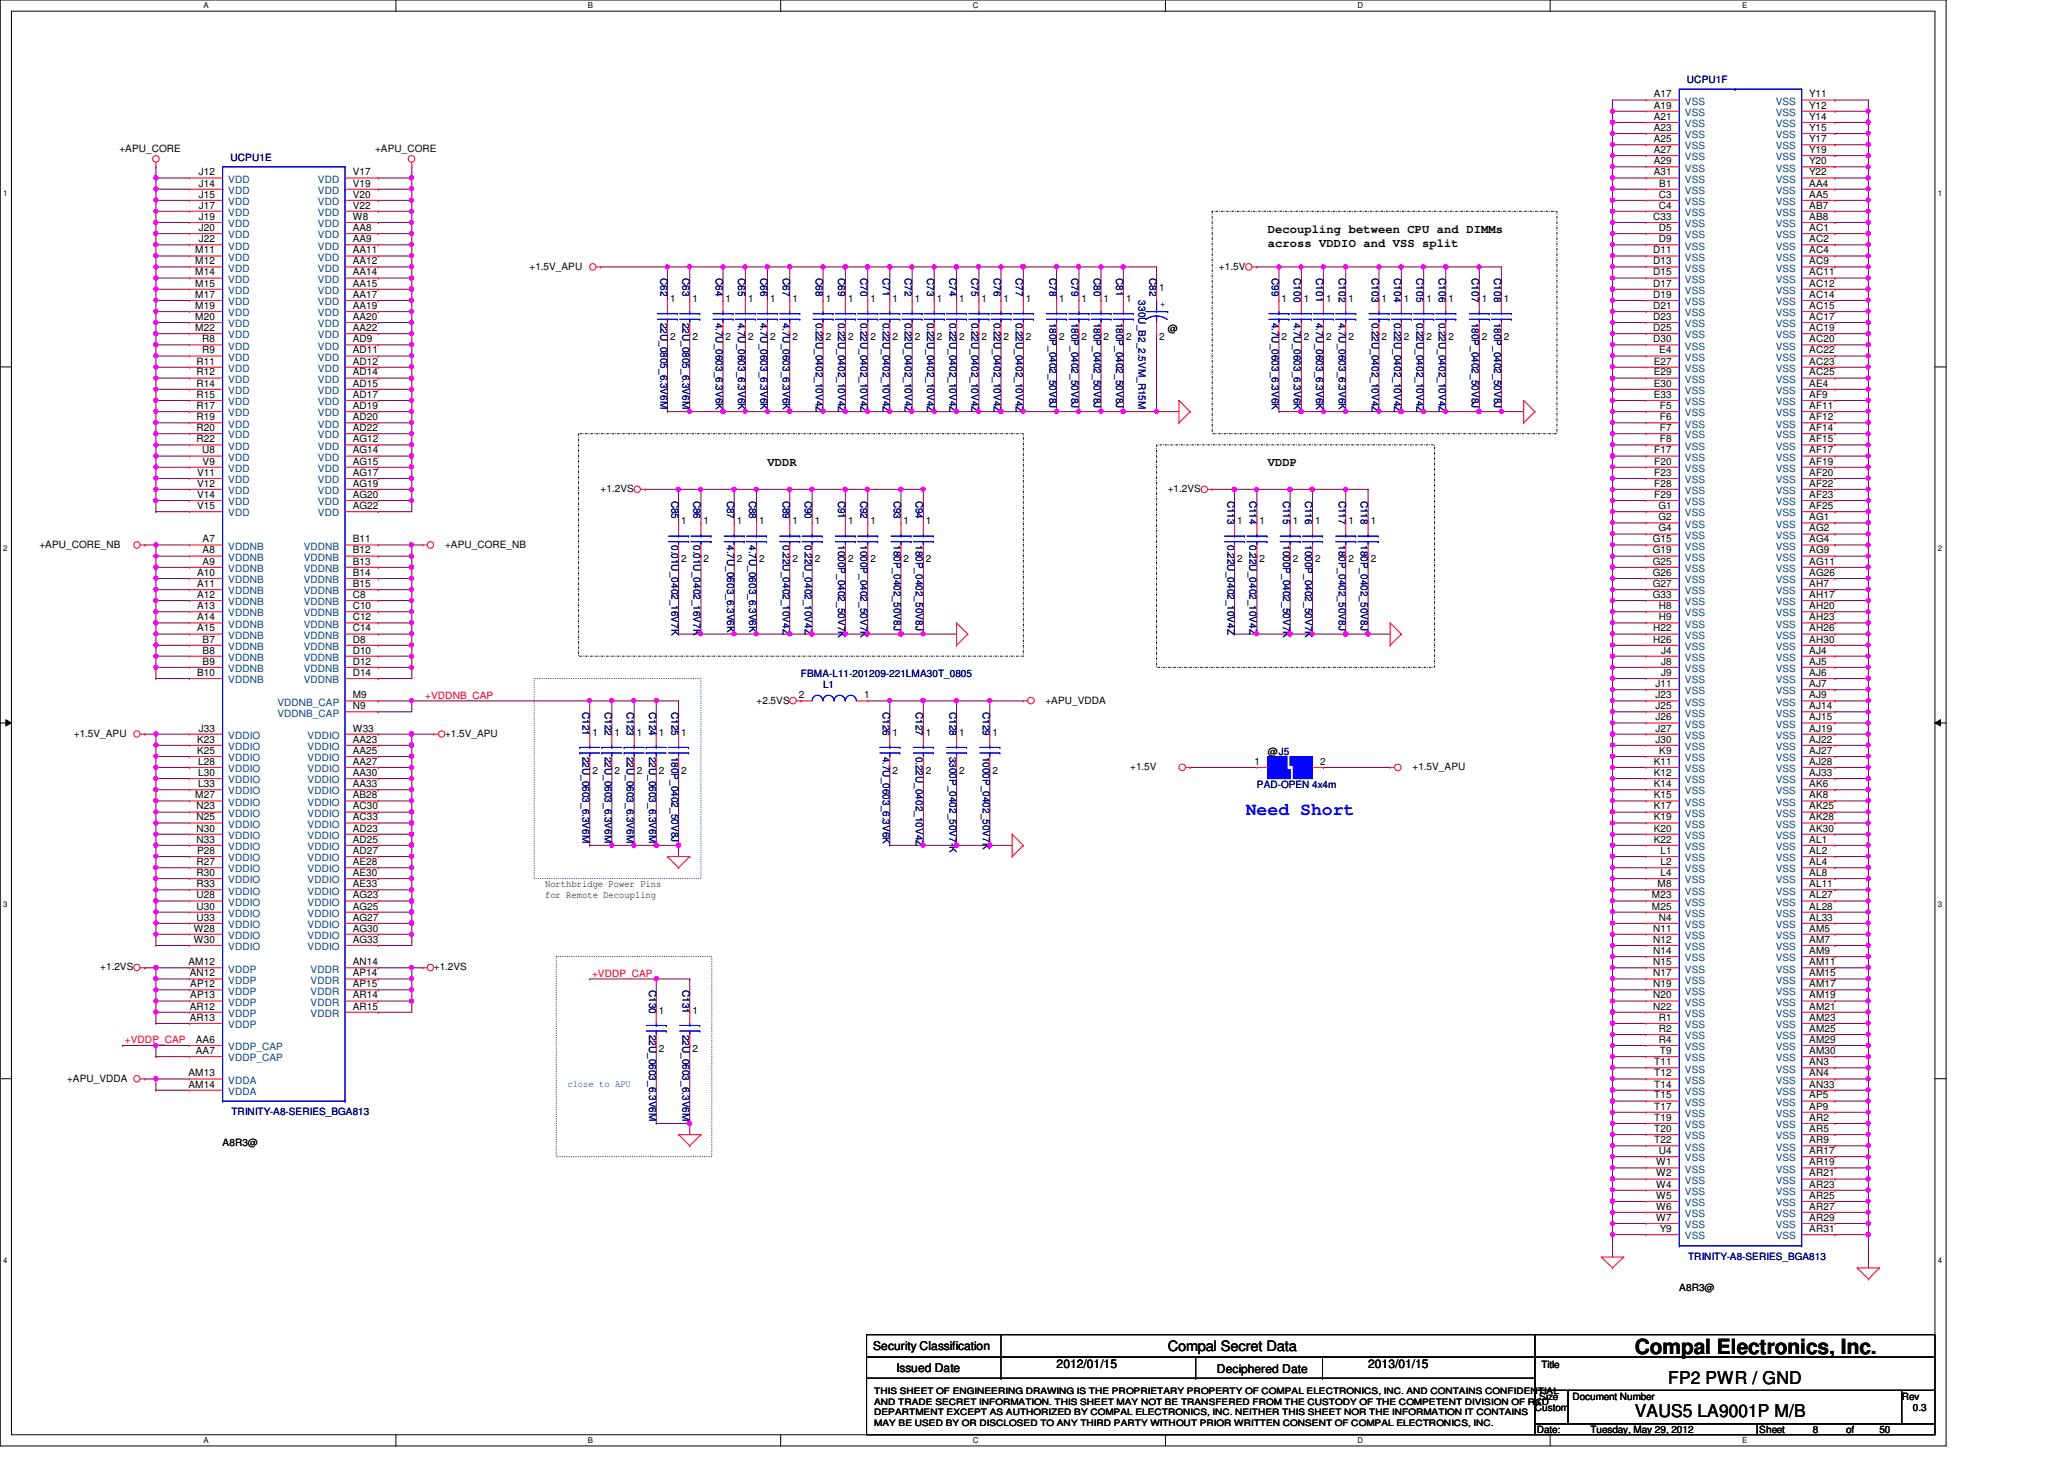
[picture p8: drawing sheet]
<svg xmlns="http://www.w3.org/2000/svg" width="297mm" height="210mm" viewBox="0 0 297 210" stroke-linecap="round" stroke-linejoin="round" font-family="sans-serif">
<defs><g id="words">
<text font-size="3" x="235.3" y="194.8">Compal Electronics, Inc.</text>
<text font-size="2.5" fill="#00f" x="179.3" y="117.3">Need Short</text>
<g font-size="2.5">
<text x="235.3" y="203.9">VAUS5 LA9001P M/B</text>
<text x="240.1" y="199.1">FP2 PWR / GND</text>
</g>
<text font-size="2.1" x="168.1" y="194.4">Compal Secret Data</text>
<g font-size="1.7">
<text x="182.5" y="33.5">Decoupling between CPU and DIMMs</text>
<text x="182.5" y="35.5">across VDDIO and VSS split</text>
<text x="110.4" y="67.1">VDDR</text>
<text x="182.5" y="67.1">VDDP</text>
<text x="125.7" y="194.3">Security Classification</text>
<text x="129" y="197.3">Issued Date</text>
<text x="152.1" y="196.8">2012/01/15</text>
<text x="175.1" y="197.5">Deciphered Date</text>
<text x="196.9" y="196.8">2013/01/15</text>
</g>
<g font-size="1.4" fill="#000080">
<text x="242.8" y="11.9">UCPU1F</text>
<text x="33.2" y="23.1">UCPU1E</text>
<text x="95" y="40" transform="rotate(90 95 40)">C62</text>
<text x="98.2" y="40" transform="rotate(90 98.2 40)">C63</text>
<text x="103" y="40" transform="rotate(90 103 40)">C64</text>
<text x="106.2" y="40" transform="rotate(90 106.2 40)">C65</text>
<text x="109.4" y="40" transform="rotate(90 109.4 40)">C66</text>
<text x="112.6" y="40" transform="rotate(90 112.6 40)">C67</text>
<text x="117.4" y="40" transform="rotate(90 117.4 40)">C68</text>
<text x="120.6" y="40" transform="rotate(90 120.6 40)">C69</text>
<text x="123.8" y="40" transform="rotate(90 123.8 40)">C70</text>
<text x="127" y="40" transform="rotate(90 127 40)">C71</text>
<text x="130.2" y="40" transform="rotate(90 130.2 40)">C72</text>
<text x="133.4" y="40" transform="rotate(90 133.4 40)">C73</text>
<text x="136.6" y="40" transform="rotate(90 136.6 40)">C74</text>
<text x="139.8" y="40" transform="rotate(90 139.8 40)">C75</text>
<text x="143" y="40" transform="rotate(90 143 40)">C76</text>
<text x="146.2" y="40" transform="rotate(90 146.2 40)">C77</text>
<text x="151" y="40" transform="rotate(90 151 40)">C78</text>
<text x="154.2" y="40" transform="rotate(90 154.2 40)">C79</text>
<text x="157.4" y="40" transform="rotate(90 157.4 40)">C80</text>
<text x="160.7" y="40" transform="rotate(90 160.7 40)">C81</text>
<text x="165.4" y="40" transform="rotate(90 165.4 40)">C82</text>
<text x="183" y="40" transform="rotate(90 183 40)">C99</text>
<text x="186.2" y="40" transform="rotate(90 186.2 40)">C100</text>
<text x="189.4" y="40" transform="rotate(90 189.4 40)">C101</text>
<text x="192.7" y="40" transform="rotate(90 192.7 40)">C102</text>
<text x="197.4" y="40" transform="rotate(90 197.4 40)">C103</text>
<text x="200.7" y="40" transform="rotate(90 200.7 40)">C104</text>
<text x="203.8" y="40" transform="rotate(90 203.8 40)">C105</text>
<text x="207" y="40" transform="rotate(90 207 40)">C106</text>
<text x="211.8" y="40" transform="rotate(90 211.8 40)">C107</text>
<text x="215" y="40" transform="rotate(90 215 40)">C108</text>
<text x="95" y="46.4" transform="rotate(90 95 46.4)">22U_0805_6.3V6M</text>
<text x="98.2" y="46.4" transform="rotate(90 98.2 46.4)">22U_0805_6.3V6M</text>
<text x="103" y="46.4" transform="rotate(90 103 46.4)">4.7U_0603_6.3V6K</text>
<text x="106.2" y="46.4" transform="rotate(90 106.2 46.4)">4.7U_0603_6.3V6K</text>
<text x="109.4" y="46.4" transform="rotate(90 109.4 46.4)">4.7U_0603_6.3V6K</text>
<text x="112.6" y="46.4" transform="rotate(90 112.6 46.4)">4.7U_0603_6.3V6K</text>
<text x="117.4" y="46.4" transform="rotate(90 117.4 46.4)">0.22U_0402_10V4Z</text>
<text x="120.6" y="46.4" transform="rotate(90 120.6 46.4)">0.22U_0402_10V4Z</text>
<text x="123.8" y="46.4" transform="rotate(90 123.8 46.4)">0.22U_0402_10V4Z</text>
<text x="127" y="46.4" transform="rotate(90 127 46.4)">0.22U_0402_10V4Z</text>
<text x="130.2" y="46.4" transform="rotate(90 130.2 46.4)">0.22U_0402_10V4Z</text>
<text x="133.4" y="46.4" transform="rotate(90 133.4 46.4)">0.22U_0402_10V4Z</text>
<text x="136.6" y="46.4" transform="rotate(90 136.6 46.4)">0.22U_0402_10V4Z</text>
<text x="139.8" y="46.4" transform="rotate(90 139.8 46.4)">0.22U_0402_10V4Z</text>
<text x="143" y="46.4" transform="rotate(90 143 46.4)">0.22U_0402_10V4Z</text>
<text x="146.2" y="46.4" transform="rotate(90 146.2 46.4)">0.22U_0402_10V4Z</text>
<text x="151" y="46.4" transform="rotate(90 151 46.4)">180P_0402_50V8J</text>
<text x="154.2" y="46.4" transform="rotate(90 154.2 46.4)">180P_0402_50V8J</text>
<text x="157.4" y="46.4" transform="rotate(90 157.4 46.4)">180P_0402_50V8J</text>
<text x="160.7" y="46.4" transform="rotate(90 160.7 46.4)">180P_0402_50V8J</text>
<text x="163.8" y="43.2" transform="rotate(90 163.8 43.2)">330U_B2_2.5VM_R15M</text>
<text x="183" y="46.4" transform="rotate(90 183 46.4)">4.7U_0603_6.3V6K</text>
<text x="186.2" y="46.4" transform="rotate(90 186.2 46.4)">4.7U_0603_6.3V6K</text>
<text x="189.4" y="46.4" transform="rotate(90 189.4 46.4)">4.7U_0603_6.3V6K</text>
<text x="192.7" y="46.4" transform="rotate(90 192.7 46.4)">4.7U_0603_6.3V6K</text>
<text x="197.4" y="46.4" transform="rotate(90 197.4 46.4)">0.22U_0402_10V4Z</text>
<text x="200.7" y="46.4" transform="rotate(90 200.7 46.4)">0.22U_0402_10V4Z</text>
<text x="203.8" y="46.4" transform="rotate(90 203.8 46.4)">0.22U_0402_10V4Z</text>
<text x="207" y="46.4" transform="rotate(90 207 46.4)">0.22U_0402_10V4Z</text>
<text x="211.8" y="46.4" transform="rotate(90 211.8 46.4)">180P_0402_50V8J</text>
<text x="215" y="46.4" transform="rotate(90 215 46.4)">180P_0402_50V8J</text>
<text x="96.6" y="72" transform="rotate(90 96.6 72)">C85</text>
<text x="99.8" y="72" transform="rotate(90 99.8 72)">C86</text>
<text x="104.6" y="72" transform="rotate(90 104.6 72)">C87</text>
<text x="107.8" y="72" transform="rotate(90 107.8 72)">C88</text>
<text x="112.6" y="72" transform="rotate(90 112.6 72)">C89</text>
<text x="115.8" y="72" transform="rotate(90 115.8 72)">C90</text>
<text x="120.6" y="72" transform="rotate(90 120.6 72)">C91</text>
<text x="123.8" y="72" transform="rotate(90 123.8 72)">C92</text>
<text x="128.6" y="72" transform="rotate(90 128.6 72)">C93</text>
<text x="131.8" y="72" transform="rotate(90 131.8 72)">C94</text>
<text x="176.7" y="72" transform="rotate(90 176.7 72)">C113</text>
<text x="179.8" y="72" transform="rotate(90 179.8 72)">C114</text>
<text x="184.7" y="72" transform="rotate(90 184.7 72)">C115</text>
<text x="187.8" y="72" transform="rotate(90 187.8 72)">C116</text>
<text x="192.7" y="72" transform="rotate(90 192.7 72)">C117</text>
<text x="195.8" y="72" transform="rotate(90 195.8 72)">C118</text>
<text x="96.6" y="78.4" transform="rotate(90 96.6 78.4)">0.01U_0402_16V7K</text>
<text x="99.8" y="78.4" transform="rotate(90 99.8 78.4)">0.01U_0402_16V7K</text>
<text x="104.6" y="78.4" transform="rotate(90 104.6 78.4)">4.7U_0603_6.3V6K</text>
<text x="107.8" y="78.4" transform="rotate(90 107.8 78.4)">4.7U_0603_6.3V6K</text>
<text x="112.6" y="78.4" transform="rotate(90 112.6 78.4)">0.22U_0402_10V4Z</text>
<text x="115.8" y="78.4" transform="rotate(90 115.8 78.4)">0.22U_0402_10V4Z</text>
<text x="120.6" y="78.4" transform="rotate(90 120.6 78.4)">1000P_0402_50V7K</text>
<text x="123.8" y="78.4" transform="rotate(90 123.8 78.4)">1000P_0402_50V7K</text>
<text x="128.6" y="78.4" transform="rotate(90 128.6 78.4)">180P_0402_50V8J</text>
<text x="131.8" y="78.4" transform="rotate(90 131.8 78.4)">180P_0402_50V8J</text>
<text x="176.7" y="78.4" transform="rotate(90 176.7 78.4)">0.22U_0402_10V4Z</text>
<text x="179.8" y="78.4" transform="rotate(90 179.8 78.4)">0.22U_0402_10V4Z</text>
<text x="184.7" y="78.4" transform="rotate(90 184.7 78.4)">1000P_0402_50V7K</text>
<text x="187.8" y="78.4" transform="rotate(90 187.8 78.4)">1000P_0402_50V7K</text>
<text x="192.7" y="78.4" transform="rotate(90 192.7 78.4)">180P_0402_50V8J</text>
<text x="195.8" y="78.4" transform="rotate(90 195.8 78.4)">180P_0402_50V8J</text>
<text x="115.3" y="97.4">FBMA-L11-201209-221LMA30T_0805</text>
<text x="118.4" y="99">L1</text>
<text x="83.8" y="102.4" transform="rotate(90 83.8 102.4)">C121</text>
<text x="87" y="102.4" transform="rotate(90 87 102.4)">C122</text>
<text x="90.2" y="102.4" transform="rotate(90 90.2 102.4)">C123</text>
<text x="93.4" y="102.4" transform="rotate(90 93.4 102.4)">C124</text>
<text x="96.6" y="102.4" transform="rotate(90 96.6 102.4)">C125</text>
<text x="127" y="102.4" transform="rotate(90 127 102.4)">C126</text>
<text x="131.8" y="102.4" transform="rotate(90 131.8 102.4)">C127</text>
<text x="136.6" y="102.4" transform="rotate(90 136.6 102.4)">C128</text>
<text x="141.4" y="102.4" transform="rotate(90 141.4 102.4)">C129</text>
<text x="83.8" y="108.8" transform="rotate(90 83.8 108.8)">22U_0603_6.3V6M</text>
<text x="87" y="108.8" transform="rotate(90 87 108.8)">22U_0603_6.3V6M</text>
<text x="90.2" y="108.8" transform="rotate(90 90.2 108.8)">22U_0603_6.3V6M</text>
<text x="93.4" y="108.8" transform="rotate(90 93.4 108.8)">22U_0603_6.3V6M</text>
<text x="96.6" y="108.8" transform="rotate(90 96.6 108.8)">180P_0402_50V8J</text>
<text x="127" y="108.8" transform="rotate(90 127 108.8)">4.7U_0603_6.3V6K</text>
<text x="131.8" y="108.8" transform="rotate(90 131.8 108.8)">0.22U_0402_10V4Z</text>
<text x="136.6" y="108.8" transform="rotate(90 136.6 108.8)">3300P_0402_50V7-K</text>
<text x="141.4" y="108.8" transform="rotate(90 141.4 108.8)">1000P_0402_50V7K</text>
<text x="180.9" y="113.4">PAD-OPEN 4x4m</text>
<text x="93.4" y="142.4" transform="rotate(90 93.4 142.4)">C130</text>
<text x="98.2" y="142.4" transform="rotate(90 98.2 142.4)">C131</text>
<text x="93.4" y="148.8" transform="rotate(90 93.4 148.8)">22U_0603_6.3V6M</text>
<text x="98.2" y="148.8" transform="rotate(90 98.2 148.8)">22U_0603_6.3V6M</text>
<text x="33.3" y="160.4">TRINITY-A8-SERIES_BGA813</text>
<text x="242.9" y="181.2">TRINITY-A8-SERIES_BGA813</text>
</g>
<g font-size="1.4">
<text x="238" y="14">A17</text>
<text x="238" y="15.6">A19</text>
<text x="238" y="17.2">A21</text>
<text x="260.4" y="14">Y11</text>
<text x="260.4" y="15.6">Y12</text>
<text x="260.4" y="17.2">Y14</text>
<text x="17.2" y="21.8">+APU_CORE</text>
<text x="54" y="21.8">+APU_CORE</text>
<text x="238" y="18.8">A23</text>
<text x="238" y="20.4">A25</text>
<text x="238" y="22">A27</text>
<text x="238" y="23.6">A29</text>
<text x="260.4" y="18.8">Y15</text>
<text x="260.4" y="20.4">Y17</text>
<text x="260.4" y="22">Y19</text>
<text x="260.4" y="23.6">Y20</text>
<text x="28.6" y="25.2">J12</text>
<text x="28.6" y="26.8">J14</text>
<text x="28.6" y="28.4">J15</text>
<text x="50.8" y="25.2">V17</text>
<text x="50.8" y="26.8">V19</text>
<text x="50.8" y="28.4">V20</text>
<text x="238" y="25.2">A31</text>
<text x="238.7" y="28.4">C3</text>
<text x="238.8" y="26.8">B1</text>
<text x="260.4" y="25.2">Y22</text>
<text x="260.4" y="26.8">AA4</text>
<text x="260.4" y="28.4">AA5</text>
<text x="28.6" y="30">J17</text>
<text x="28.6" y="31.6">J19</text>
<text x="28.6" y="33.2">J20</text>
<text x="28.6" y="34.8">J22</text>
<text x="50.8" y="30">V22</text>
<text x="50.8" y="31.6">W8</text>
<text x="50.8" y="33.2">AA8</text>
<text x="50.8" y="34.8">AA9</text>
<text x="237.9" y="31.6">C33</text>
<text x="238.7" y="30">C4</text>
<text x="238.7" y="33.2">D5</text>
<text x="238.7" y="34.8">D9</text>
<text x="260.4" y="30">AB7</text>
<text x="260.4" y="31.6">AB8</text>
<text x="260.4" y="33.2">AC1</text>
<text x="260.4" y="34.8">AC2</text>
<text x="28.1" y="36.4">M11</text>
<text x="28.1" y="38">M12</text>
<text x="28.1" y="39.6">M14</text>
<text x="28.1" y="41.2">M15</text>
<text x="50.8" y="36.4">AA11</text>
<text x="50.8" y="38">AA12</text>
<text x="50.8" y="39.6">AA14</text>
<text x="50.8" y="41.2">AA15</text>
<text x="76.2" y="38.8">+1.5V_APU</text>
<text x="166.8" y="41.8">1</text>
<text x="175.4" y="38.8">+1.5V</text>
<text x="237.9" y="36.4">D11</text>
<text x="237.9" y="38">D13</text>
<text x="237.9" y="39.6">D15</text>
<text x="237.9" y="41.2">D17</text>
<text x="260.4" y="36.4">AC4</text>
<text x="260.4" y="38">AC9</text>
<text x="260.4" y="39.6">AC11</text>
<text x="260.4" y="41.2">AC12</text>
<text x="28.1" y="42.8">M17</text>
<text x="28.1" y="44.4">M19</text>
<text x="28.1" y="46">M20</text>
<text x="28.1" y="47.6">M22</text>
<text x="50.8" y="42.8">AA17</text>
<text x="50.8" y="44.4">AA19</text>
<text x="50.8" y="46">AA20</text>
<text x="50.8" y="47.6">AA22</text>
<text x="96.4" y="43.4">1</text>
<text x="99.6" y="43.4">1</text>
<text x="104.4" y="43.4">1</text>
<text x="107.7" y="43.4">1</text>
<text x="110.8" y="43.4">1</text>
<text x="114" y="43.4">1</text>
<text x="118.8" y="43.4">1</text>
<text x="122" y="43.4">1</text>
<text x="125.3" y="43.4">1</text>
<text x="128.4" y="43.4">1</text>
<text x="131.7" y="43.4">1</text>
<text x="134.8" y="43.4">1</text>
<text x="138" y="43.4">1</text>
<text x="141.3" y="43.4">1</text>
<text x="144.4" y="43.4">1</text>
<text x="147.7" y="43.4">1</text>
<text x="152.4" y="43.4">1</text>
<text x="155.7" y="43.4">1</text>
<text x="158.8" y="43.4">1</text>
<text x="162" y="43.4">1</text>
<text x="168.1" y="47.8">@</text>
<text x="184.4" y="43.4">1</text>
<text x="187.7" y="43.4">1</text>
<text x="190.8" y="43.4">1</text>
<text x="194.1" y="43.4">1</text>
<text x="198.8" y="43.4">1</text>
<text x="202.1" y="43.4">1</text>
<text x="205.3" y="43.4">1</text>
<text x="208.4" y="43.4">1</text>
<text x="213.3" y="43.4">1</text>
<text x="216.4" y="43.4">1</text>
<text x="237.9" y="42.8">D19</text>
<text x="237.9" y="44.4">D21</text>
<text x="237.9" y="46">D23</text>
<text x="237.9" y="47.6">D25</text>
<text x="260.4" y="42.8">AC14</text>
<text x="260.4" y="44.4">AC15</text>
<text x="260.4" y="46">AC17</text>
<text x="260.4" y="47.6">AC19</text>
<text x="28.3" y="52.5">R11</text>
<text x="29.1" y="49.2">R8</text>
<text x="29.1" y="50.8">R9</text>
<text x="50.8" y="49.2">AD9</text>
<text x="50.8" y="50.8">AD11</text>
<text x="50.8" y="52.5">AD12</text>
<text x="96.4" y="48.9">2</text>
<text x="99.6" y="48.9">2</text>
<text x="104.4" y="48.9">2</text>
<text x="107.7" y="48.9">2</text>
<text x="110.8" y="48.9">2</text>
<text x="114" y="48.9">2</text>
<text x="118.8" y="48.9">2</text>
<text x="122" y="48.9">2</text>
<text x="125.3" y="48.9">2</text>
<text x="128.4" y="48.9">2</text>
<text x="131.7" y="48.9">2</text>
<text x="134.8" y="48.9">2</text>
<text x="138" y="48.9">2</text>
<text x="141.3" y="48.9">2</text>
<text x="144.4" y="48.9">2</text>
<text x="147.7" y="48.9">2</text>
<text x="152.4" y="48.9">2</text>
<text x="155.7" y="48.9">2</text>
<text x="158.8" y="48.9">2</text>
<text x="162" y="48.9">2</text>
<text x="166.8" y="48.9">2</text>
<text x="184.4" y="48.9">2</text>
<text x="187.7" y="48.9">2</text>
<text x="190.8" y="48.9">2</text>
<text x="194.1" y="48.9">2</text>
<text x="198.8" y="48.9">2</text>
<text x="202.1" y="48.9">2</text>
<text x="205.3" y="48.9">2</text>
<text x="208.4" y="48.9">2</text>
<text x="213.3" y="48.9">2</text>
<text x="216.4" y="48.9">2</text>
<text x="237.9" y="49.2">D30</text>
<text x="238" y="52.5">E27</text>
<text x="238.8" y="50.8">E4</text>
<text x="260.4" y="49.2">AC20</text>
<text x="260.4" y="50.8">AC22</text>
<text x="260.4" y="52.5">AC23</text>
<text x="28.3" y="54">R12</text>
<text x="28.3" y="55.6">R14</text>
<text x="28.3" y="57.2">R15</text>
<text x="28.3" y="58.8">R17</text>
<text x="50.8" y="54">AD14</text>
<text x="50.8" y="55.6">AD15</text>
<text x="50.8" y="57.2">AD17</text>
<text x="50.8" y="58.8">AD19</text>
<text x="238" y="54">E29</text>
<text x="238" y="55.6">E30</text>
<text x="238" y="57.2">E33</text>
<text x="238.9" y="58.8">F5</text>
<text x="260.4" y="54">AC25</text>
<text x="260.4" y="55.6">AE4</text>
<text x="260.4" y="57.2">AF9</text>
<text x="260.4" y="58.8">AF11</text>
<text x="28.3" y="60.5">R19</text>
<text x="28.3" y="62">R20</text>
<text x="28.3" y="63.6">R22</text>
<text x="29.1" y="65.2">U8</text>
<text x="50.8" y="60.5">AD20</text>
<text x="50.8" y="62">AD22</text>
<text x="50.8" y="63.6">AG12</text>
<text x="50.8" y="65.2">AG14</text>
<text x="238.1" y="65.2">F17</text>
<text x="238.9" y="60.5">F6</text>
<text x="238.9" y="62">F7</text>
<text x="238.9" y="63.6">F8</text>
<text x="260.4" y="60.5">AF12</text>
<text x="260.4" y="62">AF14</text>
<text x="260.4" y="63.6">AF15</text>
<text x="260.4" y="65.2">AF17</text>
<text x="28.4" y="68.5">V11</text>
<text x="28.4" y="70">V12</text>
<text x="28.4" y="71.6">V14</text>
<text x="29.2" y="66.8">V9</text>
<text x="50.8" y="66.8">AG15</text>
<text x="50.8" y="68.5">AG17</text>
<text x="50.8" y="70">AG19</text>
<text x="50.8" y="71.6">AG20</text>
<text x="86.4" y="70.8">+1.2VS</text>
<text x="168.1" y="70.8">+1.2VS</text>
<text x="238.1" y="66.8">F20</text>
<text x="238.1" y="68.5">F23</text>
<text x="238.1" y="70">F28</text>
<text x="238.1" y="71.6">F29</text>
<text x="260.4" y="66.8">AF19</text>
<text x="260.4" y="68.5">AF20</text>
<text x="260.4" y="70">AF22</text>
<text x="260.4" y="71.6">AF23</text>
<text x="28.4" y="73.2">V15</text>
<text x="50.8" y="73.2">AG22</text>
<text x="98" y="75.4">1</text>
<text x="101.3" y="75.4">1</text>
<text x="106" y="75.4">1</text>
<text x="109.3" y="75.4">1</text>
<text x="114" y="75.4">1</text>
<text x="117.3" y="75.4">1</text>
<text x="122" y="75.4">1</text>
<text x="125.3" y="75.4">1</text>
<text x="130" y="75.4">1</text>
<text x="133.3" y="75.4">1</text>
<text x="178.1" y="75.4">1</text>
<text x="181.3" y="75.4">1</text>
<text x="186.1" y="75.4">1</text>
<text x="189.3" y="75.4">1</text>
<text x="194.1" y="75.4">1</text>
<text x="197.3" y="75.4">1</text>
<text x="238.7" y="73.2">G1</text>
<text x="238.7" y="74.8">G2</text>
<text x="238.7" y="76.5">G4</text>
<text x="260.4" y="73.2">AF25</text>
<text x="260.4" y="74.8">AG1</text>
<text x="260.4" y="76.5">AG2</text>
<text x="5.7" y="78.8">+APU_CORE_NB</text>
<text x="28.4" y="82.8">A10</text>
<text x="29.2" y="78">A7</text>
<text x="29.2" y="79.6">A8</text>
<text x="29.2" y="81.2">A9</text>
<text x="50.8" y="78">B11</text>
<text x="50.8" y="79.6">B12</text>
<text x="50.8" y="81.2">B13</text>
<text x="50.8" y="82.8">B14</text>
<text x="64" y="78.8">+APU_CORE_NB</text>
<text x="98" y="80.9">2</text>
<text x="101.3" y="80.9">2</text>
<text x="106" y="80.9">2</text>
<text x="109.3" y="80.9">2</text>
<text x="114" y="80.9">2</text>
<text x="117.3" y="80.9">2</text>
<text x="122" y="80.9">2</text>
<text x="125.3" y="80.9">2</text>
<text x="130" y="80.9">2</text>
<text x="133.3" y="80.9">2</text>
<text x="178.1" y="80.9">2</text>
<text x="181.3" y="80.9">2</text>
<text x="186.1" y="80.9">2</text>
<text x="189.3" y="80.9">2</text>
<text x="194.1" y="80.9">2</text>
<text x="197.3" y="80.9">2</text>
<text x="237.9" y="78">G15</text>
<text x="237.9" y="79.6">G19</text>
<text x="237.9" y="81.2">G25</text>
<text x="237.9" y="82.8">G26</text>
<text x="260.4" y="78">AG4</text>
<text x="260.4" y="79.6">AG9</text>
<text x="260.4" y="81.2">AG11</text>
<text x="260.4" y="82.8">AG26</text>
<text x="28.4" y="84.5">A11</text>
<text x="28.4" y="86">A12</text>
<text x="28.4" y="87.6">A13</text>
<text x="28.4" y="89.2">A14</text>
<text x="50.8" y="84.5">B15</text>
<text x="50.8" y="86">C8</text>
<text x="50.8" y="87.6">C10</text>
<text x="50.8" y="89.2">C12</text>
<text x="237.9" y="84.5">G27</text>
<text x="237.9" y="86">G33</text>
<text x="238.7" y="87.6">H8</text>
<text x="238.7" y="89.2">H9</text>
<text x="260.4" y="84.5">AH7</text>
<text x="260.4" y="86">AH17</text>
<text x="260.4" y="87.6">AH20</text>
<text x="260.4" y="89.2">AH23</text>
<text x="28.4" y="90.8">A15</text>
<text x="29.2" y="92.5">B7</text>
<text x="29.2" y="94">B8</text>
<text x="29.2" y="95.6">B9</text>
<text x="50.8" y="90.8">C14</text>
<text x="50.8" y="92.5">D8</text>
<text x="50.8" y="94">D10</text>
<text x="50.8" y="95.6">D12</text>
<text x="237.9" y="90.8">H22</text>
<text x="237.9" y="92.5">H26</text>
<text x="239.1" y="94">J4</text>
<text x="239.1" y="95.6">J8</text>
<text x="260.4" y="90.8">AH26</text>
<text x="260.4" y="92.5">AH30</text>
<text x="260.4" y="94">AJ4</text>
<text x="260.4" y="95.6">AJ5</text>
<text x="28.4" y="97.2">B10</text>
<text x="50.8" y="100.5">M9</text>
<text x="50.8" y="97.2">D14</text>
<text x="108.9" y="101.2">+2.5VS</text>
<text x="115" y="100.5">2</text>
<text x="124.4" y="100.5">1</text>
<text x="150.4" y="101.2">+APU_VDDA</text>
<text x="238.2" y="98.8">J11</text>
<text x="238.2" y="100.5">J23</text>
<text x="239.1" y="97.2">J9</text>
<text x="260.4" y="97.2">AJ6</text>
<text x="260.4" y="98.8">AJ7</text>
<text x="260.4" y="100.5">AJ9</text>
<text x="10.6" y="106">+1.5V_APU</text>
<text x="28.4" y="106.8">K23</text>
<text x="28.6" y="105.2">J33</text>
<text x="50.8" y="102">N9</text>
<text x="50.8" y="105.2">W33</text>
<text x="50.8" y="106.8">AA23</text>
<text x="64" y="106">+1.5V_APU</text>
<text x="85.3" y="105.8">1</text>
<text x="88.4" y="105.8">1</text>
<text x="91.6" y="105.8">1</text>
<text x="94.8" y="105.8">1</text>
<text x="98" y="105.8">1</text>
<text x="128.4" y="105.8">1</text>
<text x="133.3" y="105.8">1</text>
<text x="138" y="105.8">1</text>
<text x="142.8" y="105.8">1</text>
<text x="238.2" y="102">J25</text>
<text x="238.2" y="103.6">J26</text>
<text x="238.2" y="105.2">J27</text>
<text x="238.2" y="106.8">J30</text>
<text x="260.4" y="102">AJ14</text>
<text x="260.4" y="103.6">AJ15</text>
<text x="260.4" y="105.2">AJ19</text>
<text x="260.4" y="106.8">AJ22</text>
<text x="28.4" y="108.5">K25</text>
<text x="28.5" y="110">L28</text>
<text x="28.5" y="111.6">L30</text>
<text x="28.5" y="113.2">L33</text>
<text x="50.8" y="108.5">AA25</text>
<text x="50.8" y="110">AA27</text>
<text x="50.8" y="111.6">AA30</text>
<text x="50.8" y="113.2">AA33</text>
<text x="85.3" y="111.3">2</text>
<text x="88.4" y="111.3">2</text>
<text x="91.6" y="111.3">2</text>
<text x="94.8" y="111.3">2</text>
<text x="98" y="111.3">2</text>
<text x="128.4" y="111.3">2</text>
<text x="133.3" y="111.3">2</text>
<text x="138" y="111.3">2</text>
<text x="142.8" y="111.3">2</text>
<text x="162.6" y="110.8">+1.5V</text>
<text x="180.5" y="110">1</text>
<text x="182.5" y="108.6">@J5</text>
<text x="190" y="110">2</text>
<text x="203.3" y="110.8">+1.5V_APU</text>
<text x="238" y="110">K11</text>
<text x="238" y="111.6">K12</text>
<text x="238" y="113.2">K14</text>
<text x="238.8" y="108.5">K9</text>
<text x="260.4" y="108.5">AJ27</text>
<text x="260.4" y="110">AJ28</text>
<text x="260.4" y="111.6">AJ33</text>
<text x="260.4" y="113.2">AK6</text>
<text x="28.1" y="114.9">M27</text>
<text x="28.3" y="116.5">N23</text>
<text x="28.3" y="118">N25</text>
<text x="28.3" y="119.6">N30</text>
<text x="50.8" y="114.9">AB28</text>
<text x="50.8" y="116.5">AC30</text>
<text x="50.8" y="118">AC33</text>
<text x="50.8" y="119.6">AD23</text>
<text x="238" y="114.9">K15</text>
<text x="238" y="116.5">K17</text>
<text x="238" y="118">K19</text>
<text x="238" y="119.6">K20</text>
<text x="260.4" y="114.9">AK8</text>
<text x="260.4" y="116.5">AK25</text>
<text x="260.4" y="118">AK28</text>
<text x="260.4" y="119.6">AK30</text>
<text x="28.3" y="121.2">N33</text>
<text x="28.3" y="124.5">R27</text>
<text x="28.4" y="122.9">P28</text>
<text x="50.8" y="121.2">AD25</text>
<text x="50.8" y="122.9">AD27</text>
<text x="50.8" y="124.5">AE28</text>
<text x="238" y="121.2">K22</text>
<text x="239" y="122.9">L1</text>
<text x="239" y="124.5">L2</text>
<text x="260.4" y="121.2">AL1</text>
<text x="260.4" y="122.9">AL2</text>
<text x="260.4" y="124.5">AL4</text>
<text x="28.3" y="126">R30</text>
<text x="28.3" y="127.6">R33</text>
<text x="28.3" y="129.2">U28</text>
<text x="28.3" y="130.9">U30</text>
<text x="50.8" y="126">AE30</text>
<text x="50.8" y="127.6">AE33</text>
<text x="50.8" y="129.2">AG23</text>
<text x="50.8" y="130.9">AG25</text>
<text x="78.4" y="127.6">Northbridge Power Pins</text>
<text x="78.4" y="129.2">for Remote Decoupling</text>
<text x="237.7" y="129.2">M23</text>
<text x="237.7" y="130.9">M25</text>
<text x="238.5" y="127.6">M8</text>
<text x="239" y="126">L4</text>
<text x="260.4" y="126">AL8</text>
<text x="260.4" y="127.6">AL11</text>
<text x="260.4" y="129.2">AL27</text>
<text x="260.4" y="130.9">AL28</text>
<text x="27.9" y="134">W28</text>
<text x="27.9" y="135.6">W30</text>
<text x="28.3" y="132.5">U33</text>
<text x="50.8" y="132.5">AG27</text>
<text x="50.8" y="134">AG30</text>
<text x="50.8" y="135.6">AG33</text>
<text x="237.9" y="134">N11</text>
<text x="237.9" y="135.6">N12</text>
<text x="237.9" y="137.2">N14</text>
<text x="238.7" y="132.5">N4</text>
<text x="260.4" y="132.5">AL33</text>
<text x="260.4" y="134">AM5</text>
<text x="260.4" y="135.6">AM7</text>
<text x="260.4" y="137.2">AM9</text>
<text x="14.4" y="139.6">+1.2VS</text>
<text x="27.1" y="138.9">AM12</text>
<text x="27.3" y="140.5">AN12</text>
<text x="27.4" y="142">AP12</text>
<text x="27.4" y="143.6">AP13</text>
<text x="50.8" y="138.9">AN14</text>
<text x="50.8" y="140.5">AP14</text>
<text x="50.8" y="142">AP15</text>
<text x="50.8" y="143.6">AR14</text>
<text x="62.4" y="139.6">+1.2VS</text>
<text x="237.9" y="138.9">N15</text>
<text x="237.9" y="140.5">N17</text>
<text x="237.9" y="142">N19</text>
<text x="237.9" y="143.6">N20</text>
<text x="260.4" y="138.9">AM11</text>
<text x="260.4" y="140.5">AM15</text>
<text x="260.4" y="142">AM17</text>
<text x="260.4" y="143.6">AM19</text>
<text x="27.3" y="145.2">AR12</text>
<text x="27.3" y="146.9">AR13</text>
<text x="50.8" y="145.2">AR15</text>
<text x="94.8" y="145.8">1</text>
<text x="99.6" y="145.8">1</text>
<text x="237.9" y="145.2">N22</text>
<text x="238.7" y="146.9">R1</text>
<text x="238.7" y="148.5">R2</text>
<text x="260.4" y="145.2">AM21</text>
<text x="260.4" y="146.9">AM23</text>
<text x="260.4" y="148.5">AM25</text>
<text x="9.6" y="155.6">+APU_VDDA</text>
<text x="27.1" y="154.9">AM13</text>
<text x="28.2" y="150">AA6</text>
<text x="28.2" y="151.6">AA7</text>
<text x="94.8" y="151.3">2</text>
<text x="99.6" y="151.3">2</text>
<text x="238.1" y="153.2">T11</text>
<text x="238.1" y="154.9">T12</text>
<text x="238.7" y="150">R4</text>
<text x="238.9" y="151.6">T9</text>
<text x="260.4" y="150">AM29</text>
<text x="260.4" y="151.6">AM30</text>
<text x="260.4" y="153.2">AN3</text>
<text x="260.4" y="154.9">AN4</text>
<text x="27.1" y="156.5">AM14</text>
<text x="238.1" y="156.5">T14</text>
<text x="238.1" y="158">T15</text>
<text x="238.1" y="159.6">T17</text>
<text x="238.1" y="161.2">T19</text>
<text x="260.4" y="156.5">AN33</text>
<text x="260.4" y="158">AP5</text>
<text x="260.4" y="159.6">AP9</text>
<text x="260.4" y="161.2">AR2</text>
<text x="32" y="164.9">A8R3@</text>
<text x="238.1" y="162.9">T20</text>
<text x="238.1" y="164.5">T22</text>
<text x="238.3" y="167.6">W1</text>
<text x="238.7" y="166">U4</text>
<text x="260.4" y="162.9">AR5</text>
<text x="260.4" y="164.5">AR9</text>
<text x="260.4" y="166">AR17</text>
<text x="260.4" y="167.6">AR19</text>
<text x="238.3" y="169.2">W2</text>
<text x="238.3" y="170.9">W4</text>
<text x="238.3" y="172.5">W5</text>
<text x="260.4" y="169.2">AR21</text>
<text x="260.4" y="170.9">AR23</text>
<text x="260.4" y="172.5">AR25</text>
<text x="238.3" y="174">W6</text>
<text x="238.3" y="175.6">W7</text>
<text x="238.9" y="177.2">Y9</text>
<text x="260.4" y="174">AR27</text>
<text x="260.4" y="175.6">AR29</text>
<text x="260.4" y="177.2">AR31</text>
<text x="241.7" y="185.7">A8R3@</text>
<text x="221.8" y="196.8">Title</text>
<text x="220.9" y="203">Custom</text>
<text x="221.5" y="201.4">Size</text>
<text x="226.3" y="201.4">Document Number</text>
<text x="273.7" y="201.4">Rev</text>
<text x="275.3" y="203">0.3</text>
<text x="221.2" y="206.2">Date:</text>
<text x="228.9" y="206.2">Tuesday, May 29, 2012</text>
<text x="253.2" y="206.2">Sheet</text>
<text x="260.9" y="206.2">8</text>
<text x="265.7" y="206.2">of</text>
<text x="270.5" y="206.2">50</text>
</g>
<g font-size="1.4" fill="#004080">
<text x="242.5" y="15.1">VSS</text>
<text x="242.5" y="16.7">VSS</text>
<text x="255.6" y="15.1">VSS</text>
<text x="255.6" y="16.7">VSS</text>
<text x="242.5" y="18.3">VSS</text>
<text x="242.5" y="19.9">VSS</text>
<text x="242.5" y="21.5">VSS</text>
<text x="242.5" y="23.1">VSS</text>
<text x="255.6" y="18.3">VSS</text>
<text x="255.6" y="19.9">VSS</text>
<text x="255.6" y="21.5">VSS</text>
<text x="255.6" y="23.1">VSS</text>
<text x="32.8" y="26.3">VDD</text>
<text x="32.8" y="27.9">VDD</text>
<text x="32.8" y="29.5">VDD</text>
<text x="45.8" y="26.3">VDD</text>
<text x="45.8" y="27.9">VDD</text>
<text x="45.8" y="29.5">VDD</text>
<text x="242.5" y="24.7">VSS</text>
<text x="242.5" y="26.3">VSS</text>
<text x="242.5" y="27.9">VSS</text>
<text x="242.5" y="29.5">VSS</text>
<text x="255.6" y="24.7">VSS</text>
<text x="255.6" y="26.3">VSS</text>
<text x="255.6" y="27.9">VSS</text>
<text x="255.6" y="29.5">VSS</text>
<text x="32.8" y="31.1">VDD</text>
<text x="32.8" y="32.7">VDD</text>
<text x="32.8" y="34.3">VDD</text>
<text x="32.8" y="35.9">VDD</text>
<text x="45.8" y="31.1">VDD</text>
<text x="45.8" y="32.7">VDD</text>
<text x="45.8" y="34.3">VDD</text>
<text x="45.8" y="35.9">VDD</text>
<text x="242.5" y="31.1">VSS</text>
<text x="242.5" y="32.7">VSS</text>
<text x="242.5" y="34.3">VSS</text>
<text x="242.5" y="35.9">VSS</text>
<text x="255.6" y="31.1">VSS</text>
<text x="255.6" y="32.7">VSS</text>
<text x="255.6" y="34.3">VSS</text>
<text x="255.6" y="35.9">VSS</text>
<text x="32.8" y="37.5">VDD</text>
<text x="32.8" y="39.1">VDD</text>
<text x="32.8" y="40.7">VDD</text>
<text x="45.8" y="37.5">VDD</text>
<text x="45.8" y="39.1">VDD</text>
<text x="45.8" y="40.7">VDD</text>
<text x="242.5" y="37.5">VSS</text>
<text x="242.5" y="39.1">VSS</text>
<text x="242.5" y="40.7">VSS</text>
<text x="255.6" y="37.5">VSS</text>
<text x="255.6" y="39.1">VSS</text>
<text x="255.6" y="40.7">VSS</text>
<text x="32.8" y="42.3">VDD</text>
<text x="32.8" y="43.9">VDD</text>
<text x="32.8" y="45.5">VDD</text>
<text x="32.8" y="47.1">VDD</text>
<text x="45.8" y="42.3">VDD</text>
<text x="45.8" y="43.9">VDD</text>
<text x="45.8" y="45.5">VDD</text>
<text x="45.8" y="47.1">VDD</text>
<text x="242.5" y="42.3">VSS</text>
<text x="242.5" y="43.9">VSS</text>
<text x="242.5" y="45.5">VSS</text>
<text x="242.5" y="47.1">VSS</text>
<text x="255.6" y="42.3">VSS</text>
<text x="255.6" y="43.9">VSS</text>
<text x="255.6" y="45.5">VSS</text>
<text x="255.6" y="47.1">VSS</text>
<text x="32.8" y="48.7">VDD</text>
<text x="32.8" y="50.3">VDD</text>
<text x="32.8" y="51.9">VDD</text>
<text x="32.8" y="53.5">VDD</text>
<text x="45.8" y="48.7">VDD</text>
<text x="45.8" y="50.3">VDD</text>
<text x="45.8" y="51.9">VDD</text>
<text x="45.8" y="53.5">VDD</text>
<text x="242.5" y="48.7">VSS</text>
<text x="242.5" y="50.3">VSS</text>
<text x="242.5" y="51.9">VSS</text>
<text x="242.5" y="53.5">VSS</text>
<text x="255.6" y="48.7">VSS</text>
<text x="255.6" y="50.3">VSS</text>
<text x="255.6" y="51.9">VSS</text>
<text x="255.6" y="53.5">VSS</text>
<text x="32.8" y="55.1">VDD</text>
<text x="32.8" y="56.7">VDD</text>
<text x="32.8" y="58.3">VDD</text>
<text x="32.8" y="59.9">VDD</text>
<text x="45.8" y="55.1">VDD</text>
<text x="45.8" y="56.7">VDD</text>
<text x="45.8" y="58.3">VDD</text>
<text x="45.8" y="59.9">VDD</text>
<text x="242.5" y="55.1">VSS</text>
<text x="242.5" y="56.7">VSS</text>
<text x="242.5" y="58.3">VSS</text>
<text x="242.5" y="59.9">VSS</text>
<text x="255.6" y="55.1">VSS</text>
<text x="255.6" y="56.7">VSS</text>
<text x="255.6" y="58.3">VSS</text>
<text x="255.6" y="59.9">VSS</text>
<text x="32.8" y="61.5">VDD</text>
<text x="32.8" y="63.1">VDD</text>
<text x="32.8" y="64.7">VDD</text>
<text x="45.8" y="61.5">VDD</text>
<text x="45.8" y="63.1">VDD</text>
<text x="45.8" y="64.7">VDD</text>
<text x="242.5" y="61.5">VSS</text>
<text x="242.5" y="63.1">VSS</text>
<text x="242.5" y="64.7">VSS</text>
<text x="255.6" y="61.5">VSS</text>
<text x="255.6" y="63.1">VSS</text>
<text x="255.6" y="64.7">VSS</text>
<text x="32.8" y="66.3">VDD</text>
<text x="32.8" y="67.9">VDD</text>
<text x="32.8" y="69.5">VDD</text>
<text x="32.8" y="71.1">VDD</text>
<text x="45.8" y="66.3">VDD</text>
<text x="45.8" y="67.9">VDD</text>
<text x="45.8" y="69.5">VDD</text>
<text x="45.8" y="71.1">VDD</text>
<text x="242.5" y="66.3">VSS</text>
<text x="242.5" y="67.9">VSS</text>
<text x="242.5" y="69.5">VSS</text>
<text x="242.5" y="71.1">VSS</text>
<text x="255.6" y="66.3">VSS</text>
<text x="255.6" y="67.9">VSS</text>
<text x="255.6" y="69.5">VSS</text>
<text x="255.6" y="71.1">VSS</text>
<text x="32.8" y="72.7">VDD</text>
<text x="32.8" y="74.3">VDD</text>
<text x="45.8" y="72.7">VDD</text>
<text x="45.8" y="74.3">VDD</text>
<text x="242.5" y="72.7">VSS</text>
<text x="242.5" y="74.3">VSS</text>
<text x="242.5" y="75.9">VSS</text>
<text x="242.5" y="77.5">VSS</text>
<text x="255.6" y="72.7">VSS</text>
<text x="255.6" y="74.3">VSS</text>
<text x="255.6" y="75.9">VSS</text>
<text x="255.6" y="77.5">VSS</text>
<text x="32.8" y="79.1">VDDNB</text>
<text x="32.8" y="80.7">VDDNB</text>
<text x="32.8" y="82.3">VDDNB</text>
<text x="32.8" y="83.9">VDDNB</text>
<text x="43.7" y="79.1">VDDNB</text>
<text x="43.7" y="80.7">VDDNB</text>
<text x="43.7" y="82.3">VDDNB</text>
<text x="43.7" y="83.9">VDDNB</text>
<text x="242.5" y="79.1">VSS</text>
<text x="242.5" y="80.7">VSS</text>
<text x="242.5" y="82.3">VSS</text>
<text x="242.5" y="83.9">VSS</text>
<text x="255.6" y="79.1">VSS</text>
<text x="255.6" y="80.7">VSS</text>
<text x="255.6" y="82.3">VSS</text>
<text x="255.6" y="83.9">VSS</text>
<text x="32.8" y="85.5">VDDNB</text>
<text x="32.8" y="87.1">VDDNB</text>
<text x="32.8" y="88.7">VDDNB</text>
<text x="43.7" y="85.5">VDDNB</text>
<text x="43.7" y="87.1">VDDNB</text>
<text x="43.7" y="88.7">VDDNB</text>
<text x="242.5" y="85.5">VSS</text>
<text x="242.5" y="87.1">VSS</text>
<text x="242.5" y="88.7">VSS</text>
<text x="255.6" y="85.5">VSS</text>
<text x="255.6" y="87.1">VSS</text>
<text x="255.6" y="88.7">VSS</text>
<text x="32.8" y="90.3">VDDNB</text>
<text x="32.8" y="91.9">VDDNB</text>
<text x="32.8" y="93.5">VDDNB</text>
<text x="32.8" y="95.1">VDDNB</text>
<text x="43.7" y="90.3">VDDNB</text>
<text x="43.7" y="91.9">VDDNB</text>
<text x="43.7" y="93.5">VDDNB</text>
<text x="43.7" y="95.1">VDDNB</text>
<text x="242.5" y="90.3">VSS</text>
<text x="242.5" y="91.9">VSS</text>
<text x="242.5" y="93.5">VSS</text>
<text x="242.5" y="95.1">VSS</text>
<text x="255.6" y="90.3">VSS</text>
<text x="255.6" y="91.9">VSS</text>
<text x="255.6" y="93.5">VSS</text>
<text x="255.6" y="95.1">VSS</text>
<text x="32.8" y="96.7">VDDNB</text>
<text x="32.8" y="98.3">VDDNB</text>
<text x="39.9" y="101.5">VDDNB_CAP</text>
<text x="43.7" y="96.7">VDDNB</text>
<text x="43.7" y="98.3">VDDNB</text>
<text x="242.5" y="96.7">VSS</text>
<text x="242.5" y="98.3">VSS</text>
<text x="242.5" y="99.9">VSS</text>
<text x="242.5" y="101.5">VSS</text>
<text x="255.6" y="96.7">VSS</text>
<text x="255.6" y="98.3">VSS</text>
<text x="255.6" y="99.9">VSS</text>
<text x="255.6" y="101.5">VSS</text>
<text x="32.8" y="106.3">VDDIO</text>
<text x="32.8" y="107.9">VDDIO</text>
<text x="39.9" y="103.1">VDDNB_CAP</text>
<text x="44.3" y="106.3">VDDIO</text>
<text x="44.3" y="107.9">VDDIO</text>
<text x="242.5" y="103.1">VSS</text>
<text x="242.5" y="104.7">VSS</text>
<text x="242.5" y="106.3">VSS</text>
<text x="242.5" y="107.9">VSS</text>
<text x="255.6" y="103.1">VSS</text>
<text x="255.6" y="104.7">VSS</text>
<text x="255.6" y="106.3">VSS</text>
<text x="255.6" y="107.9">VSS</text>
<text x="32.8" y="109.5">VDDIO</text>
<text x="32.8" y="111.1">VDDIO</text>
<text x="32.8" y="112.7">VDDIO</text>
<text x="44.3" y="109.5">VDDIO</text>
<text x="44.3" y="111.1">VDDIO</text>
<text x="44.3" y="112.7">VDDIO</text>
<text x="242.5" y="109.5">VSS</text>
<text x="242.5" y="111.1">VSS</text>
<text x="242.5" y="112.7">VSS</text>
<text x="255.6" y="109.5">VSS</text>
<text x="255.6" y="111.1">VSS</text>
<text x="255.6" y="112.7">VSS</text>
<text x="32.8" y="114.3">VDDIO</text>
<text x="32.8" y="115.9">VDDIO</text>
<text x="32.8" y="117.5">VDDIO</text>
<text x="32.8" y="119.1">VDDIO</text>
<text x="44.3" y="114.3">VDDIO</text>
<text x="44.3" y="115.9">VDDIO</text>
<text x="44.3" y="117.5">VDDIO</text>
<text x="44.3" y="119.1">VDDIO</text>
<text x="242.5" y="114.3">VSS</text>
<text x="242.5" y="115.9">VSS</text>
<text x="242.5" y="117.5">VSS</text>
<text x="242.5" y="119.1">VSS</text>
<text x="255.6" y="114.3">VSS</text>
<text x="255.6" y="115.9">VSS</text>
<text x="255.6" y="117.5">VSS</text>
<text x="255.6" y="119.1">VSS</text>
<text x="32.8" y="120.7">VDDIO</text>
<text x="32.8" y="122.3">VDDIO</text>
<text x="32.8" y="123.9">VDDIO</text>
<text x="32.8" y="125.5">VDDIO</text>
<text x="44.3" y="120.7">VDDIO</text>
<text x="44.3" y="122.3">VDDIO</text>
<text x="44.3" y="123.9">VDDIO</text>
<text x="44.3" y="125.5">VDDIO</text>
<text x="242.5" y="120.7">VSS</text>
<text x="242.5" y="122.3">VSS</text>
<text x="242.5" y="123.9">VSS</text>
<text x="242.5" y="125.5">VSS</text>
<text x="255.6" y="120.7">VSS</text>
<text x="255.6" y="122.3">VSS</text>
<text x="255.6" y="123.9">VSS</text>
<text x="255.6" y="125.5">VSS</text>
<text x="32.8" y="127.1">VDDIO</text>
<text x="32.8" y="128.7">VDDIO</text>
<text x="32.8" y="130.3">VDDIO</text>
<text x="32.8" y="131.9">VDDIO</text>
<text x="44.3" y="127.1">VDDIO</text>
<text x="44.3" y="128.7">VDDIO</text>
<text x="44.3" y="130.3">VDDIO</text>
<text x="44.3" y="131.9">VDDIO</text>
<text x="242.5" y="127.1">VSS</text>
<text x="242.5" y="128.7">VSS</text>
<text x="242.5" y="130.3">VSS</text>
<text x="242.5" y="131.9">VSS</text>
<text x="255.6" y="127.1">VSS</text>
<text x="255.6" y="128.7">VSS</text>
<text x="255.6" y="130.3">VSS</text>
<text x="255.6" y="131.9">VSS</text>
<text x="32.8" y="133.5">VDDIO</text>
<text x="32.8" y="135.1">VDDIO</text>
<text x="32.8" y="136.7">VDDIO</text>
<text x="44.3" y="133.5">VDDIO</text>
<text x="44.3" y="135.1">VDDIO</text>
<text x="44.3" y="136.7">VDDIO</text>
<text x="242.5" y="133.5">VSS</text>
<text x="242.5" y="135.1">VSS</text>
<text x="242.5" y="136.7">VSS</text>
<text x="255.6" y="133.5">VSS</text>
<text x="255.6" y="135.1">VSS</text>
<text x="255.6" y="136.7">VSS</text>
<text x="32.8" y="139.9">VDDP</text>
<text x="32.8" y="141.5">VDDP</text>
<text x="32.8" y="143.1">VDDP</text>
<text x="44.7" y="139.9">VDDR</text>
<text x="44.7" y="141.5">VDDR</text>
<text x="44.7" y="143.1">VDDR</text>
<text x="242.5" y="138.3">VSS</text>
<text x="242.5" y="139.9">VSS</text>
<text x="242.5" y="141.5">VSS</text>
<text x="242.5" y="143.1">VSS</text>
<text x="255.6" y="138.3">VSS</text>
<text x="255.6" y="139.9">VSS</text>
<text x="255.6" y="141.5">VSS</text>
<text x="255.6" y="143.1">VSS</text>
<text x="32.8" y="144.7">VDDP</text>
<text x="32.8" y="146.3">VDDP</text>
<text x="32.8" y="147.9">VDDP</text>
<text x="44.7" y="144.7">VDDR</text>
<text x="44.7" y="146.3">VDDR</text>
<text x="242.5" y="144.7">VSS</text>
<text x="242.5" y="146.3">VSS</text>
<text x="242.5" y="147.9">VSS</text>
<text x="242.5" y="149.5">VSS</text>
<text x="255.6" y="144.7">VSS</text>
<text x="255.6" y="146.3">VSS</text>
<text x="255.6" y="147.9">VSS</text>
<text x="255.6" y="149.5">VSS</text>
<text x="32.8" y="151.1">VDDP_CAP</text>
<text x="32.8" y="152.7">VDDP_CAP</text>
<text x="32.8" y="155.9">VDDA</text>
<text x="242.5" y="151.1">VSS</text>
<text x="242.5" y="152.7">VSS</text>
<text x="242.5" y="154.3">VSS</text>
<text x="242.5" y="155.9">VSS</text>
<text x="255.6" y="151.1">VSS</text>
<text x="255.6" y="152.7">VSS</text>
<text x="255.6" y="154.3">VSS</text>
<text x="255.6" y="155.9">VSS</text>
<text x="32.8" y="157.5">VDDA</text>
<text x="242.5" y="157.5">VSS</text>
<text x="242.5" y="159.1">VSS</text>
<text x="242.5" y="160.7">VSS</text>
<text x="255.6" y="157.5">VSS</text>
<text x="255.6" y="159.1">VSS</text>
<text x="255.6" y="160.7">VSS</text>
<text x="242.5" y="162.3">VSS</text>
<text x="242.5" y="163.9">VSS</text>
<text x="242.5" y="165.5">VSS</text>
<text x="242.5" y="167.1">VSS</text>
<text x="255.6" y="162.3">VSS</text>
<text x="255.6" y="163.9">VSS</text>
<text x="255.6" y="165.5">VSS</text>
<text x="255.6" y="167.1">VSS</text>
<text x="242.5" y="168.7">VSS</text>
<text x="242.5" y="170.3">VSS</text>
<text x="242.5" y="171.9">VSS</text>
<text x="242.5" y="173.5">VSS</text>
<text x="255.6" y="168.7">VSS</text>
<text x="255.6" y="170.3">VSS</text>
<text x="255.6" y="171.9">VSS</text>
<text x="255.6" y="173.5">VSS</text>
<text x="242.5" y="175.1">VSS</text>
<text x="242.5" y="176.7">VSS</text>
<text x="242.5" y="178.3">VSS</text>
<text x="255.6" y="175.1">VSS</text>
<text x="255.6" y="176.7">VSS</text>
<text x="255.6" y="178.3">VSS</text>
</g>
<g font-size="1.4" fill="#00f">
<text x="167" y="44.2">+</text>
<text x="81.7" y="156.4">close to APU</text>
</g>
<g font-size="1.4" fill="#f00">
<text x="61.2" y="100.5">+VDDNB_CAP</text>
<text x="85.2" y="140.5">+VDDP_CAP</text>
<text x="18" y="150.1">+VDDP_CAP</text>
</g>
<g font-size="1.3">
<text x="125.8" y="200.6">THIS SHEET OF ENGINEERING DRAWING IS THE PROPRIETARY PROPERTY OF COMPAL ELECTRONICS, INC. AND CONTAINS CONFIDENTIAL</text>
<text x="125.8" y="202.1">AND TRADE SECRET INFORMATION. THIS SHEET MAY NOT BE TRANSFERED FROM THE CUSTODY OF THE COMPETENT DIVISION OF R&amp;D</text>
<text x="125.8" y="203.6">DEPARTMENT EXCEPT AS AUTHORIZED BY COMPAL ELECTRONICS, INC. NEITHER THIS SHEET NOR THE INFORMATION IT CONTAINS</text>
<text x="125.8" y="205.1">MAY BE USED BY OR DISCLOSED TO ANY THIRD PARTY WITHOUT PRIOR WRITTEN CONSENT OF COMPAL ELECTRONICS, INC.</text>
</g>
<g font-size="1.1">
<text x="29.3" y="1.1">A</text>
<text x="84.6" y="1.1">B</text>
<text x="140" y="1.1">C</text>
<text x="195.4" y="1.1">D</text>
<text x="250.7" y="1.1">E</text>
<text x=".5" y="28.2">1</text>
<text x="278.9" y="28.2">1</text>
<text x=".5" y="79.3">2</text>
<text x="278.9" y="79.3">2</text>
<text x=".5" y="130.6">3</text>
<text x="278.9" y="130.6">3</text>
<text x=".5" y="181.7">4</text>
<text x="278.9" y="181.7">4</text>
<text x="29.3" y="207.6">A</text>
<text x="84.6" y="207.6">B</text>
<text x="140" y="207.6">C</text>
<text x="195.4" y="207.6">D</text>
<text x="250.7" y="207.6">E</text>
</g>
</g></defs>
<path d="M0 0h280.1v208h-280.1zM1.6 1.6h276.9v204.8h-276.9z" fill="none" stroke="#000" stroke-width=".14"/>
<g fill="#fff">
<path d="M29.3 .2h.7v1.2h-.7z"/>
<path d="M29.3 206.6h.7v1.2h-.7z"/>
</g>
<path d="M57 0v1.6M57 206.4v1.6" fill="none" stroke="#000" stroke-width=".14"/>
<g fill="#fff">
<path d="M84.6 .2h.7v1.2h-.7z"/>
<path d="M84.6 206.6h.7v1.2h-.7z"/>
</g>
<path d="M112.3 0v1.6M112.3 206.4v1.6" fill="none" stroke="#000" stroke-width=".14"/>
<g fill="#fff">
<path d="M140 .2h.8v1.2h-.8z"/>
<path d="M140 206.6h.8v1.2h-.8z"/>
</g>
<path d="M167.7 0v1.6M167.7 206.4v1.6" fill="none" stroke="#000" stroke-width=".14"/>
<g fill="#fff">
<path d="M195.4 .2h.7v1.2h-.7z"/>
<path d="M195.4 206.6h.7v1.2h-.7z"/>
</g>
<path d="M223.1 0v1.6M223.1 206.4v1.6" fill="none" stroke="#000" stroke-width=".14"/>
<g fill="#fff">
<path d="M250.7 .2h.8v1.2h-.8z"/>
<path d="M250.7 206.6h.8v1.2h-.8z"/>
<path d="M.5 27.2h.6v1.2h-.6z"/>
<path d="M278.9 27.2h.6v1.2h-.6z"/>
<path d="M.5 78.4h.6v1.1h-.6z"/>
<path d="M278.9 78.4h.6v1.1h-.6z"/>
</g>
<path d="M0 52.8h1.6M278.5 52.8h1.6" fill="none" stroke="#000" stroke-width=".14"/>
<g fill="#fff">
<path d="M.5 129.6h.6v1.2h-.6z"/>
<path d="M278.9 129.6h.6v1.2h-.6z"/>
</g>
<path d="M0 104h1.6M.8 103.5l.8 .5-.8 .4zM278.5 104l.8-.5v.9zM278.5 104h1.6" fill="none" stroke="#000" stroke-width=".14"/>
<path d="M.8 103.5l.8 .5-.8 .4zM278.5 104l.8-.5v.9z" fill="#000"/>
<g fill="#fff">
<path d="M.5 180.8h.6v1.1h-.6z"/>
<path d="M278.9 180.8h.6v1.1h-.6z"/>
</g>
<path d="M0 155.2h1.6M278.5 155.2h1.6" fill="none" stroke="#000" stroke-width=".14"/>
<path d="M76.9 97.6h24v28.8h-24z" fill="none" stroke="#0000a0" stroke-width=".14" stroke-dasharray="0 .3"/>
<path d="M80 137.6h22.4v28.8h-22.4z" fill="none" stroke="#000" stroke-width=".14" stroke-dasharray="0 .3"/>
<path d="M174.5 30.4h49.6v32h-49.6zM83.3 62.4h64v32h-64zM166.5 64h40v32h-40z" fill="none" stroke="#000" stroke-width=".14" stroke-dasharray=".3 .3 0 .3"/>
<path d="M59.3 24h.1M59.3 24v1.6M20.9 78.4h.1M20.9 78.4h1.5M59.3 78.4h.1M59.3 78.4h1.6M59.3 105.6h.1M59.3 105.6h3.1" fill="none" stroke="#800040" stroke-width=".14"/>
<circle cx="59.2" cy="105.6" r=".31" fill="#f0f"/>
<circle cx="59.2" cy="105.6" r=".31" fill="none" stroke="#f0f" stroke-width=".14"/>
<path d="M22.4 25.6h.1M22.4 25.6v1.6" fill="none" stroke="#800040" stroke-width=".14"/>
<circle cx="22.4" cy="25.6" r=".31" fill="#f0f"/>
<circle cx="22.4" cy="25.6" r=".31" fill="none" stroke="#f0f" stroke-width=".14"/>
<path d="M22.4 78.4h.1M22.4 78.4h4.9" fill="none" stroke="#800040" stroke-width=".14"/>
<circle cx="22.4" cy="78.4" r=".3" fill="#f0f"/>
<circle cx="22.4" cy="78.4" r=".3" fill="none" stroke="#f0f" stroke-width=".14"/>
<g fill="none" stroke="#800040" stroke-width=".14">
<path d="M22.4 28.8h.1M22.4 35.2h.1M22.4 38.4h.1M22.4 32h.1M22.4 30.4h.1M22.4 33.6h.1M22.4 36.8h.1M22.4 27.2h.1M22.4 25.6h.1M22.4 28.8h4.9M22.4 35.2h4.9M22.4 38.4h4.9"/>
<path d="M22.4 32h4.9M22.4 30.4h4.9M22.4 33.6h4.9M22.4 36.8h4.9M22.4 27.2h4.9M22.4 25.6h4.9M22.4 43.2h.1M22.4 44.8h.1M22.4 40h.1M22.4 41.6h.1M22.4 46.4h.1M22.4 59.2h.1"/>
<path d="M22.4 52.8h.1M22.4 54.4h.1M22.4 56h.1M22.4 57.6h.1M22.4 51.2h.1M22.4 48h.1M22.4 49.6h.1M22.4 43.2h4.9M22.4 44.8h4.9M22.4 40h4.9M22.4 41.6h4.9M22.4 46.4h4.9"/>
<path d="M22.4 59.2h4.9M22.4 52.8h4.9M22.4 54.4h4.9M22.4 56h4.9M22.4 57.6h4.9M22.4 51.2h4.9M22.4 48h4.9M22.4 49.6h4.9M22.4 73.6h.1M22.4 68.8h.1M22.4 70.4h.1M22.4 67.2h.1"/>
<path d="M22.4 65.6h.1M22.4 64h.1M22.4 60.8h.1M22.4 62.4h.1M22.4 72h.1M22.4 73.6h4.9M22.4 68.8h4.9M22.4 70.4h4.9M22.4 67.2h4.9M22.4 65.6h4.9M22.4 64h4.9M22.4 60.8h4.9"/>
<path d="M22.4 62.4h4.9M22.4 72h4.9M22.4 62.4v1.6M20.9 105.6h.1M20.9 105.6h1.5"/>
</g>
<circle cx="22.4" cy="62.4" r=".3" fill="#f0f"/>
<circle cx="22.4" cy="62.4" r=".3" fill="none" stroke="#f0f" stroke-width=".14"/>
<path d="M22.4 70.4h.1M22.4 70.4v1.6" fill="none" stroke="#800040" stroke-width=".14"/>
<circle cx="22.4" cy="70.4" r=".3" fill="#f0f"/>
<circle cx="22.4" cy="70.4" r=".3" fill="none" stroke="#f0f" stroke-width=".14"/>
<path d="M22.4 49.6h.1M22.4 49.6v1.6" fill="none" stroke="#800040" stroke-width=".14"/>
<circle cx="22.4" cy="49.6" r=".31" fill="#f0f"/>
<circle cx="22.4" cy="49.6" r=".31" fill="none" stroke="#f0f" stroke-width=".14"/>
<path d="M22.4 57.6h.1M22.4 57.6v1.6" fill="none" stroke="#800040" stroke-width=".14"/>
<circle cx="22.4" cy="57.6" r=".31" fill="#f0f"/>
<circle cx="22.4" cy="57.6" r=".31" fill="none" stroke="#f0f" stroke-width=".14"/>
<path d="M22.4 44.8h.1M22.4 44.8v1.6" fill="none" stroke="#800040" stroke-width=".14"/>
<circle cx="22.4" cy="44.8" r=".3" fill="#f0f"/>
<circle cx="22.4" cy="44.8" r=".3" fill="none" stroke="#f0f" stroke-width=".14"/>
<path d="M22.4 32h.1M22.4 32v1.6" fill="none" stroke="#800040" stroke-width=".14"/>
<circle cx="22.4" cy="32" r=".3" fill="#f0f"/>
<circle cx="22.4" cy="32" r=".3" fill="none" stroke="#f0f" stroke-width=".14"/>
<path d="M22.4 38.4h.1M22.4 38.4v1.6" fill="none" stroke="#800040" stroke-width=".14"/>
<circle cx="22.4" cy="38.4" r=".3" fill="#f0f"/>
<circle cx="22.4" cy="38.4" r=".3" fill="none" stroke="#f0f" stroke-width=".14"/>
<path d="M22.4 43.2h.1M22.4 43.2v1.6" fill="none" stroke="#800040" stroke-width=".14"/>
<circle cx="22.4" cy="43.2" r=".3" fill="#f0f"/>
<circle cx="22.4" cy="43.2" r=".3" fill="none" stroke="#f0f" stroke-width=".14"/>
<path d="M22.4 48h.1M22.4 48v1.6" fill="none" stroke="#800040" stroke-width=".14"/>
<circle cx="22.4" cy="48" r=".3" fill="#f0f"/>
<circle cx="22.4" cy="48" r=".3" fill="none" stroke="#f0f" stroke-width=".14"/>
<path d="M22.4 51.2h.1M22.4 51.2v1.6" fill="none" stroke="#800040" stroke-width=".14"/>
<circle cx="22.4" cy="51.2" r=".3" fill="#f0f"/>
<circle cx="22.4" cy="51.2" r=".3" fill="none" stroke="#f0f" stroke-width=".14"/>
<path d="M22.4 56h.1M22.4 56v1.6" fill="none" stroke="#800040" stroke-width=".14"/>
<circle cx="22.4" cy="56" r=".3" fill="#f0f"/>
<circle cx="22.4" cy="56" r=".3" fill="none" stroke="#f0f" stroke-width=".14"/>
<path d="M22.4 60.8h.1M22.4 60.8v1.6" fill="none" stroke="#800040" stroke-width=".14"/>
<circle cx="22.4" cy="60.8" r=".3" fill="#f0f"/>
<circle cx="22.4" cy="60.8" r=".3" fill="none" stroke="#f0f" stroke-width=".14"/>
<path d="M22.4 67.2h.1M22.4 67.2v1.6" fill="none" stroke="#800040" stroke-width=".14"/>
<circle cx="22.4" cy="67.2" r=".3" fill="#f0f"/>
<circle cx="22.4" cy="67.2" r=".3" fill="none" stroke="#f0f" stroke-width=".14"/>
<path d="M22.4 68.8h.1M22.4 68.8v1.6" fill="none" stroke="#800040" stroke-width=".14"/>
<circle cx="22.4" cy="68.8" r=".3" fill="#f0f"/>
<circle cx="22.4" cy="68.8" r=".3" fill="none" stroke="#f0f" stroke-width=".14"/>
<path d="M22.4 28.8h.1M22.4 28.8v1.6" fill="none" stroke="#800040" stroke-width=".14"/>
<circle cx="22.4" cy="28.8" r=".3" fill="#f0f"/>
<circle cx="22.4" cy="28.8" r=".3" fill="none" stroke="#f0f" stroke-width=".14"/>
<path d="M22.4 54.4h.1M22.4 54.4v1.6" fill="none" stroke="#800040" stroke-width=".14"/>
<circle cx="22.4" cy="54.4" r=".3" fill="#f0f"/>
<circle cx="22.4" cy="54.4" r=".3" fill="none" stroke="#f0f" stroke-width=".14"/>
<path d="M22.4 52.8h.1M22.4 52.8v1.6" fill="none" stroke="#800040" stroke-width=".14"/>
<circle cx="22.4" cy="52.8" r=".3" fill="#f0f"/>
<circle cx="22.4" cy="52.8" r=".3" fill="none" stroke="#f0f" stroke-width=".14"/>
<path d="M22.4 64h.1M22.4 64v1.6" fill="none" stroke="#800040" stroke-width=".14"/>
<circle cx="22.4" cy="64" r=".3" fill="#f0f"/>
<circle cx="22.4" cy="64" r=".3" fill="none" stroke="#f0f" stroke-width=".14"/>
<path d="M22.4 46.4h.1M22.4 46.4v1.6" fill="none" stroke="#800040" stroke-width=".14"/>
<circle cx="22.4" cy="46.4" r=".3" fill="#f0f"/>
<circle cx="22.4" cy="46.4" r=".3" fill="none" stroke="#f0f" stroke-width=".14"/>
<path d="M22.4 65.6h.1M22.4 65.6v1.6" fill="none" stroke="#800040" stroke-width=".14"/>
<circle cx="22.4" cy="65.6" r=".31" fill="#f0f"/>
<circle cx="22.4" cy="65.6" r=".31" fill="none" stroke="#f0f" stroke-width=".14"/>
<path d="M22.4 27.2h.1M22.4 27.2v1.6" fill="none" stroke="#800040" stroke-width=".14"/>
<circle cx="22.4" cy="27.2" r=".3" fill="#f0f"/>
<circle cx="22.4" cy="27.2" r=".3" fill="none" stroke="#f0f" stroke-width=".14"/>
<path d="M22.4 35.2h.1M22.4 35.2v1.6" fill="none" stroke="#800040" stroke-width=".14"/>
<circle cx="22.4" cy="35.2" r=".3" fill="#f0f"/>
<circle cx="22.4" cy="35.2" r=".3" fill="none" stroke="#f0f" stroke-width=".14"/>
<path d="M22.4 36.8h.1M22.4 36.8v1.6" fill="none" stroke="#800040" stroke-width=".14"/>
<circle cx="22.4" cy="36.8" r=".3" fill="#f0f"/>
<circle cx="22.4" cy="36.8" r=".3" fill="none" stroke="#f0f" stroke-width=".14"/>
<path d="M22.4 41.6h.1M22.4 41.6v1.6" fill="none" stroke="#800040" stroke-width=".14"/>
<circle cx="22.4" cy="41.6" r=".31" fill="#f0f"/>
<circle cx="22.4" cy="41.6" r=".31" fill="none" stroke="#f0f" stroke-width=".14"/>
<path d="M22.4 33.6h.1M22.4 33.6v1.6" fill="none" stroke="#800040" stroke-width=".14"/>
<circle cx="22.4" cy="33.6" r=".31" fill="#f0f"/>
<circle cx="22.4" cy="33.6" r=".31" fill="none" stroke="#f0f" stroke-width=".14"/>
<path d="M22.4 30.4h.1M22.4 30.4v1.6" fill="none" stroke="#800040" stroke-width=".14"/>
<circle cx="22.4" cy="30.4" r=".3" fill="#f0f"/>
<circle cx="22.4" cy="30.4" r=".3" fill="none" stroke="#f0f" stroke-width=".14"/>
<path d="M22.4 40h.1M22.4 40v1.6" fill="none" stroke="#800040" stroke-width=".14"/>
<circle cx="22.4" cy="40" r=".3" fill="#f0f"/>
<circle cx="22.4" cy="40" r=".3" fill="none" stroke="#f0f" stroke-width=".14"/>
<path d="M22.4 59.2h.1M22.4 59.2v1.6" fill="none" stroke="#800040" stroke-width=".14"/>
<circle cx="22.4" cy="59.2" r=".3" fill="#f0f"/>
<circle cx="22.4" cy="59.2" r=".3" fill="none" stroke="#f0f" stroke-width=".14"/>
<path d="M22.4 72h.1M22.4 72v1.6" fill="none" stroke="#800040" stroke-width=".14"/>
<circle cx="22.4" cy="72" r=".3" fill="#f0f"/>
<circle cx="22.4" cy="72" r=".3" fill="none" stroke="#f0f" stroke-width=".14"/>
<g fill="none" stroke="#800040" stroke-width=".14">
<path d="M22.4 88h.1M22.4 84.8h.1M22.4 86.4h.1M22.4 89.6h.1M22.4 81.6h.1M22.4 80h.1M22.4 88h4.9M22.4 84.8h4.9M22.4 86.4h4.9M22.4 89.6h4.9M22.4 81.6h4.9M22.4 80h4.9"/>
<path d="M22.4 80v1.6"/>
</g>
<circle cx="22.4" cy="80" r=".3" fill="#f0f"/>
<circle cx="22.4" cy="80" r=".3" fill="none" stroke="#f0f" stroke-width=".14"/>
<path d="M22.4 78.4h.1M22.4 78.4v1.6M22.4 81.6h.1M22.4 81.6v1.6" fill="none" stroke="#800040" stroke-width=".14"/>
<circle cx="22.4" cy="81.6" r=".31" fill="#f0f"/>
<circle cx="22.4" cy="81.6" r=".31" fill="none" stroke="#f0f" stroke-width=".14"/>
<path d="M22.4 84.8h.1M22.4 84.8v1.6" fill="none" stroke="#800040" stroke-width=".14"/>
<circle cx="22.4" cy="84.8" r=".3" fill="#f0f"/>
<circle cx="22.4" cy="84.8" r=".3" fill="none" stroke="#f0f" stroke-width=".14"/>
<path d="M22.4 86.4h.1M22.4 86.4v1.6" fill="none" stroke="#800040" stroke-width=".14"/>
<circle cx="22.4" cy="86.4" r=".3" fill="#f0f"/>
<circle cx="22.4" cy="86.4" r=".3" fill="none" stroke="#f0f" stroke-width=".14"/>
<path d="M22.4 83.2h.1M22.4 83.2v1.6" fill="none" stroke="#800040" stroke-width=".14"/>
<circle cx="22.4" cy="83.2" r=".3" fill="#f0f"/>
<circle cx="22.4" cy="83.2" r=".3" fill="none" stroke="#f0f" stroke-width=".14"/>
<path d="M22.4 83.2h.1M22.4 88h.1M22.4 83.2h4.9M22.4 88v1.6" fill="none" stroke="#800040" stroke-width=".14"/>
<circle cx="22.4" cy="88" r=".3" fill="#f0f"/>
<circle cx="22.4" cy="88" r=".3" fill="none" stroke="#f0f" stroke-width=".14"/>
<g fill="none" stroke="#800040" stroke-width=".14">
<path d="M22.4 107.2h.1M22.4 116.8h.1M22.4 110.4h.1M22.4 113.6h.1M22.4 112h.1M22.4 115.2h.1M22.4 118.4h.1M22.4 105.6h.1M22.4 108.8h.1M22.4 107.2h4.9M22.4 116.8h4.9M22.4 110.4h4.9"/>
<path d="M22.4 113.6h4.9M22.4 112h4.9M22.4 115.2h4.9M22.4 118.4h4.9M22.4 105.6h4.9M22.4 108.8h4.9M22.4 112v1.6M22.4 123.2h.1M22.4 129.6h.1M22.4 132.8h.1M22.4 126.4h.1M22.4 124.8h.1"/>
<path d="M22.4 128h.1M22.4 131.2h.1M22.4 121.6h.1M22.4 120h.1M22.4 123.2h4.9M22.4 129.6h4.9M22.4 132.8h4.9M22.4 126.4h4.9M22.4 124.8h4.9M22.4 128h4.9M22.4 131.2h4.9M22.4 121.6h4.9"/>
<path d="M22.4 120h4.9"/>
</g>
<circle cx="22.4" cy="112" r=".3" fill="#f0f"/>
<circle cx="22.4" cy="112" r=".3" fill="none" stroke="#f0f" stroke-width=".14"/>
<path d="M22.4 108.8h.1M22.4 108.8v1.6" fill="none" stroke="#800040" stroke-width=".14"/>
<circle cx="22.4" cy="108.8" r=".3" fill="#f0f"/>
<circle cx="22.4" cy="108.8" r=".3" fill="none" stroke="#f0f" stroke-width=".14"/>
<path d="M22.4 115.2h.1M22.4 115.2v1.6" fill="none" stroke="#800040" stroke-width=".14"/>
<circle cx="22.4" cy="115.2" r=".3" fill="#f0f"/>
<circle cx="22.4" cy="115.2" r=".3" fill="none" stroke="#f0f" stroke-width=".14"/>
<path d="M22.4 105.6h.1M22.4 105.6v1.6" fill="none" stroke="#800040" stroke-width=".14"/>
<circle cx="22.4" cy="105.6" r=".31" fill="#f0f"/>
<circle cx="22.4" cy="105.6" r=".31" fill="none" stroke="#f0f" stroke-width=".14"/>
<path d="M22.4 131.2h.1M22.4 131.2v1.6" fill="none" stroke="#800040" stroke-width=".14"/>
<circle cx="22.4" cy="132.8" r=".3" fill="#f0f"/>
<circle cx="22.4" cy="132.8" r=".3" fill="none" stroke="#f0f" stroke-width=".14"/>
<circle cx="22.4" cy="131.2" r=".3" fill="#f0f"/>
<circle cx="22.4" cy="131.2" r=".3" fill="none" stroke="#f0f" stroke-width=".14"/>
<path d="M22.4 113.6h.1M22.4 113.6v1.6" fill="none" stroke="#800040" stroke-width=".14"/>
<circle cx="22.4" cy="113.6" r=".31" fill="#f0f"/>
<circle cx="22.4" cy="113.6" r=".31" fill="none" stroke="#f0f" stroke-width=".14"/>
<path d="M22.4 124.8h.1M22.4 124.8v1.6" fill="none" stroke="#800040" stroke-width=".14"/>
<circle cx="22.4" cy="124.8" r=".3" fill="#f0f"/>
<circle cx="22.4" cy="124.8" r=".3" fill="none" stroke="#f0f" stroke-width=".14"/>
<path d="M22.4 123.2h.1M22.4 123.2v1.6" fill="none" stroke="#800040" stroke-width=".14"/>
<circle cx="22.4" cy="123.2" r=".3" fill="#f0f"/>
<circle cx="22.4" cy="123.2" r=".3" fill="none" stroke="#f0f" stroke-width=".14"/>
<path d="M22.4 118.4h.1M22.4 118.4v1.6" fill="none" stroke="#800040" stroke-width=".14"/>
<circle cx="22.4" cy="118.4" r=".3" fill="#f0f"/>
<circle cx="22.4" cy="118.4" r=".3" fill="none" stroke="#f0f" stroke-width=".14"/>
<path d="M22.4 110.4h.1M22.4 110.4v1.6" fill="none" stroke="#800040" stroke-width=".14"/>
<circle cx="22.4" cy="110.4" r=".3" fill="#f0f"/>
<circle cx="22.4" cy="110.4" r=".3" fill="none" stroke="#f0f" stroke-width=".14"/>
<path d="M22.4 126.4h.1M22.4 126.4v1.6" fill="none" stroke="#800040" stroke-width=".14"/>
<circle cx="22.4" cy="126.4" r=".3" fill="#f0f"/>
<circle cx="22.4" cy="126.4" r=".3" fill="none" stroke="#f0f" stroke-width=".14"/>
<path d="M22.4 120h.1M22.4 120v1.6" fill="none" stroke="#800040" stroke-width=".14"/>
<circle cx="22.4" cy="120" r=".3" fill="#f0f"/>
<circle cx="22.4" cy="120" r=".3" fill="none" stroke="#f0f" stroke-width=".14"/>
<path d="M22.4 121.6h.1M22.4 121.6v1.6" fill="none" stroke="#800040" stroke-width=".14"/>
<circle cx="22.4" cy="121.6" r=".31" fill="#f0f"/>
<circle cx="22.4" cy="121.6" r=".31" fill="none" stroke="#f0f" stroke-width=".14"/>
<path d="M22.4 107.2h.1M22.4 107.2v1.6" fill="none" stroke="#800040" stroke-width=".14"/>
<circle cx="22.4" cy="107.2" r=".3" fill="#f0f"/>
<circle cx="22.4" cy="107.2" r=".3" fill="none" stroke="#f0f" stroke-width=".14"/>
<path d="M22.4 116.8h.1M22.4 116.8v1.6" fill="none" stroke="#800040" stroke-width=".14"/>
<circle cx="22.4" cy="116.8" r=".3" fill="#f0f"/>
<circle cx="22.4" cy="116.8" r=".3" fill="none" stroke="#f0f" stroke-width=".14"/>
<path d="M22.4 128h.1M22.4 128v1.6" fill="none" stroke="#800040" stroke-width=".14"/>
<circle cx="22.4" cy="128" r=".3" fill="#f0f"/>
<circle cx="22.4" cy="128" r=".3" fill="none" stroke="#f0f" stroke-width=".14"/>
<path d="M22.4 129.6h.1M22.4 129.6v1.6" fill="none" stroke="#800040" stroke-width=".14"/>
<circle cx="22.4" cy="129.6" r=".31" fill="#f0f"/>
<circle cx="22.4" cy="129.6" r=".31" fill="none" stroke="#f0f" stroke-width=".14"/>
<g fill="none" stroke="#800040" stroke-width=".14">
<path d="M54.4 27.2h.1M54.4 33.6h.1M54.4 36.8h.1M54.4 30.4h.1M54.4 38.4h.1M54.4 28.8h.1M54.4 32h.1M54.4 35.2h.1M54.4 25.6h.1M54.4 27.2h4.9M54.4 33.6h4.9M54.4 36.8h4.9"/>
<path d="M54.4 30.4h4.9M54.4 38.4h4.9M54.4 28.8h4.9M54.4 32h4.9M54.4 35.2h4.9M54.4 25.6h4.9M54.4 41.6h.1M54.4 43.2h.1M54.4 40h.1M54.4 44.8h.1M54.4 59.2h.1M54.4 57.6h.1"/>
<path d="M54.4 51.2h.1M54.4 52.8h.1M54.4 54.4h.1M54.4 56h.1M54.4 49.6h.1M54.4 46.4h.1M54.4 48h.1M54.4 41.6h4.9M54.4 43.2h4.9M54.4 40h4.9M54.4 44.8h4.9M54.4 59.2h4.9"/>
<path d="M54.4 57.6h4.9M54.4 51.2h4.9M54.4 52.8h4.9M54.4 54.4h4.9M54.4 56h4.9M54.4 49.6h4.9M54.4 46.4h4.9M54.4 48h4.9M54.4 72h.1M54.4 67.2h.1M54.4 68.8h.1M54.4 73.6h.1"/>
<path d="M54.4 65.6h.1M54.4 64h.1M54.4 62.4h.1M54.4 60.8h.1M54.4 70.4h.1M54.4 72h4.9M54.4 67.2h4.9M54.4 68.8h4.9M54.4 73.6h4.9M54.4 65.6h4.9M54.4 64h4.9M54.4 60.8h4.9"/>
<path d="M54.4 70.4h4.9M59.3 60.8h.1M59.3 60.8v1.6h-4.9"/>
</g>
<circle cx="59.2" cy="60.8" r=".3" fill="#f0f"/>
<circle cx="59.2" cy="60.8" r=".3" fill="none" stroke="#f0f" stroke-width=".14"/>
<path d="M59.3 68.8h.1M59.3 68.8v1.6" fill="none" stroke="#800040" stroke-width=".14"/>
<circle cx="59.2" cy="68.8" r=".3" fill="#f0f"/>
<circle cx="59.2" cy="68.8" r=".3" fill="none" stroke="#f0f" stroke-width=".14"/>
<path d="M59.3 48h.1M59.3 48v1.6" fill="none" stroke="#800040" stroke-width=".14"/>
<circle cx="59.2" cy="48" r=".3" fill="#f0f"/>
<circle cx="59.2" cy="48" r=".3" fill="none" stroke="#f0f" stroke-width=".14"/>
<path d="M59.3 56h.1M59.3 56v1.6" fill="none" stroke="#800040" stroke-width=".14"/>
<circle cx="59.2" cy="56" r=".3" fill="#f0f"/>
<circle cx="59.2" cy="56" r=".3" fill="none" stroke="#f0f" stroke-width=".14"/>
<path d="M59.3 43.2h.1M59.3 43.2v1.6" fill="none" stroke="#800040" stroke-width=".14"/>
<circle cx="59.2" cy="43.2" r=".3" fill="#f0f"/>
<circle cx="59.2" cy="43.2" r=".3" fill="none" stroke="#f0f" stroke-width=".14"/>
<path d="M59.3 30.4h.1M59.3 30.4v1.6" fill="none" stroke="#800040" stroke-width=".14"/>
<circle cx="59.2" cy="30.4" r=".3" fill="#f0f"/>
<circle cx="59.2" cy="30.4" r=".3" fill="none" stroke="#f0f" stroke-width=".14"/>
<path d="M59.3 36.8h.1M59.3 36.8v1.6" fill="none" stroke="#800040" stroke-width=".14"/>
<circle cx="59.2" cy="36.8" r=".3" fill="#f0f"/>
<circle cx="59.2" cy="36.8" r=".3" fill="none" stroke="#f0f" stroke-width=".14"/>
<path d="M59.3 41.6h.1M59.3 41.6v1.6" fill="none" stroke="#800040" stroke-width=".14"/>
<circle cx="59.2" cy="41.6" r=".31" fill="#f0f"/>
<circle cx="59.2" cy="41.6" r=".31" fill="none" stroke="#f0f" stroke-width=".14"/>
<path d="M59.3 46.4h.1M59.3 46.4v1.6" fill="none" stroke="#800040" stroke-width=".14"/>
<circle cx="59.2" cy="46.4" r=".3" fill="#f0f"/>
<circle cx="59.2" cy="46.4" r=".3" fill="none" stroke="#f0f" stroke-width=".14"/>
<path d="M59.3 49.6h.1M59.3 49.6v1.6" fill="none" stroke="#800040" stroke-width=".14"/>
<circle cx="59.2" cy="49.6" r=".31" fill="#f0f"/>
<circle cx="59.2" cy="49.6" r=".31" fill="none" stroke="#f0f" stroke-width=".14"/>
<path d="M59.3 54.4h.1M59.3 54.4v1.6" fill="none" stroke="#800040" stroke-width=".14"/>
<circle cx="59.2" cy="54.4" r=".3" fill="#f0f"/>
<circle cx="59.2" cy="54.4" r=".3" fill="none" stroke="#f0f" stroke-width=".14"/>
<path d="M59.3 72h.1M59.3 72v1.6" fill="none" stroke="#800040" stroke-width=".14"/>
<circle cx="59.2" cy="72" r=".3" fill="#f0f"/>
<circle cx="59.2" cy="72" r=".3" fill="none" stroke="#f0f" stroke-width=".14"/>
<path d="M59.3 59.2h.1M59.3 59.2v1.6" fill="none" stroke="#800040" stroke-width=".14"/>
<circle cx="59.2" cy="59.2" r=".3" fill="#f0f"/>
<circle cx="59.2" cy="59.2" r=".3" fill="none" stroke="#f0f" stroke-width=".14"/>
<path d="M59.3 65.6h.1M59.3 65.6v1.6" fill="none" stroke="#800040" stroke-width=".14"/>
<circle cx="59.2" cy="65.6" r=".31" fill="#f0f"/>
<circle cx="59.2" cy="65.6" r=".31" fill="none" stroke="#f0f" stroke-width=".14"/>
<path d="M59.3 67.2h.1M59.3 67.2v1.6" fill="none" stroke="#800040" stroke-width=".14"/>
<circle cx="59.2" cy="67.2" r=".3" fill="#f0f"/>
<circle cx="59.2" cy="67.2" r=".3" fill="none" stroke="#f0f" stroke-width=".14"/>
<path d="M59.3 27.2h.1M59.3 27.2v1.6" fill="none" stroke="#800040" stroke-width=".14"/>
<circle cx="59.2" cy="27.2" r=".3" fill="#f0f"/>
<circle cx="59.2" cy="27.2" r=".3" fill="none" stroke="#f0f" stroke-width=".14"/>
<path d="M59.3 52.8h.1M59.3 52.8v1.6" fill="none" stroke="#800040" stroke-width=".14"/>
<circle cx="59.2" cy="52.8" r=".3" fill="#f0f"/>
<circle cx="59.2" cy="52.8" r=".3" fill="none" stroke="#f0f" stroke-width=".14"/>
<path d="M59.3 51.2h.1M59.3 51.2v1.6" fill="none" stroke="#800040" stroke-width=".14"/>
<circle cx="59.2" cy="51.2" r=".3" fill="#f0f"/>
<circle cx="59.2" cy="51.2" r=".3" fill="none" stroke="#f0f" stroke-width=".14"/>
<path d="M59.3 62.4h.1M59.3 62.4v1.6" fill="none" stroke="#800040" stroke-width=".14"/>
<circle cx="59.2" cy="62.4" r=".3" fill="#f0f"/>
<circle cx="59.2" cy="62.4" r=".3" fill="none" stroke="#f0f" stroke-width=".14"/>
<path d="M59.3 44.8h.1M59.3 44.8v1.6" fill="none" stroke="#800040" stroke-width=".14"/>
<circle cx="59.2" cy="44.8" r=".3" fill="#f0f"/>
<circle cx="59.2" cy="44.8" r=".3" fill="none" stroke="#f0f" stroke-width=".14"/>
<path d="M59.3 64h.1M59.3 64v1.6" fill="none" stroke="#800040" stroke-width=".14"/>
<circle cx="59.2" cy="64" r=".3" fill="#f0f"/>
<circle cx="59.2" cy="64" r=".3" fill="none" stroke="#f0f" stroke-width=".14"/>
<path d="M59.3 25.6h.1M59.3 25.6v1.6" fill="none" stroke="#800040" stroke-width=".14"/>
<circle cx="59.2" cy="25.6" r=".31" fill="#f0f"/>
<circle cx="59.2" cy="25.6" r=".31" fill="none" stroke="#f0f" stroke-width=".14"/>
<path d="M59.3 33.6h.1M59.3 33.6v1.6" fill="none" stroke="#800040" stroke-width=".14"/>
<circle cx="59.2" cy="33.6" r=".31" fill="#f0f"/>
<circle cx="59.2" cy="33.6" r=".31" fill="none" stroke="#f0f" stroke-width=".14"/>
<path d="M59.3 35.2h.1M59.3 35.2v1.6" fill="none" stroke="#800040" stroke-width=".14"/>
<circle cx="59.2" cy="35.2" r=".3" fill="#f0f"/>
<circle cx="59.2" cy="35.2" r=".3" fill="none" stroke="#f0f" stroke-width=".14"/>
<path d="M59.3 40h.1M59.3 40v1.6" fill="none" stroke="#800040" stroke-width=".14"/>
<circle cx="59.2" cy="40" r=".3" fill="#f0f"/>
<circle cx="59.2" cy="40" r=".3" fill="none" stroke="#f0f" stroke-width=".14"/>
<path d="M59.3 32h.1M59.3 32v1.6" fill="none" stroke="#800040" stroke-width=".14"/>
<circle cx="59.2" cy="32" r=".3" fill="#f0f"/>
<circle cx="59.2" cy="32" r=".3" fill="none" stroke="#f0f" stroke-width=".14"/>
<path d="M59.3 28.8h.1M59.3 28.8v1.6" fill="none" stroke="#800040" stroke-width=".14"/>
<circle cx="59.2" cy="28.8" r=".3" fill="#f0f"/>
<circle cx="59.2" cy="28.8" r=".3" fill="none" stroke="#f0f" stroke-width=".14"/>
<path d="M59.3 38.4h.1M59.3 38.4v1.6" fill="none" stroke="#800040" stroke-width=".14"/>
<circle cx="59.2" cy="38.4" r=".3" fill="#f0f"/>
<circle cx="59.2" cy="38.4" r=".3" fill="none" stroke="#f0f" stroke-width=".14"/>
<path d="M59.3 57.6h.1M59.3 57.6v1.6" fill="none" stroke="#800040" stroke-width=".14"/>
<circle cx="59.2" cy="57.6" r=".31" fill="#f0f"/>
<circle cx="59.2" cy="57.6" r=".31" fill="none" stroke="#f0f" stroke-width=".14"/>
<path d="M59.3 70.4h.1M59.3 70.4v1.6" fill="none" stroke="#800040" stroke-width=".14"/>
<circle cx="59.2" cy="70.4" r=".3" fill="#f0f"/>
<circle cx="59.2" cy="70.4" r=".3" fill="none" stroke="#f0f" stroke-width=".14"/>
<g fill="none" stroke="#800040" stroke-width=".14">
<path d="M54.4 78.4h.1M54.4 78.4h4.9M54.4 88h.1M54.4 84.8h.1M54.4 86.4h.1M54.4 89.6h.1M54.4 81.6h.1M54.4 80h.1M54.4 88h4.9M54.4 84.8h4.9M54.4 86.4h4.9M54.4 89.6h4.9"/>
<path d="M54.4 81.6h4.9M54.4 80h4.9"/>
</g>
<circle cx="59.2" cy="78.4" r=".3" fill="#f0f"/>
<circle cx="59.2" cy="78.4" r=".3" fill="none" stroke="#f0f" stroke-width=".14"/>
<path d="M59.3 80h.1M59.3 80v1.6" fill="none" stroke="#800040" stroke-width=".14"/>
<circle cx="59.2" cy="80" r=".3" fill="#f0f"/>
<circle cx="59.2" cy="80" r=".3" fill="none" stroke="#f0f" stroke-width=".14"/>
<path d="M59.3 78.4h.1M59.3 78.4v1.6M59.3 81.6h.1M59.3 81.6v1.6" fill="none" stroke="#800040" stroke-width=".14"/>
<circle cx="59.2" cy="81.6" r=".31" fill="#f0f"/>
<circle cx="59.2" cy="81.6" r=".31" fill="none" stroke="#f0f" stroke-width=".14"/>
<path d="M59.3 84.8h.1M59.3 84.8v1.6" fill="none" stroke="#800040" stroke-width=".14"/>
<circle cx="59.2" cy="84.8" r=".3" fill="#f0f"/>
<circle cx="59.2" cy="84.8" r=".3" fill="none" stroke="#f0f" stroke-width=".14"/>
<path d="M59.3 86.4h.1M59.3 86.4v1.6" fill="none" stroke="#800040" stroke-width=".14"/>
<circle cx="59.2" cy="86.4" r=".3" fill="#f0f"/>
<circle cx="59.2" cy="86.4" r=".3" fill="none" stroke="#f0f" stroke-width=".14"/>
<path d="M59.3 83.2h.1M59.3 83.2v1.6" fill="none" stroke="#800040" stroke-width=".14"/>
<circle cx="59.2" cy="83.2" r=".3" fill="#f0f"/>
<circle cx="59.2" cy="83.2" r=".3" fill="none" stroke="#f0f" stroke-width=".14"/>
<path d="M54.4 83.2h.1M54.4 83.2h4.9M59.3 88h.1M59.3 88v1.6" fill="none" stroke="#800040" stroke-width=".14"/>
<circle cx="59.2" cy="89.6" r=".31" fill="#f0f"/>
<circle cx="59.2" cy="89.6" r=".31" fill="none" stroke="#f0f" stroke-width=".14"/>
<circle cx="59.2" cy="88" r=".3" fill="#f0f"/>
<circle cx="59.2" cy="88" r=".3" fill="none" stroke="#f0f" stroke-width=".14"/>
<g fill="none" stroke="#800040" stroke-width=".14">
<path d="M22.4 24h.1M22.4 24v1.6M99.3 38.4h.1M99.3 38.4h8M104.1 38.4h.1M104.1 38.4v4.8M54.4 107.2h.1M54.4 116.8h.1M54.4 110.4h.1M54.4 113.6h.1M54.4 112h.1M54.4 115.2h.1"/>
<path d="M54.4 118.4h.1M54.4 105.6h.1M54.4 108.8h.1M54.4 107.2h4.9M54.4 116.8h4.9M54.4 110.4h4.9M54.4 113.6h4.9M54.4 112h4.9M54.4 115.2h4.9M54.4 118.4h4.9M54.4 105.6h4.9M54.4 108.8h4.9"/>
<path d="M54.4 123.2h.1M54.4 126.4h.1M54.4 124.8h.1M54.4 128h.1M54.4 121.6h.1M54.4 120h.1M54.4 123.2h4.9M54.4 126.4h4.9M54.4 124.8h4.9M54.4 128h4.9M54.4 121.6h4.9M54.4 120h4.9"/>
</g>
<circle cx="107.2" cy="38.4" r=".3" fill="#f0f"/>
<circle cx="107.2" cy="38.4" r=".3" fill="none" stroke="#f0f" stroke-width=".14"/>
<circle cx="104.1" cy="38.4" r=".3" fill="#f0f"/>
<circle cx="104.1" cy="38.4" r=".3" fill="none" stroke="#f0f" stroke-width=".14"/>
<path d="M110.4 38.4h.1M110.4 38.4v4.8M113.7 38.4h.1M113.7 38.4v4.8M128.1 38.4h.1M128.1 38.4h3.2" fill="none" stroke="#800040" stroke-width=".14"/>
<circle cx="128.1" cy="38.4" r=".3" fill="#f0f"/>
<circle cx="128.1" cy="38.4" r=".3" fill="none" stroke="#f0f" stroke-width=".14"/>
<path d="M107.3 38.4h.1M107.3 38.4v4.8M104.1 48h.1M104.1 48v11.2M107.3 48h.1M107.3 48v11.2M113.7 48h.1M113.7 48v11.2" fill="none" stroke="#800040" stroke-width=".14"/>
<circle cx="113.6" cy="59.2" r=".31" fill="#f0f"/>
<circle cx="113.6" cy="59.2" r=".31" fill="none" stroke="#f0f" stroke-width=".14"/>
<path d="M110.4 48h.1M110.4 48v11.2" fill="none" stroke="#800040" stroke-width=".14"/>
<circle cx="110.4" cy="59.2" r=".3" fill="#f0f"/>
<circle cx="110.4" cy="59.2" r=".3" fill="none" stroke="#f0f" stroke-width=".14"/>
<path d="M131.3 38.4h.1M131.3 38.4v4.8" fill="none" stroke="#800040" stroke-width=".14"/>
<circle cx="131.2" cy="38.4" r=".3" fill="#f0f"/>
<circle cx="131.2" cy="38.4" r=".3" fill="none" stroke="#f0f" stroke-width=".14"/>
<path d="M131.3 38.4h.1M131.3 38.4h3.1M147.3 38.4h.1M147.3 38.4v4.8" fill="none" stroke="#800040" stroke-width=".14"/>
<circle cx="147.2" cy="38.4" r=".3" fill="#f0f"/>
<circle cx="147.2" cy="38.4" r=".3" fill="none" stroke="#f0f" stroke-width=".14"/>
<path d="M144.1 38.4h.1M144.1 38.4v4.8" fill="none" stroke="#800040" stroke-width=".14"/>
<circle cx="144.1" cy="38.4" r=".3" fill="#f0f"/>
<circle cx="144.1" cy="38.4" r=".3" fill="none" stroke="#f0f" stroke-width=".14"/>
<path d="M144.1 38.4h.1M144.1 38.4h3.2" fill="none" stroke="#800040" stroke-width=".14"/>
<circle cx="147.2" cy="38.4" r=".3" fill="#f0f"/>
<circle cx="147.2" cy="38.4" r=".3" fill="none" stroke="#f0f" stroke-width=".14"/>
<path d="M137.7 38.4h.1M137.7 38.4v4.8M140.9 38.4h.1M140.9 38.4v4.8" fill="none" stroke="#800040" stroke-width=".14"/>
<circle cx="137.7" cy="38.4" r=".31" fill="#f0f"/>
<circle cx="137.7" cy="38.4" r=".31" fill="none" stroke="#f0f" stroke-width=".14"/>
<path d="M137.7 38.4h.1M137.7 38.4h3.2" fill="none" stroke="#800040" stroke-width=".14"/>
<circle cx="137.7" cy="38.4" r=".31" fill="#f0f"/>
<circle cx="137.7" cy="38.4" r=".31" fill="none" stroke="#f0f" stroke-width=".14"/>
<path d="M134.4 38.4h.1M134.4 38.4v4.8" fill="none" stroke="#800040" stroke-width=".14"/>
<circle cx="134.4" cy="38.4" r=".3" fill="#f0f"/>
<circle cx="134.4" cy="38.4" r=".3" fill="none" stroke="#f0f" stroke-width=".14"/>
<g fill="none" stroke="#800040" stroke-width=".14">
<path d="M134.4 38.4h.1M134.4 38.4h3.3M155.3 38.4h.1M155.3 38.4v4.8M131.3 48h.1M131.3 48v11.2M134.4 48h.1M134.4 48v11.2M137.7 48h.1M137.7 48v11.2M140.9 48h.1M140.9 48v11.2"/>
<path d="M144.1 48h.1M144.1 48v11.2M147.3 48h.1M147.3 48v11.2"/>
</g>
<circle cx="155.2" cy="38.4" r=".3" fill="#f0f"/>
<circle cx="155.2" cy="38.4" r=".3" fill="none" stroke="#f0f" stroke-width=".14"/>
<path d="M152.1 38.4h.1M152.1 38.4v4.8" fill="none" stroke="#800040" stroke-width=".14"/>
<circle cx="152.1" cy="38.4" r=".3" fill="#f0f"/>
<circle cx="152.1" cy="38.4" r=".3" fill="none" stroke="#f0f" stroke-width=".14"/>
<path d="M152.1 38.4h.1M152.1 38.4h3.2M204.9 38.4h.1M204.9 38.4h3.2M204.9 38.4v4.8M152.1 48h.1M152.1 48v11.2M155.3 48h.1M155.3 48v11.2" fill="none" stroke="#800040" stroke-width=".14"/>
<circle cx="208.1" cy="38.4" r=".3" fill="#f0f"/>
<circle cx="208.1" cy="38.4" r=".3" fill="none" stroke="#f0f" stroke-width=".14"/>
<circle cx="204.8" cy="38.4" r=".3" fill="#f0f"/>
<circle cx="204.8" cy="38.4" r=".3" fill="none" stroke="#f0f" stroke-width=".14"/>
<path d="M216.1 38.4h.1M216.1 38.4v4.8M204.9 48h.1M204.9 48v11.2" fill="none" stroke="#800040" stroke-width=".14"/>
<circle cx="204.8" cy="59.2" r=".3" fill="#f0f"/>
<circle cx="204.8" cy="59.2" r=".3" fill="none" stroke="#f0f" stroke-width=".14"/>
<path d="M216.1 48h.1M216.1 48v11.2" fill="none" stroke="#800040" stroke-width=".14"/>
<circle cx="216.1" cy="59.2" r=".3" fill="#f0f"/>
<circle cx="216.1" cy="59.2" r=".3" fill="none" stroke="#f0f" stroke-width=".14"/>
<path d="M212.9 48h.1M212.9 48v11.2" fill="none" stroke="#800040" stroke-width=".14"/>
<circle cx="212.8" cy="59.2" r=".3" fill="#f0f"/>
<circle cx="212.8" cy="59.2" r=".3" fill="none" stroke="#f0f" stroke-width=".14"/>
<path d="M208.1 38.4h.1M208.1 38.4v4.8M212.9 38.4h.1M212.9 38.4h3.2M208.1 48h.1M208.1 48v11.2" fill="none" stroke="#800040" stroke-width=".14"/>
<circle cx="212.8" cy="38.4" r=".3" fill="#f0f"/>
<circle cx="212.8" cy="38.4" r=".3" fill="none" stroke="#f0f" stroke-width=".14"/>
<path d="M107.3 38.4h.1M107.3 38.4h3.1M212.9 38.4h.1M212.9 38.4v4.8" fill="none" stroke="#800040" stroke-width=".14"/>
<circle cx="107.2" cy="38.4" r=".3" fill="#f0f"/>
<circle cx="107.2" cy="38.4" r=".3" fill="none" stroke="#f0f" stroke-width=".14"/>
<path d="M110.4 38.4h.1M110.4 38.4h3.3" fill="none" stroke="#800040" stroke-width=".14"/>
<circle cx="110.4" cy="38.4" r=".3" fill="#f0f"/>
<circle cx="110.4" cy="38.4" r=".3" fill="none" stroke="#f0f" stroke-width=".14"/>
<path d="M99.3 59.2h.1M99.3 59.2h4.8" fill="none" stroke="#800040" stroke-width=".14"/>
<circle cx="104.1" cy="59.2" r=".3" fill="#f0f"/>
<circle cx="104.1" cy="59.2" r=".3" fill="none" stroke="#f0f" stroke-width=".14"/>
<path d="M208.1 38.4h.1M208.1 38.4h4.8M212.9 59.2h.1M212.9 59.2h3.2" fill="none" stroke="#800040" stroke-width=".14"/>
<circle cx="208.1" cy="38.4" r=".3" fill="#f0f"/>
<circle cx="208.1" cy="38.4" r=".3" fill="none" stroke="#f0f" stroke-width=".14"/>
<path d="M166.5 38.4h.1M166.5 38.4v3.2M166.5 48h.1M166.5 48v11.2" fill="none" stroke="#800040" stroke-width=".14"/>
<circle cx="166.5" cy="59.2" r=".3" fill="#f0f"/>
<circle cx="166.5" cy="59.2" r=".3" fill="none" stroke="#f0f" stroke-width=".14"/>
<path d="M54.4 94.4h.1M54.4 94.4h4.9" fill="none" stroke="#800040" stroke-width=".14"/>
<circle cx="59.2" cy="94.4" r=".3" fill="#f0f"/>
<circle cx="59.2" cy="94.4" r=".3" fill="none" stroke="#f0f" stroke-width=".14"/>
<path d="M54.4 92.8h.1M54.4 92.8h4.9" fill="none" stroke="#800040" stroke-width=".14"/>
<circle cx="59.2" cy="92.8" r=".3" fill="#f0f"/>
<circle cx="59.2" cy="92.8" r=".3" fill="none" stroke="#f0f" stroke-width=".14"/>
<path d="M22.4 89.6h.1M22.4 89.6v1.6M54.4 91.2h.1M54.4 91.2h4.9M59.3 92.8h.1M59.3 92.8v1.6" fill="none" stroke="#800040" stroke-width=".14"/>
<circle cx="22.4" cy="91.2" r=".3" fill="#f0f"/>
<circle cx="22.4" cy="91.2" r=".3" fill="none" stroke="#f0f" stroke-width=".14"/>
<circle cx="22.4" cy="89.6" r=".31" fill="#f0f"/>
<circle cx="22.4" cy="89.6" r=".31" fill="none" stroke="#f0f" stroke-width=".14"/>
<path d="M22.4 96h.1M22.4 91.2h.1M22.4 92.8h.1M22.4 96h4.9M22.4 91.2h4.9M22.4 91.2v1.6M22.4 92.8h4.9" fill="none" stroke="#800040" stroke-width=".14"/>
<circle cx="22.4" cy="92.8" r=".3" fill="#f0f"/>
<circle cx="22.4" cy="92.8" r=".3" fill="none" stroke="#f0f" stroke-width=".14"/>
<path d="M22.4 94.4h.1M22.4 94.4v1.6M22.4 94.4h4.9" fill="none" stroke="#800040" stroke-width=".14"/>
<circle cx="22.4" cy="94.4" r=".3" fill="#f0f"/>
<circle cx="22.4" cy="94.4" r=".3" fill="none" stroke="#f0f" stroke-width=".14"/>
<path d="M22.4 92.8h.1M22.4 92.8v1.6" fill="none" stroke="#800040" stroke-width=".14"/>
<circle cx="22.4" cy="92.8" r=".3" fill="#f0f"/>
<circle cx="22.4" cy="92.8" r=".3" fill="none" stroke="#f0f" stroke-width=".14"/>
<path d="M59.3 91.2h.1M59.3 91.2v1.6" fill="none" stroke="#800040" stroke-width=".14"/>
<circle cx="59.2" cy="91.2" r=".3" fill="#f0f"/>
<circle cx="59.2" cy="91.2" r=".3" fill="none" stroke="#f0f" stroke-width=".14"/>
<path d="M59.3 89.6h.1M59.3 89.6v1.6M59.3 105.6h.1M59.3 105.6v1.6M54.4 131.2h.1M54.4 129.6h.1M54.4 131.2h4.9M54.4 129.6h4.9" fill="none" stroke="#800040" stroke-width=".14"/>
<circle cx="59.2" cy="107.2" r=".3" fill="#f0f"/>
<circle cx="59.2" cy="107.2" r=".3" fill="none" stroke="#f0f" stroke-width=".14"/>
<circle cx="59.2" cy="105.6" r=".31" fill="#f0f"/>
<circle cx="59.2" cy="105.6" r=".31" fill="none" stroke="#f0f" stroke-width=".14"/>
<path d="M59.3 116.8h.1M59.3 116.8v1.6" fill="none" stroke="#800040" stroke-width=".14"/>
<circle cx="59.2" cy="118.4" r=".3" fill="#f0f"/>
<circle cx="59.2" cy="118.4" r=".3" fill="none" stroke="#f0f" stroke-width=".14"/>
<circle cx="59.2" cy="116.8" r=".3" fill="#f0f"/>
<circle cx="59.2" cy="116.8" r=".3" fill="none" stroke="#f0f" stroke-width=".14"/>
<path d="M59.3 118.4h.1M59.3 118.4v1.6" fill="none" stroke="#800040" stroke-width=".14"/>
<circle cx="59.2" cy="120" r=".3" fill="#f0f"/>
<circle cx="59.2" cy="120" r=".3" fill="none" stroke="#f0f" stroke-width=".14"/>
<circle cx="59.2" cy="118.4" r=".3" fill="#f0f"/>
<circle cx="59.2" cy="118.4" r=".3" fill="none" stroke="#f0f" stroke-width=".14"/>
<path d="M59.3 126.4h.1M59.3 126.4v1.6" fill="none" stroke="#800040" stroke-width=".14"/>
<circle cx="59.2" cy="128" r=".3" fill="#f0f"/>
<circle cx="59.2" cy="128" r=".3" fill="none" stroke="#f0f" stroke-width=".14"/>
<circle cx="59.2" cy="126.4" r=".3" fill="#f0f"/>
<circle cx="59.2" cy="126.4" r=".3" fill="none" stroke="#f0f" stroke-width=".14"/>
<path d="M59.3 120h.1M59.3 120v1.6" fill="none" stroke="#800040" stroke-width=".14"/>
<circle cx="59.2" cy="121.6" r=".31" fill="#f0f"/>
<circle cx="59.2" cy="121.6" r=".31" fill="none" stroke="#f0f" stroke-width=".14"/>
<circle cx="59.2" cy="120" r=".3" fill="#f0f"/>
<circle cx="59.2" cy="120" r=".3" fill="none" stroke="#f0f" stroke-width=".14"/>
<path d="M59.3 123.2h.1M59.3 123.2v1.6" fill="none" stroke="#800040" stroke-width=".14"/>
<circle cx="59.2" cy="124.8" r=".3" fill="#f0f"/>
<circle cx="59.2" cy="124.8" r=".3" fill="none" stroke="#f0f" stroke-width=".14"/>
<circle cx="59.2" cy="123.2" r=".3" fill="#f0f"/>
<circle cx="59.2" cy="123.2" r=".3" fill="none" stroke="#f0f" stroke-width=".14"/>
<path d="M59.3 121.6h.1M59.3 121.6v1.6" fill="none" stroke="#800040" stroke-width=".14"/>
<circle cx="59.2" cy="123.2" r=".3" fill="#f0f"/>
<circle cx="59.2" cy="123.2" r=".3" fill="none" stroke="#f0f" stroke-width=".14"/>
<circle cx="59.2" cy="121.6" r=".31" fill="#f0f"/>
<circle cx="59.2" cy="121.6" r=".31" fill="none" stroke="#f0f" stroke-width=".14"/>
<path d="M59.3 115.2h.1M59.3 115.2v1.6" fill="none" stroke="#800040" stroke-width=".14"/>
<circle cx="59.2" cy="116.8" r=".3" fill="#f0f"/>
<circle cx="59.2" cy="116.8" r=".3" fill="none" stroke="#f0f" stroke-width=".14"/>
<circle cx="59.2" cy="115.2" r=".3" fill="#f0f"/>
<circle cx="59.2" cy="115.2" r=".3" fill="none" stroke="#f0f" stroke-width=".14"/>
<path d="M59.3 108.8h.1M59.3 108.8v1.6" fill="none" stroke="#800040" stroke-width=".14"/>
<circle cx="59.2" cy="110.4" r=".3" fill="#f0f"/>
<circle cx="59.2" cy="110.4" r=".3" fill="none" stroke="#f0f" stroke-width=".14"/>
<circle cx="59.2" cy="108.8" r=".3" fill="#f0f"/>
<circle cx="59.2" cy="108.8" r=".3" fill="none" stroke="#f0f" stroke-width=".14"/>
<path d="M59.3 112h.1M59.3 112v1.6" fill="none" stroke="#800040" stroke-width=".14"/>
<circle cx="59.2" cy="113.6" r=".31" fill="#f0f"/>
<circle cx="59.2" cy="113.6" r=".31" fill="none" stroke="#f0f" stroke-width=".14"/>
<circle cx="59.2" cy="112" r=".3" fill="#f0f"/>
<circle cx="59.2" cy="112" r=".3" fill="none" stroke="#f0f" stroke-width=".14"/>
<path d="M59.3 113.6h.1M59.3 113.6v1.6" fill="none" stroke="#800040" stroke-width=".14"/>
<circle cx="59.2" cy="115.2" r=".3" fill="#f0f"/>
<circle cx="59.2" cy="115.2" r=".3" fill="none" stroke="#f0f" stroke-width=".14"/>
<circle cx="59.2" cy="113.6" r=".31" fill="#f0f"/>
<circle cx="59.2" cy="113.6" r=".31" fill="none" stroke="#f0f" stroke-width=".14"/>
<path d="M59.3 124.8h.1M59.3 124.8v1.6" fill="none" stroke="#800040" stroke-width=".14"/>
<circle cx="59.2" cy="126.4" r=".3" fill="#f0f"/>
<circle cx="59.2" cy="126.4" r=".3" fill="none" stroke="#f0f" stroke-width=".14"/>
<circle cx="59.2" cy="124.8" r=".3" fill="#f0f"/>
<circle cx="59.2" cy="124.8" r=".3" fill="none" stroke="#f0f" stroke-width=".14"/>
<path d="M59.3 128h.1M59.3 128v1.6" fill="none" stroke="#800040" stroke-width=".14"/>
<circle cx="59.2" cy="129.6" r=".31" fill="#f0f"/>
<circle cx="59.2" cy="129.6" r=".31" fill="none" stroke="#f0f" stroke-width=".14"/>
<circle cx="59.2" cy="128" r=".3" fill="#f0f"/>
<circle cx="59.2" cy="128" r=".3" fill="none" stroke="#f0f" stroke-width=".14"/>
<path d="M59.3 129.6h.1M59.3 129.6v1.6" fill="none" stroke="#800040" stroke-width=".14"/>
<circle cx="59.2" cy="131.2" r=".3" fill="#f0f"/>
<circle cx="59.2" cy="131.2" r=".3" fill="none" stroke="#f0f" stroke-width=".14"/>
<circle cx="59.2" cy="129.6" r=".31" fill="#f0f"/>
<circle cx="59.2" cy="129.6" r=".31" fill="none" stroke="#f0f" stroke-width=".14"/>
<path d="M59.3 110.4h.1M59.3 110.4v1.6" fill="none" stroke="#800040" stroke-width=".14"/>
<circle cx="59.2" cy="112" r=".3" fill="#f0f"/>
<circle cx="59.2" cy="112" r=".3" fill="none" stroke="#f0f" stroke-width=".14"/>
<circle cx="59.2" cy="110.4" r=".3" fill="#f0f"/>
<circle cx="59.2" cy="110.4" r=".3" fill="none" stroke="#f0f" stroke-width=".14"/>
<path d="M113.7 70.4h.1M113.7 70.4v4.8M113.7 80h.1M113.7 80v11.2" fill="none" stroke="#800040" stroke-width=".14"/>
<circle cx="113.6" cy="91.2" r=".31" fill="#f0f"/>
<circle cx="113.6" cy="91.2" r=".31" fill="none" stroke="#f0f" stroke-width=".14"/>
<path d="M116.9 80h.1M116.9 80v11.2" fill="none" stroke="#800040" stroke-width=".14"/>
<circle cx="116.8" cy="91.2" r=".3" fill="#f0f"/>
<circle cx="116.8" cy="91.2" r=".3" fill="none" stroke="#f0f" stroke-width=".14"/>
<path d="M129.7 80h.1M129.7 80v11.2" fill="none" stroke="#800040" stroke-width=".14"/>
<circle cx="129.6" cy="91.2" r=".31" fill="#f0f"/>
<circle cx="129.6" cy="91.2" r=".31" fill="none" stroke="#f0f" stroke-width=".14"/>
<path d="M129.7 70.4h.1M129.7 70.4v4.8M132.9 70.4h.1M132.9 70.4v4.8M121.7 80h.1M121.7 80v11.2M132.9 80h.1M132.9 80v11.2" fill="none" stroke="#800040" stroke-width=".14"/>
<circle cx="132.8" cy="91.2" r=".3" fill="#f0f"/>
<circle cx="132.8" cy="91.2" r=".3" fill="none" stroke="#f0f" stroke-width=".14"/>
<path d="M124.9 70.4h.1M124.9 70.4h4.8" fill="none" stroke="#800040" stroke-width=".14"/>
<circle cx="129.6" cy="70.4" r=".31" fill="#f0f"/>
<circle cx="129.6" cy="70.4" r=".31" fill="none" stroke="#f0f" stroke-width=".14"/>
<circle cx="124.8" cy="70.4" r=".3" fill="#f0f"/>
<circle cx="124.8" cy="70.4" r=".3" fill="none" stroke="#f0f" stroke-width=".14"/>
<path d="M110.4 59.2h.1M110.4 59.2h3.3" fill="none" stroke="#800040" stroke-width=".14"/>
<circle cx="113.6" cy="59.2" r=".31" fill="#f0f"/>
<circle cx="113.6" cy="59.2" r=".31" fill="none" stroke="#f0f" stroke-width=".14"/>
<path d="M152.1 59.2h.1M152.1 59.2h3.2" fill="none" stroke="#800040" stroke-width=".14"/>
<circle cx="155.2" cy="59.2" r=".3" fill="#f0f"/>
<circle cx="155.2" cy="59.2" r=".3" fill="none" stroke="#f0f" stroke-width=".14"/>
<circle cx="152.1" cy="59.2" r=".3" fill="#f0f"/>
<circle cx="152.1" cy="59.2" r=".3" fill="none" stroke="#f0f" stroke-width=".14"/>
<path d="M147.3 59.2h.1M147.3 59.2h4.8" fill="none" stroke="#800040" stroke-width=".14"/>
<circle cx="152.1" cy="59.2" r=".3" fill="#f0f"/>
<circle cx="152.1" cy="59.2" r=".3" fill="none" stroke="#f0f" stroke-width=".14"/>
<circle cx="147.2" cy="59.2" r=".3" fill="#f0f"/>
<circle cx="147.2" cy="59.2" r=".3" fill="none" stroke="#f0f" stroke-width=".14"/>
<path d="M137.7 59.2h.1M137.7 59.2h3.2" fill="none" stroke="#800040" stroke-width=".14"/>
<circle cx="140.8" cy="59.2" r=".3" fill="#f0f"/>
<circle cx="140.8" cy="59.2" r=".3" fill="none" stroke="#f0f" stroke-width=".14"/>
<path d="M140.9 59.2h.1M140.9 59.2h3.2" fill="none" stroke="#800040" stroke-width=".14"/>
<circle cx="144.1" cy="59.2" r=".3" fill="#f0f"/>
<circle cx="144.1" cy="59.2" r=".3" fill="none" stroke="#f0f" stroke-width=".14"/>
<path d="M128.1 59.2h.1M128.1 59.2h6.3M131.3 59.2h.1" fill="none" stroke="#800040" stroke-width=".14"/>
<circle cx="134.4" cy="59.2" r=".3" fill="#f0f"/>
<circle cx="134.4" cy="59.2" r=".3" fill="none" stroke="#f0f" stroke-width=".14"/>
<circle cx="131.2" cy="59.2" r=".3" fill="#f0f"/>
<circle cx="131.2" cy="59.2" r=".3" fill="none" stroke="#f0f" stroke-width=".14"/>
<path d="M134.4 59.2h.1M134.4 59.2h3.3" fill="none" stroke="#800040" stroke-width=".14"/>
<circle cx="137.7" cy="59.2" r=".31" fill="#f0f"/>
<circle cx="137.7" cy="59.2" r=".31" fill="none" stroke="#f0f" stroke-width=".14"/>
<path d="M104.1 59.2h.1M104.1 59.2h3.2" fill="none" stroke="#800040" stroke-width=".14"/>
<circle cx="107.2" cy="59.2" r=".3" fill="#f0f"/>
<circle cx="107.2" cy="59.2" r=".3" fill="none" stroke="#f0f" stroke-width=".14"/>
<circle cx="104.1" cy="59.2" r=".3" fill="#f0f"/>
<circle cx="104.1" cy="59.2" r=".3" fill="none" stroke="#f0f" stroke-width=".14"/>
<path d="M113.7 91.2h.1M113.7 91.2h3.2" fill="none" stroke="#800040" stroke-width=".14"/>
<circle cx="116.8" cy="91.2" r=".3" fill="#f0f"/>
<circle cx="116.8" cy="91.2" r=".3" fill="none" stroke="#f0f" stroke-width=".14"/>
<path d="M177.7 80h.1M177.7 80v11.2M180.9 80h.1M180.9 91.2h.1M180.9 80v11.2M180.9 91.2h4.8M196.9 80h.1M196.9 80v11.2" fill="none" stroke="#800040" stroke-width=".14"/>
<circle cx="185.7" cy="91.2" r=".31" fill="#f0f"/>
<circle cx="185.7" cy="91.2" r=".31" fill="none" stroke="#f0f" stroke-width=".14"/>
<circle cx="180.8" cy="91.2" r=".3" fill="#f0f"/>
<circle cx="180.8" cy="91.2" r=".3" fill="none" stroke="#f0f" stroke-width=".14"/>
<path d="M193.7 80h.1M193.7 80v11.2" fill="none" stroke="#800040" stroke-width=".14"/>
<circle cx="193.7" cy="91.2" r=".31" fill="#f0f"/>
<circle cx="193.7" cy="91.2" r=".31" fill="none" stroke="#f0f" stroke-width=".14"/>
<path d="M177.7 70.4h.1M177.7 70.4v4.8M180.9 70.4h.1M180.9 70.4v4.8" fill="none" stroke="#800040" stroke-width=".14"/>
<circle cx="177.7" cy="70.4" r=".31" fill="#f0f"/>
<circle cx="177.7" cy="70.4" r=".31" fill="none" stroke="#f0f" stroke-width=".14"/>
<path d="M196.9 70.4h.1M196.9 70.4v4.8M196.9 91.2h.1M196.9 91.2h3.2" fill="none" stroke="#800040" stroke-width=".14"/>
<circle cx="196.8" cy="91.2" r=".3" fill="#f0f"/>
<circle cx="196.8" cy="91.2" r=".3" fill="none" stroke="#f0f" stroke-width=".14"/>
<path d="M193.7 70.4h.1M193.7 70.4h3.2" fill="none" stroke="#800040" stroke-width=".14"/>
<circle cx="193.7" cy="70.4" r=".31" fill="#f0f"/>
<circle cx="193.7" cy="70.4" r=".31" fill="none" stroke="#f0f" stroke-width=".14"/>
<path d="M177.7 70.4h.1M177.7 70.4h3.2" fill="none" stroke="#800040" stroke-width=".14"/>
<circle cx="180.8" cy="70.4" r=".3" fill="#f0f"/>
<circle cx="180.8" cy="70.4" r=".3" fill="none" stroke="#f0f" stroke-width=".14"/>
<circle cx="177.7" cy="70.4" r=".31" fill="#f0f"/>
<circle cx="177.7" cy="70.4" r=".31" fill="none" stroke="#f0f" stroke-width=".14"/>
<path d="M208.1 59.2h.1M208.1 59.2h4.8" fill="none" stroke="#800040" stroke-width=".14"/>
<circle cx="212.8" cy="59.2" r=".3" fill="#f0f"/>
<circle cx="212.8" cy="59.2" r=".3" fill="none" stroke="#f0f" stroke-width=".14"/>
<circle cx="208.1" cy="59.2" r=".3" fill="#f0f"/>
<circle cx="208.1" cy="59.2" r=".3" fill="none" stroke="#f0f" stroke-width=".14"/>
<path d="M132.9 110.4h.1M132.9 110.4v11.2M137.7 100.8h.1M137.7 100.8v4.8M142.4 110.4h.1M142.4 110.4v11.2h-4.7M137.7 121.6h.1" fill="none" stroke="#800040" stroke-width=".14"/>
<circle cx="142.4" cy="121.6" r=".31" fill="#f0f"/>
<circle cx="142.4" cy="121.6" r=".31" fill="none" stroke="#f0f" stroke-width=".14"/>
<path d="M128.1 110.4h.1M128.1 110.4v11.2M132.9 100.8h.1M132.9 100.8v4.8" fill="none" stroke="#800040" stroke-width=".14"/>
<circle cx="132.8" cy="100.8" r=".3" fill="#f0f"/>
<circle cx="132.8" cy="100.8" r=".3" fill="none" stroke="#f0f" stroke-width=".14"/>
<path d="M128.1 100.8h.1M128.1 100.8v4.8M54.4 132.8h.1M54.4 132.8h4.9" fill="none" stroke="#800040" stroke-width=".14"/>
<circle cx="59.2" cy="132.8" r=".3" fill="#f0f"/>
<circle cx="59.2" cy="132.8" r=".3" fill="none" stroke="#f0f" stroke-width=".14"/>
<path d="M107.3 59.2h.1M107.3 59.2h3.1M142.4 100.8h.1M142.4 100.8v4.8M142.4 100.8h4.9" fill="none" stroke="#800040" stroke-width=".14"/>
<circle cx="142.4" cy="100.8" r=".3" fill="#f0f"/>
<circle cx="142.4" cy="100.8" r=".3" fill="none" stroke="#f0f" stroke-width=".14"/>
<path d="M137.7 110.4h.1M137.7 110.4v11.2" fill="none" stroke="#800040" stroke-width=".14"/>
<circle cx="137.6" cy="121.6" r=".32" fill="#f0f"/>
<circle cx="137.6" cy="121.6" r=".32" fill="none" stroke="#f0f" stroke-width=".14"/>
<path d="M147.3 38.4h.1M147.3 38.4h4.8M204.9 59.2h.1M204.9 59.2h3.2" fill="none" stroke="#800040" stroke-width=".14"/>
<circle cx="147.2" cy="38.4" r=".3" fill="#f0f"/>
<circle cx="147.2" cy="38.4" r=".3" fill="none" stroke="#f0f" stroke-width=".14"/>
<path d="M137.7 100.8h.1M137.7 100.8h4.7" fill="none" stroke="#800040" stroke-width=".14"/>
<circle cx="137.7" cy="100.8" r=".31" fill="#f0f"/>
<circle cx="137.7" cy="100.8" r=".31" fill="none" stroke="#f0f" stroke-width=".14"/>
<path d="M140.9 38.4h.1M140.9 38.4h3.2" fill="none" stroke="#800040" stroke-width=".14"/>
<circle cx="140.8" cy="38.4" r=".3" fill="#f0f"/>
<circle cx="140.8" cy="38.4" r=".3" fill="none" stroke="#f0f" stroke-width=".14"/>
<path d="M232.1 14.4h.1M232.1 16h.1M232.1 14.4h4.8M232.1 14.4v3.2M232.1 16h4.8" fill="none" stroke="#800040" stroke-width=".14"/>
<circle cx="232.1" cy="16" r=".3" fill="#f0f"/>
<circle cx="232.1" cy="16" r=".3" fill="none" stroke="#f0f" stroke-width=".14"/>
<path d="M232.1 17.6h.1M232.1 17.6h4.8M232.1 17.6v1.6" fill="none" stroke="#800040" stroke-width=".14"/>
<circle cx="232.1" cy="17.6" r=".31" fill="#f0f"/>
<circle cx="232.1" cy="17.6" r=".31" fill="none" stroke="#f0f" stroke-width=".14"/>
<path d="M232.1 19.2h.1M232.1 19.2h4.8M232.1 19.2v1.6" fill="none" stroke="#800040" stroke-width=".14"/>
<circle cx="232.1" cy="19.2" r=".3" fill="#f0f"/>
<circle cx="232.1" cy="19.2" r=".3" fill="none" stroke="#f0f" stroke-width=".14"/>
<path d="M232.1 20.8h.1M232.1 20.8h4.8M232.1 20.8v1.6" fill="none" stroke="#800040" stroke-width=".14"/>
<circle cx="232.1" cy="20.8" r=".3" fill="#f0f"/>
<circle cx="232.1" cy="20.8" r=".3" fill="none" stroke="#f0f" stroke-width=".14"/>
<path d="M232.1 22.4h.1M232.1 22.4h4.8M232.1 22.4v1.6" fill="none" stroke="#800040" stroke-width=".14"/>
<circle cx="232.1" cy="22.4" r=".3" fill="#f0f"/>
<circle cx="232.1" cy="22.4" r=".3" fill="none" stroke="#f0f" stroke-width=".14"/>
<path d="M232.1 24h.1M232.1 24h4.8M232.1 24v1.6" fill="none" stroke="#800040" stroke-width=".14"/>
<circle cx="232.1" cy="24" r=".3" fill="#f0f"/>
<circle cx="232.1" cy="24" r=".3" fill="none" stroke="#f0f" stroke-width=".14"/>
<path d="M232.1 25.6h.1M232.1 27.2h.1M232.1 25.6h4.8M232.1 27.2v1.6M232.1 27.2h4.8" fill="none" stroke="#800040" stroke-width=".14"/>
<circle cx="232.1" cy="27.2" r=".3" fill="#f0f"/>
<circle cx="232.1" cy="27.2" r=".3" fill="none" stroke="#f0f" stroke-width=".14"/>
<path d="M232.1 36.8h.1M232.1 36.8h4.8" fill="none" stroke="#800040" stroke-width=".14"/>
<circle cx="232.1" cy="36.8" r=".3" fill="#f0f"/>
<circle cx="232.1" cy="36.8" r=".3" fill="none" stroke="#f0f" stroke-width=".14"/>
<path d="M232.1 28.8h.1M232.1 28.8h4.8" fill="none" stroke="#800040" stroke-width=".14"/>
<circle cx="232.1" cy="28.8" r=".3" fill="#f0f"/>
<circle cx="232.1" cy="28.8" r=".3" fill="none" stroke="#f0f" stroke-width=".14"/>
<path d="M232.1 32h.1M232.1 32h4.8" fill="none" stroke="#800040" stroke-width=".14"/>
<circle cx="232.1" cy="32" r=".3" fill="#f0f"/>
<circle cx="232.1" cy="32" r=".3" fill="none" stroke="#f0f" stroke-width=".14"/>
<path d="M232.1 38.4h.1M232.1 33.6h.1M232.1 35.2h.1M232.1 30.4h.1M232.1 38.4h4.8M232.1 33.6h4.8M232.1 35.2h4.8M232.1 30.4h4.8M232.1 40h.1M232.1 40h4.8" fill="none" stroke="#800040" stroke-width=".14"/>
<circle cx="232.1" cy="30.4" r=".3" fill="#f0f"/>
<circle cx="232.1" cy="30.4" r=".3" fill="none" stroke="#f0f" stroke-width=".14"/>
<path d="M232.1 32h.1M232.1 35.2h.1M232.1 32v1.6M232.1 35.2v1.6M232.1 41.6h.1M232.1 41.6h4.8" fill="none" stroke="#800040" stroke-width=".14"/>
<circle cx="232.1" cy="35.2" r=".3" fill="#f0f"/>
<circle cx="232.1" cy="35.2" r=".3" fill="none" stroke="#f0f" stroke-width=".14"/>
<path d="M232.1 38.4h.1M232.1 38.4v1.6" fill="none" stroke="#800040" stroke-width=".14"/>
<circle cx="232.1" cy="38.4" r=".3" fill="#f0f"/>
<circle cx="232.1" cy="38.4" r=".3" fill="none" stroke="#f0f" stroke-width=".14"/>
<path d="M232.1 40h.1M232.1 40v1.6" fill="none" stroke="#800040" stroke-width=".14"/>
<circle cx="232.1" cy="40" r=".3" fill="#f0f"/>
<circle cx="232.1" cy="40" r=".3" fill="none" stroke="#f0f" stroke-width=".14"/>
<path d="M232.1 41.6h.1M232.1 41.6v1.6" fill="none" stroke="#800040" stroke-width=".14"/>
<circle cx="232.1" cy="41.6" r=".31" fill="#f0f"/>
<circle cx="232.1" cy="41.6" r=".31" fill="none" stroke="#f0f" stroke-width=".14"/>
<path d="M232.1 28.8h.1M232.1 36.8h.1M232.1 28.8v1.6M232.1 36.8v1.6" fill="none" stroke="#800040" stroke-width=".14"/>
<circle cx="232.1" cy="36.8" r=".3" fill="#f0f"/>
<circle cx="232.1" cy="36.8" r=".3" fill="none" stroke="#f0f" stroke-width=".14"/>
<path d="M232.1 51.2h.1M232.1 51.2h4.8" fill="none" stroke="#800040" stroke-width=".14"/>
<circle cx="232.1" cy="51.2" r=".3" fill="#f0f"/>
<circle cx="232.1" cy="51.2" r=".3" fill="none" stroke="#f0f" stroke-width=".14"/>
<path d="M232.1 43.2h.1M232.1 46.4h.1M232.1 43.2h4.8M232.1 46.4h4.8" fill="none" stroke="#800040" stroke-width=".14"/>
<circle cx="232.1" cy="46.4" r=".3" fill="#f0f"/>
<circle cx="232.1" cy="46.4" r=".3" fill="none" stroke="#f0f" stroke-width=".14"/>
<path d="M232.1 52.8h.1M232.1 52.8h4.8" fill="none" stroke="#800040" stroke-width=".14"/>
<circle cx="232.1" cy="52.8" r=".3" fill="#f0f"/>
<circle cx="232.1" cy="52.8" r=".3" fill="none" stroke="#f0f" stroke-width=".14"/>
<path d="M232.1 65.6h.1M232.1 65.6h4.8" fill="none" stroke="#800040" stroke-width=".14"/>
<circle cx="232.1" cy="65.6" r=".31" fill="#f0f"/>
<circle cx="232.1" cy="65.6" r=".31" fill="none" stroke="#f0f" stroke-width=".14"/>
<path d="M232.1 57.6h.1M232.1 57.6h4.8" fill="none" stroke="#800040" stroke-width=".14"/>
<circle cx="232.1" cy="57.6" r=".31" fill="#f0f"/>
<circle cx="232.1" cy="57.6" r=".31" fill="none" stroke="#f0f" stroke-width=".14"/>
<path d="M232.1 60.8h.1M232.1 60.8h4.8" fill="none" stroke="#800040" stroke-width=".14"/>
<circle cx="232.1" cy="60.8" r=".3" fill="#f0f"/>
<circle cx="232.1" cy="60.8" r=".3" fill="none" stroke="#f0f" stroke-width=".14"/>
<path d="M232.1 59.2h.1M232.1 59.2h4.8M232.1 67.2h.1M232.1 62.4h.1M232.1 68.8h.1M232.1 64h.1M232.1 67.2h4.8M232.1 62.4h4.8M232.1 68.8h4.8M232.1 64h4.8" fill="none" stroke="#800040" stroke-width=".14"/>
<circle cx="232.1" cy="59.2" r=".3" fill="#f0f"/>
<circle cx="232.1" cy="59.2" r=".3" fill="none" stroke="#f0f" stroke-width=".14"/>
<path d="M232.1 48h.1M232.1 54.4h.1M232.1 48h4.8M232.1 54.4h4.8M232.1 70.4h.1M232.1 70.4h4.8" fill="none" stroke="#800040" stroke-width=".14"/>
<circle cx="232.1" cy="54.4" r=".3" fill="#f0f"/>
<circle cx="232.1" cy="54.4" r=".3" fill="none" stroke="#f0f" stroke-width=".14"/>
<path d="M232.1 49.6h.1M232.1 44.8h.1M232.1 56h.1M232.1 49.6h4.8M232.1 44.8h4.8M232.1 56h4.8" fill="none" stroke="#800040" stroke-width=".14"/>
<circle cx="232.1" cy="56" r=".3" fill="#f0f"/>
<circle cx="232.1" cy="56" r=".3" fill="none" stroke="#f0f" stroke-width=".14"/>
<path d="M232.1 44.8h.1M232.1 44.8v1.6" fill="none" stroke="#800040" stroke-width=".14"/>
<circle cx="232.1" cy="44.8" r=".3" fill="#f0f"/>
<circle cx="232.1" cy="44.8" r=".3" fill="none" stroke="#f0f" stroke-width=".14"/>
<path d="M232.1 70.4h.1M232.1 70.4v1.6" fill="none" stroke="#800040" stroke-width=".14"/>
<circle cx="232.1" cy="70.4" r=".3" fill="#f0f"/>
<circle cx="232.1" cy="70.4" r=".3" fill="none" stroke="#f0f" stroke-width=".14"/>
<path d="M232.1 67.2h.1M232.1 67.2v1.6" fill="none" stroke="#800040" stroke-width=".14"/>
<circle cx="232.1" cy="67.2" r=".3" fill="#f0f"/>
<circle cx="232.1" cy="67.2" r=".3" fill="none" stroke="#f0f" stroke-width=".14"/>
<path d="M232.1 64h.1M232.1 64v1.6" fill="none" stroke="#800040" stroke-width=".14"/>
<circle cx="232.1" cy="64" r=".3" fill="#f0f"/>
<circle cx="232.1" cy="64" r=".3" fill="none" stroke="#f0f" stroke-width=".14"/>
<path d="M232.1 49.6h.1M232.1 49.6v1.6" fill="none" stroke="#800040" stroke-width=".14"/>
<circle cx="232.1" cy="49.6" r=".31" fill="#f0f"/>
<circle cx="232.1" cy="49.6" r=".31" fill="none" stroke="#f0f" stroke-width=".14"/>
<path d="M232.1 46.4h.1M232.1 51.2h.1M232.1 46.4v1.6M232.1 51.2v1.6M232.1 60.8h.1M232.1 60.8v1.6" fill="none" stroke="#800040" stroke-width=".14"/>
<circle cx="232.1" cy="60.8" r=".3" fill="#f0f"/>
<circle cx="232.1" cy="60.8" r=".3" fill="none" stroke="#f0f" stroke-width=".14"/>
<path d="M232.1 56h.1M232.1 54.4h.1M232.1 52.8h.1M232.1 52.8v4.8M232.1 65.6h.1M232.1 65.6v1.6" fill="none" stroke="#800040" stroke-width=".14"/>
<circle cx="232.1" cy="65.6" r=".31" fill="#f0f"/>
<circle cx="232.1" cy="65.6" r=".31" fill="none" stroke="#f0f" stroke-width=".14"/>
<path d="M232.1 57.6h.1M232.1 59.2h.1M232.1 57.6v3.2M232.1 62.4h.1M232.1 62.4v1.6" fill="none" stroke="#800040" stroke-width=".14"/>
<circle cx="232.1" cy="62.4" r=".3" fill="#f0f"/>
<circle cx="232.1" cy="62.4" r=".3" fill="none" stroke="#f0f" stroke-width=".14"/>
<path d="M232.1 80h.1M232.1 80h4.8" fill="none" stroke="#800040" stroke-width=".14"/>
<circle cx="232.1" cy="80" r=".3" fill="#f0f"/>
<circle cx="232.1" cy="80" r=".3" fill="none" stroke="#f0f" stroke-width=".14"/>
<path d="M232.1 72h.1M232.1 72h4.8" fill="none" stroke="#800040" stroke-width=".14"/>
<circle cx="232.1" cy="72" r=".3" fill="#f0f"/>
<circle cx="232.1" cy="72" r=".3" fill="none" stroke="#f0f" stroke-width=".14"/>
<path d="M232.1 75.2h.1M232.1 75.2h4.8" fill="none" stroke="#800040" stroke-width=".14"/>
<circle cx="232.1" cy="75.2" r=".3" fill="#f0f"/>
<circle cx="232.1" cy="75.2" r=".3" fill="none" stroke="#f0f" stroke-width=".14"/>
<path d="M232.1 81.6h.1M232.1 81.6h4.8" fill="none" stroke="#800040" stroke-width=".14"/>
<circle cx="232.1" cy="81.6" r=".31" fill="#f0f"/>
<circle cx="232.1" cy="81.6" r=".31" fill="none" stroke="#f0f" stroke-width=".14"/>
<path d="M232.1 94.4h.1M232.1 94.4h4.8" fill="none" stroke="#800040" stroke-width=".14"/>
<circle cx="232.1" cy="94.4" r=".3" fill="#f0f"/>
<circle cx="232.1" cy="94.4" r=".3" fill="none" stroke="#f0f" stroke-width=".14"/>
<path d="M232.1 86.4h.1M232.1 86.4h4.8" fill="none" stroke="#800040" stroke-width=".14"/>
<circle cx="232.1" cy="86.4" r=".3" fill="#f0f"/>
<circle cx="232.1" cy="86.4" r=".3" fill="none" stroke="#f0f" stroke-width=".14"/>
<path d="M232.1 89.6h.1M232.1 96h.1M232.1 91.2h.1M232.1 97.6h.1M232.1 92.8h.1M232.1 88h.1M232.1 89.6h4.8M232.1 96h4.8M232.1 91.2h4.8M232.1 97.6h4.8M232.1 92.8h4.8M232.1 88h4.8" fill="none" stroke="#800040" stroke-width=".14"/>
<circle cx="232.1" cy="88" r=".3" fill="#f0f"/>
<circle cx="232.1" cy="88" r=".3" fill="none" stroke="#f0f" stroke-width=".14"/>
<path d="M232.1 76.8h.1M232.1 78.4h.1M232.1 76.8h4.8M232.1 78.4h4.8M232.1 99.2h.1M232.1 83.2h.1M232.1 99.2h4.8M232.1 83.2h4.8" fill="none" stroke="#800040" stroke-width=".14"/>
<circle cx="232.1" cy="78.4" r=".3" fill="#f0f"/>
<circle cx="232.1" cy="78.4" r=".3" fill="none" stroke="#f0f" stroke-width=".14"/>
<path d="M232.1 73.6h.1M232.1 73.6h4.8M232.1 84.8h.1M232.1 84.8h4.8M232.1 84.8v1.6" fill="none" stroke="#800040" stroke-width=".14"/>
<circle cx="232.1" cy="84.8" r=".3" fill="#f0f"/>
<circle cx="232.1" cy="84.8" r=".3" fill="none" stroke="#f0f" stroke-width=".14"/>
<path d="M232.1 73.6h.1M232.1 73.6v1.6" fill="none" stroke="#800040" stroke-width=".14"/>
<circle cx="232.1" cy="73.6" r=".31" fill="#f0f"/>
<circle cx="232.1" cy="73.6" r=".31" fill="none" stroke="#f0f" stroke-width=".14"/>
<path d="M232.1 99.2h.1M232.1 99.2v1.6" fill="none" stroke="#800040" stroke-width=".14"/>
<circle cx="232.1" cy="99.2" r=".3" fill="#f0f"/>
<circle cx="232.1" cy="99.2" r=".3" fill="none" stroke="#f0f" stroke-width=".14"/>
<path d="M232.1 89.6h.1M232.1 89.6v1.6" fill="none" stroke="#800040" stroke-width=".14"/>
<circle cx="232.1" cy="89.6" r=".31" fill="#f0f"/>
<circle cx="232.1" cy="89.6" r=".31" fill="none" stroke="#f0f" stroke-width=".14"/>
<path d="M232.1 81.6h.1M232.1 81.6v1.6" fill="none" stroke="#800040" stroke-width=".14"/>
<circle cx="232.1" cy="81.6" r=".31" fill="#f0f"/>
<circle cx="232.1" cy="81.6" r=".31" fill="none" stroke="#f0f" stroke-width=".14"/>
<path d="M232.1 76.8h.1M232.1 76.8v1.6" fill="none" stroke="#800040" stroke-width=".14"/>
<circle cx="232.1" cy="76.8" r=".3" fill="#f0f"/>
<circle cx="232.1" cy="76.8" r=".3" fill="none" stroke="#f0f" stroke-width=".14"/>
<path d="M232.1 92.8h.1M232.1 92.8v1.6" fill="none" stroke="#800040" stroke-width=".14"/>
<circle cx="232.1" cy="92.8" r=".3" fill="#f0f"/>
<circle cx="232.1" cy="92.8" r=".3" fill="none" stroke="#f0f" stroke-width=".14"/>
<path d="M232.1 83.2h.1M232.1 83.2v1.6" fill="none" stroke="#800040" stroke-width=".14"/>
<circle cx="232.1" cy="83.2" r=".3" fill="#f0f"/>
<circle cx="232.1" cy="83.2" r=".3" fill="none" stroke="#f0f" stroke-width=".14"/>
<path d="M232.1 96h.1M232.1 96v1.6" fill="none" stroke="#800040" stroke-width=".14"/>
<circle cx="232.1" cy="96" r=".3" fill="#f0f"/>
<circle cx="232.1" cy="96" r=".3" fill="none" stroke="#f0f" stroke-width=".14"/>
<path d="M232.1 78.4h.1M232.1 78.4v3.2M232.1 80h.1M232.1 94.4h.1M232.1 94.4v1.6" fill="none" stroke="#800040" stroke-width=".14"/>
<circle cx="232.1" cy="94.4" r=".3" fill="#f0f"/>
<circle cx="232.1" cy="94.4" r=".3" fill="none" stroke="#f0f" stroke-width=".14"/>
<path d="M232.1 88h.1M232.1 88v1.6" fill="none" stroke="#800040" stroke-width=".14"/>
<circle cx="232.1" cy="88" r=".3" fill="#f0f"/>
<circle cx="232.1" cy="88" r=".3" fill="none" stroke="#f0f" stroke-width=".14"/>
<path d="M232.1 86.4h.1M232.1 86.4v1.6" fill="none" stroke="#800040" stroke-width=".14"/>
<circle cx="232.1" cy="86.4" r=".3" fill="#f0f"/>
<circle cx="232.1" cy="86.4" r=".3" fill="none" stroke="#f0f" stroke-width=".14"/>
<path d="M232.1 91.2h.1M232.1 91.2v1.6" fill="none" stroke="#800040" stroke-width=".14"/>
<circle cx="232.1" cy="91.2" r=".3" fill="#f0f"/>
<circle cx="232.1" cy="91.2" r=".3" fill="none" stroke="#f0f" stroke-width=".14"/>
<path d="M232.1 108.8h.1M232.1 108.8h4.8" fill="none" stroke="#800040" stroke-width=".14"/>
<circle cx="232.1" cy="108.8" r=".3" fill="#f0f"/>
<circle cx="232.1" cy="108.8" r=".3" fill="none" stroke="#f0f" stroke-width=".14"/>
<path d="M232.1 100.8h.1M232.1 100.8h4.8" fill="none" stroke="#800040" stroke-width=".14"/>
<circle cx="232.1" cy="100.8" r=".3" fill="#f0f"/>
<circle cx="232.1" cy="100.8" r=".3" fill="none" stroke="#f0f" stroke-width=".14"/>
<path d="M232.1 104h.1M232.1 104h4.8" fill="none" stroke="#800040" stroke-width=".14"/>
<circle cx="232.1" cy="104" r=".3" fill="#f0f"/>
<circle cx="232.1" cy="104" r=".3" fill="none" stroke="#f0f" stroke-width=".14"/>
<path d="M232.1 110.4h.1M232.1 110.4h4.8M232.1 123.2h.1M232.1 123.2h4.8" fill="none" stroke="#800040" stroke-width=".14"/>
<circle cx="232.1" cy="123.2" r=".3" fill="#f0f"/>
<circle cx="232.1" cy="123.2" r=".3" fill="none" stroke="#f0f" stroke-width=".14"/>
<path d="M232.1 115.2h.1M232.1 115.2h4.8" fill="none" stroke="#800040" stroke-width=".14"/>
<circle cx="232.1" cy="115.2" r=".3" fill="#f0f"/>
<circle cx="232.1" cy="115.2" r=".3" fill="none" stroke="#f0f" stroke-width=".14"/>
<path d="M232.1 118.4h.1M232.1 116.8h.1M232.1 118.4h4.8M232.1 116.8h4.8M232.1 124.8h.1M232.1 120h.1M232.1 126.4h.1M232.1 121.6h.1M232.1 124.8h4.8M232.1 120h4.8M232.1 126.4h4.8M232.1 121.6h4.8" fill="none" stroke="#800040" stroke-width=".14"/>
<circle cx="232.1" cy="116.8" r=".3" fill="#f0f"/>
<circle cx="232.1" cy="116.8" r=".3" fill="none" stroke="#f0f" stroke-width=".14"/>
<path d="M232.1 105.6h.1M232.1 112h.1M232.1 105.6h4.8M232.1 112h4.8M232.1 128h.1M232.1 128h4.8" fill="none" stroke="#800040" stroke-width=".14"/>
<circle cx="232.1" cy="112" r=".3" fill="#f0f"/>
<circle cx="232.1" cy="112" r=".3" fill="none" stroke="#f0f" stroke-width=".14"/>
<path d="M232.1 107.2h.1M232.1 102.4h.1M232.1 107.2h4.8M232.1 102.4h4.8" fill="none" stroke="#800040" stroke-width=".14"/>
<circle cx="232.1" cy="102.4" r=".3" fill="#f0f"/>
<circle cx="232.1" cy="102.4" r=".3" fill="none" stroke="#f0f" stroke-width=".14"/>
<path d="M232.1 113.6h.1M232.1 113.6h4.8" fill="none" stroke="#800040" stroke-width=".14"/>
<circle cx="232.1" cy="113.6" r=".31" fill="#f0f"/>
<circle cx="232.1" cy="113.6" r=".31" fill="none" stroke="#f0f" stroke-width=".14"/>
<path d="M232.1 107.2h.1M232.1 107.2v1.6" fill="none" stroke="#800040" stroke-width=".14"/>
<circle cx="232.1" cy="107.2" r=".3" fill="#f0f"/>
<circle cx="232.1" cy="107.2" r=".3" fill="none" stroke="#f0f" stroke-width=".14"/>
<path d="M232.1 118.4h.1M232.1 118.4v1.6" fill="none" stroke="#800040" stroke-width=".14"/>
<circle cx="232.1" cy="118.4" r=".3" fill="#f0f"/>
<circle cx="232.1" cy="118.4" r=".3" fill="none" stroke="#f0f" stroke-width=".14"/>
<path d="M232.1 104h.1M232.1 104v1.6M232.1 124.8h.1M232.1 124.8v1.6" fill="none" stroke="#800040" stroke-width=".14"/>
<circle cx="232.1" cy="124.8" r=".3" fill="#f0f"/>
<circle cx="232.1" cy="124.8" r=".3" fill="none" stroke="#f0f" stroke-width=".14"/>
<path d="M232.1 113.6h.1M232.1 113.6v1.6" fill="none" stroke="#800040" stroke-width=".14"/>
<circle cx="232.1" cy="113.6" r=".31" fill="#f0f"/>
<circle cx="232.1" cy="113.6" r=".31" fill="none" stroke="#f0f" stroke-width=".14"/>
<path d="M232.1 110.4h.1M232.1 110.4v1.6" fill="none" stroke="#800040" stroke-width=".14"/>
<circle cx="232.1" cy="110.4" r=".3" fill="#f0f"/>
<circle cx="232.1" cy="110.4" r=".3" fill="none" stroke="#f0f" stroke-width=".14"/>
<path d="M232.1 100.8h.1M232.1 102.4h.1M232.1 112h.1M232.1 100.8v3.2M232.1 112v1.6M232.1 121.6h.1M232.1 121.6v1.6" fill="none" stroke="#800040" stroke-width=".14"/>
<circle cx="232.1" cy="121.6" r=".31" fill="#f0f"/>
<circle cx="232.1" cy="121.6" r=".31" fill="none" stroke="#f0f" stroke-width=".14"/>
<path d="M232.1 123.2h.1M232.1 123.2v1.6" fill="none" stroke="#800040" stroke-width=".14"/>
<circle cx="232.1" cy="123.2" r=".3" fill="#f0f"/>
<circle cx="232.1" cy="123.2" r=".3" fill="none" stroke="#f0f" stroke-width=".14"/>
<path d="M232.1 115.2h.1M232.1 115.2v1.6" fill="none" stroke="#800040" stroke-width=".14"/>
<circle cx="232.1" cy="115.2" r=".3" fill="#f0f"/>
<circle cx="232.1" cy="115.2" r=".3" fill="none" stroke="#f0f" stroke-width=".14"/>
<path d="M232.1 116.8h.1M232.1 116.8v1.6" fill="none" stroke="#800040" stroke-width=".14"/>
<circle cx="232.1" cy="116.8" r=".3" fill="#f0f"/>
<circle cx="232.1" cy="116.8" r=".3" fill="none" stroke="#f0f" stroke-width=".14"/>
<path d="M232.1 120h.1M232.1 120v1.6" fill="none" stroke="#800040" stroke-width=".14"/>
<circle cx="232.1" cy="120" r=".3" fill="#f0f"/>
<circle cx="232.1" cy="120" r=".3" fill="none" stroke="#f0f" stroke-width=".14"/>
<path d="M264.1 14.4h.1M264.1 17.6h.1M264.1 14.4h4.8M264.1 17.6h4.8M264.1 22.4h.1M264.1 22.4h4.8M264.1 51.2h.1M264.1 51.2h4.8" fill="none" stroke="#800040" stroke-width=".14"/>
<circle cx="268.9" cy="51.2" r=".3" fill="#f0f"/>
<circle cx="268.9" cy="51.2" r=".3" fill="none" stroke="#f0f" stroke-width=".14"/>
<path d="M264.1 43.2h.1M264.1 46.4h.1M264.1 52.8h.1M264.1 43.2h4.8M264.1 46.4h4.8M264.1 52.8h4.8M264.1 65.6h.1M264.1 65.6h4.8" fill="none" stroke="#800040" stroke-width=".14"/>
<circle cx="268.8" cy="65.6" r=".31" fill="#f0f"/>
<circle cx="268.8" cy="65.6" r=".31" fill="none" stroke="#f0f" stroke-width=".14"/>
<path d="M264.1 57.6h.1M264.1 57.6h4.8M264.1 60.8h.1M264.1 60.8h4.8" fill="none" stroke="#800040" stroke-width=".14"/>
<circle cx="268.9" cy="60.8" r=".3" fill="#f0f"/>
<circle cx="268.9" cy="60.8" r=".3" fill="none" stroke="#f0f" stroke-width=".14"/>
<path d="M264.1 67.2h.1M264.1 67.2h4.8" fill="none" stroke="#800040" stroke-width=".14"/>
<circle cx="268.9" cy="67.2" r=".3" fill="#f0f"/>
<circle cx="268.9" cy="67.2" r=".3" fill="none" stroke="#f0f" stroke-width=".14"/>
<g fill="none" stroke="#800040" stroke-width=".14">
<path d="M264.1 59.2h.1M264.1 48h.1M264.1 54.4h.1M264.1 49.6h.1M264.1 44.8h.1M264.1 56h.1M264.1 59.2h4.8M264.1 48h4.8M264.1 54.4h4.8M264.1 49.6h4.8M264.1 44.8h4.8M264.1 56h4.8"/>
<path d="M264.1 62.4h.1M264.1 68.8h.1M264.1 64h.1M264.1 70.4h.1M264.1 62.4h4.8M264.1 68.8h4.8M264.1 64h4.8M264.1 70.4h4.8M264.1 108.8h.1M264.1 100.8h.1M264.1 104h.1M264.1 110.4h.1"/>
<path d="M264.1 115.2h.1M264.1 118.4h.1M264.1 116.8h.1M264.1 105.6h.1M264.1 112h.1M264.1 107.2h.1M264.1 102.4h.1M264.1 113.6h.1M264.1 108.8h4.8M264.1 100.8h4.8M264.1 104h4.8M264.1 110.4h4.8"/>
<path d="M264.1 115.2h4.8M264.1 118.4h4.8M264.1 116.8h4.8M264.1 105.6h4.8M264.1 112h4.8M264.1 107.2h4.8M264.1 102.4h4.8M264.1 113.6h4.8M264.1 123.2h.1M264.1 124.8h.1M264.1 120h.1M264.1 126.4h.1"/>
<path d="M264.1 121.6h.1M264.1 123.2h4.8M264.1 124.8h4.8M264.1 120h4.8M264.1 126.4h4.8M264.1 121.6h4.8"/>
</g>
<circle cx="268.8" cy="113.6" r=".31" fill="#f0f"/>
<circle cx="268.8" cy="113.6" r=".31" fill="none" stroke="#f0f" stroke-width=".14"/>
<g fill="none" stroke="#800040" stroke-width=".14">
<path d="M264.1 19.2h.1M264.1 19.2h4.8M264.1 24h.1M264.1 36.8h.1M264.1 28.8h.1M264.1 32h.1M264.1 38.4h.1M264.1 33.6h.1M264.1 35.2h.1M264.1 30.4h.1M264.1 25.6h.1M264.1 20.8h.1"/>
<path d="M264.1 24h4.8M264.1 36.8h4.8M264.1 28.8h4.8M264.1 32h4.8M264.1 38.4h4.8M264.1 33.6h4.8M264.1 35.2h4.8M264.1 30.4h4.8M264.1 25.6h4.8M264.1 20.8h4.8M264.1 40h.1M264.1 41.6h.1"/>
<path d="M264.1 40h4.8M264.1 41.6h4.8M264.1 80h.1M264.1 80h4.8"/>
</g>
<circle cx="268.9" cy="80" r=".3" fill="#f0f"/>
<circle cx="268.9" cy="80" r=".3" fill="none" stroke="#f0f" stroke-width=".14"/>
<path d="M264.1 72h.1M264.1 72h4.8" fill="none" stroke="#800040" stroke-width=".14"/>
<circle cx="268.9" cy="72" r=".3" fill="#f0f"/>
<circle cx="268.9" cy="72" r=".3" fill="none" stroke="#f0f" stroke-width=".14"/>
<path d="M264.1 75.2h.1M264.1 75.2h4.8" fill="none" stroke="#800040" stroke-width=".14"/>
<circle cx="268.9" cy="75.2" r=".3" fill="#f0f"/>
<circle cx="268.9" cy="75.2" r=".3" fill="none" stroke="#f0f" stroke-width=".14"/>
<path d="M264.1 81.6h.1M264.1 94.4h.1M264.1 86.4h.1M264.1 89.6h.1M264.1 81.6h4.8M264.1 94.4h4.8M264.1 86.4h4.8M264.1 89.6h4.8" fill="none" stroke="#800040" stroke-width=".14"/>
<circle cx="268.8" cy="89.6" r=".31" fill="#f0f"/>
<circle cx="268.8" cy="89.6" r=".31" fill="none" stroke="#f0f" stroke-width=".14"/>
<g fill="none" stroke="#800040" stroke-width=".14">
<path d="M264.1 76.8h.1M264.1 78.4h.1M264.1 73.6h.1M264.1 76.8h4.8M264.1 78.4h4.8M264.1 73.6h4.8M264.1 96h.1M264.1 91.2h.1M264.1 97.6h.1M264.1 92.8h.1M264.1 88h.1M264.1 99.2h.1"/>
<path d="M264.1 83.2h.1M264.1 96h4.8M264.1 91.2h4.8M264.1 97.6h4.8M264.1 92.8h4.8M264.1 88h4.8M264.1 99.2h4.8M264.1 83.2h4.8"/>
</g>
<circle cx="268.8" cy="73.6" r=".31" fill="#f0f"/>
<circle cx="268.8" cy="73.6" r=".31" fill="none" stroke="#f0f" stroke-width=".14"/>
<path d="M264.1 16h.1M264.1 16h4.8M264.1 27.2h.1M264.1 27.2h4.8M268.9 76.8h.1M268.9 76.8v1.6M264.1 84.8h.1M264.1 84.8h4.8" fill="none" stroke="#800040" stroke-width=".14"/>
<circle cx="268.9" cy="76.8" r=".3" fill="#f0f"/>
<circle cx="268.9" cy="76.8" r=".3" fill="none" stroke="#f0f" stroke-width=".14"/>
<path d="M268.9 81.6h.1M268.9 81.6v1.6" fill="none" stroke="#800040" stroke-width=".14"/>
<circle cx="268.8" cy="81.6" r=".31" fill="#f0f"/>
<circle cx="268.8" cy="81.6" r=".31" fill="none" stroke="#f0f" stroke-width=".14"/>
<path d="M268.9 75.2h.1M268.9 75.2v1.6M268.9 97.6h.1M268.9 97.6v1.6" fill="none" stroke="#800040" stroke-width=".14"/>
<circle cx="268.8" cy="97.6" r=".31" fill="#f0f"/>
<circle cx="268.8" cy="97.6" r=".31" fill="none" stroke="#f0f" stroke-width=".14"/>
<path d="M268.9 86.4h.1M268.9 86.4v1.6" fill="none" stroke="#800040" stroke-width=".14"/>
<circle cx="268.9" cy="86.4" r=".3" fill="#f0f"/>
<circle cx="268.9" cy="86.4" r=".3" fill="none" stroke="#f0f" stroke-width=".14"/>
<path d="M268.9 91.2h.1M268.9 91.2v1.6" fill="none" stroke="#800040" stroke-width=".14"/>
<circle cx="268.9" cy="91.2" r=".3" fill="#f0f"/>
<circle cx="268.9" cy="91.2" r=".3" fill="none" stroke="#f0f" stroke-width=".14"/>
<path d="M268.9 96h.1M268.9 96v1.6" fill="none" stroke="#800040" stroke-width=".14"/>
<circle cx="268.9" cy="96" r=".3" fill="#f0f"/>
<circle cx="268.9" cy="96" r=".3" fill="none" stroke="#f0f" stroke-width=".14"/>
<path d="M268.9 89.6h.1M268.9 94.4h.1M268.9 89.6v1.6M268.9 94.4v1.6" fill="none" stroke="#800040" stroke-width=".14"/>
<circle cx="268.9" cy="94.4" r=".3" fill="#f0f"/>
<circle cx="268.9" cy="94.4" r=".3" fill="none" stroke="#f0f" stroke-width=".14"/>
<path d="M268.9 88h.1M268.9 88v1.6" fill="none" stroke="#800040" stroke-width=".14"/>
<circle cx="268.9" cy="88" r=".3" fill="#f0f"/>
<circle cx="268.9" cy="88" r=".3" fill="none" stroke="#f0f" stroke-width=".14"/>
<path d="M268.9 84.8h.1M268.9 84.8v1.6" fill="none" stroke="#800040" stroke-width=".14"/>
<circle cx="268.9" cy="84.8" r=".3" fill="#f0f"/>
<circle cx="268.9" cy="84.8" r=".3" fill="none" stroke="#f0f" stroke-width=".14"/>
<path d="M268.9 124.8h.1M268.9 124.8v1.6" fill="none" stroke="#800040" stroke-width=".14"/>
<circle cx="268.9" cy="126.4" r=".3" fill="#f0f"/>
<circle cx="268.9" cy="126.4" r=".3" fill="none" stroke="#f0f" stroke-width=".14"/>
<circle cx="268.9" cy="124.8" r=".3" fill="#f0f"/>
<circle cx="268.9" cy="124.8" r=".3" fill="none" stroke="#f0f" stroke-width=".14"/>
<path d="M268.9 118.4h.1M268.9 118.4v1.6" fill="none" stroke="#800040" stroke-width=".14"/>
<circle cx="268.9" cy="118.4" r=".3" fill="#f0f"/>
<circle cx="268.9" cy="118.4" r=".3" fill="none" stroke="#f0f" stroke-width=".14"/>
<path d="M268.9 123.2h.1M268.9 123.2v1.6" fill="none" stroke="#800040" stroke-width=".14"/>
<circle cx="268.9" cy="123.2" r=".3" fill="#f0f"/>
<circle cx="268.9" cy="123.2" r=".3" fill="none" stroke="#f0f" stroke-width=".14"/>
<path d="M268.9 116.8h.1M268.9 116.8v1.6" fill="none" stroke="#800040" stroke-width=".14"/>
<circle cx="268.9" cy="116.8" r=".3" fill="#f0f"/>
<circle cx="268.9" cy="116.8" r=".3" fill="none" stroke="#f0f" stroke-width=".14"/>
<path d="M268.9 14.4h.1M268.9 14.4v1.6M268.9 36.8h.1M268.9 36.8v1.6M268.9 113.6h.1M268.9 113.6v1.6" fill="none" stroke="#800040" stroke-width=".14"/>
<circle cx="268.9" cy="36.8" r=".3" fill="#f0f"/>
<circle cx="268.9" cy="36.8" r=".3" fill="none" stroke="#f0f" stroke-width=".14"/>
<path d="M268.9 30.4h.1M268.9 30.4v1.6" fill="none" stroke="#800040" stroke-width=".14"/>
<circle cx="268.9" cy="30.4" r=".3" fill="#f0f"/>
<circle cx="268.9" cy="30.4" r=".3" fill="none" stroke="#f0f" stroke-width=".14"/>
<path d="M268.9 27.2h.1M268.9 27.2v1.6" fill="none" stroke="#800040" stroke-width=".14"/>
<circle cx="268.9" cy="27.2" r=".3" fill="#f0f"/>
<circle cx="268.9" cy="27.2" r=".3" fill="none" stroke="#f0f" stroke-width=".14"/>
<path d="M268.9 35.2h.1M268.9 35.2v1.6" fill="none" stroke="#800040" stroke-width=".14"/>
<circle cx="268.9" cy="35.2" r=".3" fill="#f0f"/>
<circle cx="268.9" cy="35.2" r=".3" fill="none" stroke="#f0f" stroke-width=".14"/>
<path d="M268.9 68.8h.1M268.9 68.8v1.6" fill="none" stroke="#800040" stroke-width=".14"/>
<circle cx="268.9" cy="68.8" r=".3" fill="#f0f"/>
<circle cx="268.9" cy="68.8" r=".3" fill="none" stroke="#f0f" stroke-width=".14"/>
<path d="M268.9 57.6h.1M268.9 57.6v1.6" fill="none" stroke="#800040" stroke-width=".14"/>
<circle cx="268.8" cy="57.6" r=".31" fill="#f0f"/>
<circle cx="268.8" cy="57.6" r=".31" fill="none" stroke="#f0f" stroke-width=".14"/>
<path d="M268.9 62.4h.1M268.9 62.4v1.6" fill="none" stroke="#800040" stroke-width=".14"/>
<circle cx="268.9" cy="62.4" r=".3" fill="#f0f"/>
<circle cx="268.9" cy="62.4" r=".3" fill="none" stroke="#f0f" stroke-width=".14"/>
<path d="M268.9 67.2h.1M268.9 67.2v1.6M268.9 99.2h.1M268.9 99.2v1.6" fill="none" stroke="#800040" stroke-width=".14"/>
<circle cx="268.9" cy="99.2" r=".3" fill="#f0f"/>
<circle cx="268.9" cy="99.2" r=".3" fill="none" stroke="#f0f" stroke-width=".14"/>
<path d="M268.9 59.2h.1M268.9 59.2v1.6M268.9 65.6h.1M268.9 65.6v1.6" fill="none" stroke="#800040" stroke-width=".14"/>
<circle cx="268.9" cy="59.2" r=".3" fill="#f0f"/>
<circle cx="268.9" cy="59.2" r=".3" fill="none" stroke="#f0f" stroke-width=".14"/>
<path d="M268.9 56h.1M268.9 56v1.6" fill="none" stroke="#800040" stroke-width=".14"/>
<circle cx="268.9" cy="56" r=".3" fill="#f0f"/>
<circle cx="268.9" cy="56" r=".3" fill="none" stroke="#f0f" stroke-width=".14"/>
<path d="M268.9 64h.1M268.9 64v1.6" fill="none" stroke="#800040" stroke-width=".14"/>
<circle cx="268.9" cy="64" r=".3" fill="#f0f"/>
<circle cx="268.9" cy="64" r=".3" fill="none" stroke="#f0f" stroke-width=".14"/>
<path d="M268.9 33.6h.1M268.9 33.6v1.6M268.9 51.2h.1M268.9 51.2v1.6" fill="none" stroke="#800040" stroke-width=".14"/>
<circle cx="268.8" cy="33.6" r=".31" fill="#f0f"/>
<circle cx="268.8" cy="33.6" r=".31" fill="none" stroke="#f0f" stroke-width=".14"/>
<path d="M268.9 38.4h.1M268.9 38.4v1.6" fill="none" stroke="#800040" stroke-width=".14"/>
<circle cx="268.9" cy="38.4" r=".3" fill="#f0f"/>
<circle cx="268.9" cy="38.4" r=".3" fill="none" stroke="#f0f" stroke-width=".14"/>
<path d="M268.9 32h.1M268.9 32v1.6" fill="none" stroke="#800040" stroke-width=".14"/>
<circle cx="268.9" cy="32" r=".3" fill="#f0f"/>
<circle cx="268.9" cy="32" r=".3" fill="none" stroke="#f0f" stroke-width=".14"/>
<path d="M268.9 105.6h.1M268.9 105.6v1.6" fill="none" stroke="#800040" stroke-width=".14"/>
<circle cx="268.8" cy="105.6" r=".31" fill="#f0f"/>
<circle cx="268.8" cy="105.6" r=".31" fill="none" stroke="#f0f" stroke-width=".14"/>
<path d="M268.9 110.4h.1M268.9 110.4v1.6" fill="none" stroke="#800040" stroke-width=".14"/>
<circle cx="268.9" cy="110.4" r=".3" fill="#f0f"/>
<circle cx="268.9" cy="110.4" r=".3" fill="none" stroke="#f0f" stroke-width=".14"/>
<path d="M268.9 115.2h.1M268.9 115.2v1.6" fill="none" stroke="#800040" stroke-width=".14"/>
<circle cx="268.9" cy="115.2" r=".3" fill="#f0f"/>
<circle cx="268.9" cy="115.2" r=".3" fill="none" stroke="#f0f" stroke-width=".14"/>
<path d="M268.9 120h.1M268.9 120v1.6" fill="none" stroke="#800040" stroke-width=".14"/>
<circle cx="268.9" cy="120" r=".3" fill="#f0f"/>
<circle cx="268.9" cy="120" r=".3" fill="none" stroke="#f0f" stroke-width=".14"/>
<path d="M268.9 107.2h.1M268.9 107.2v1.6" fill="none" stroke="#800040" stroke-width=".14"/>
<circle cx="268.9" cy="107.2" r=".3" fill="#f0f"/>
<circle cx="268.9" cy="107.2" r=".3" fill="none" stroke="#f0f" stroke-width=".14"/>
<path d="M268.9 54.4h.1M268.9 54.4v1.6" fill="none" stroke="#800040" stroke-width=".14"/>
<circle cx="268.9" cy="54.4" r=".3" fill="#f0f"/>
<circle cx="268.9" cy="54.4" r=".3" fill="none" stroke="#f0f" stroke-width=".14"/>
<path d="M268.9 43.2h.1M268.9 43.2v1.6" fill="none" stroke="#800040" stroke-width=".14"/>
<circle cx="268.9" cy="43.2" r=".3" fill="#f0f"/>
<circle cx="268.9" cy="43.2" r=".3" fill="none" stroke="#f0f" stroke-width=".14"/>
<path d="M268.9 48h.1M268.9 48v1.6" fill="none" stroke="#800040" stroke-width=".14"/>
<circle cx="268.9" cy="48" r=".3" fill="#f0f"/>
<circle cx="268.9" cy="48" r=".3" fill="none" stroke="#f0f" stroke-width=".14"/>
<path d="M268.9 52.8h.1M268.9 52.8v1.6" fill="none" stroke="#800040" stroke-width=".14"/>
<circle cx="268.9" cy="52.8" r=".3" fill="#f0f"/>
<circle cx="268.9" cy="52.8" r=".3" fill="none" stroke="#f0f" stroke-width=".14"/>
<path d="M268.9 92.8h.1M268.9 92.8v1.6" fill="none" stroke="#800040" stroke-width=".14"/>
<circle cx="268.9" cy="92.8" r=".3" fill="#f0f"/>
<circle cx="268.9" cy="92.8" r=".3" fill="none" stroke="#f0f" stroke-width=".14"/>
<path d="M268.9 73.6h.1M268.9 73.6v1.6M268.9 80h.1M268.9 80v1.6M268.9 121.6h.1M268.9 121.6v1.6" fill="none" stroke="#800040" stroke-width=".14"/>
<circle cx="268.8" cy="121.6" r=".31" fill="#f0f"/>
<circle cx="268.8" cy="121.6" r=".31" fill="none" stroke="#f0f" stroke-width=".14"/>
<path d="M268.9 108.8h.1M268.9 108.8v1.6" fill="none" stroke="#800040" stroke-width=".14"/>
<circle cx="268.9" cy="108.8" r=".3" fill="#f0f"/>
<circle cx="268.9" cy="108.8" r=".3" fill="none" stroke="#f0f" stroke-width=".14"/>
<path d="M268.9 102.4h.1M268.9 102.4v1.6" fill="none" stroke="#800040" stroke-width=".14"/>
<circle cx="268.9" cy="102.4" r=".3" fill="#f0f"/>
<circle cx="268.9" cy="102.4" r=".3" fill="none" stroke="#f0f" stroke-width=".14"/>
<path d="M268.9 72h.1M268.9 72v1.6M268.9 83.2h.1M268.9 83.2v1.6" fill="none" stroke="#800040" stroke-width=".14"/>
<circle cx="268.9" cy="83.2" r=".3" fill="#f0f"/>
<circle cx="268.9" cy="83.2" r=".3" fill="none" stroke="#f0f" stroke-width=".14"/>
<path d="M268.9 49.6h.1M268.9 49.6v1.6" fill="none" stroke="#800040" stroke-width=".14"/>
<circle cx="268.8" cy="49.6" r=".31" fill="#f0f"/>
<circle cx="268.8" cy="49.6" r=".31" fill="none" stroke="#f0f" stroke-width=".14"/>
<path d="M268.9 16h.1M268.9 16v1.6" fill="none" stroke="#800040" stroke-width=".14"/>
<circle cx="268.9" cy="16" r=".3" fill="#f0f"/>
<circle cx="268.9" cy="16" r=".3" fill="none" stroke="#f0f" stroke-width=".14"/>
<path d="M268.9 25.6h.1M268.9 25.6v1.6" fill="none" stroke="#800040" stroke-width=".14"/>
<circle cx="268.8" cy="25.6" r=".31" fill="#f0f"/>
<circle cx="268.8" cy="25.6" r=".31" fill="none" stroke="#f0f" stroke-width=".14"/>
<path d="M268.9 70.4h.1M268.9 70.4v1.6" fill="none" stroke="#800040" stroke-width=".14"/>
<circle cx="268.9" cy="70.4" r=".3" fill="#f0f"/>
<circle cx="268.9" cy="70.4" r=".3" fill="none" stroke="#f0f" stroke-width=".14"/>
<path d="M268.9 78.4h.1M268.9 78.4v1.6" fill="none" stroke="#800040" stroke-width=".14"/>
<circle cx="268.9" cy="78.4" r=".3" fill="#f0f"/>
<circle cx="268.9" cy="78.4" r=".3" fill="none" stroke="#f0f" stroke-width=".14"/>
<path d="M268.9 19.2h.1M268.9 19.2v1.6" fill="none" stroke="#800040" stroke-width=".14"/>
<circle cx="268.9" cy="19.2" r=".3" fill="#f0f"/>
<circle cx="268.9" cy="19.2" r=".3" fill="none" stroke="#f0f" stroke-width=".14"/>
<path d="M268.9 24h.1M268.9 24v1.6" fill="none" stroke="#800040" stroke-width=".14"/>
<circle cx="268.9" cy="24" r=".3" fill="#f0f"/>
<circle cx="268.9" cy="24" r=".3" fill="none" stroke="#f0f" stroke-width=".14"/>
<path d="M268.9 17.6h.1M268.9 17.6v1.6" fill="none" stroke="#800040" stroke-width=".14"/>
<circle cx="268.8" cy="17.6" r=".31" fill="#f0f"/>
<circle cx="268.8" cy="17.6" r=".31" fill="none" stroke="#f0f" stroke-width=".14"/>
<path d="M268.9 40h.1M268.9 40v1.6" fill="none" stroke="#800040" stroke-width=".14"/>
<circle cx="268.9" cy="40" r=".3" fill="#f0f"/>
<circle cx="268.9" cy="40" r=".3" fill="none" stroke="#f0f" stroke-width=".14"/>
<path d="M268.9 28.8h.1M268.9 28.8v1.6" fill="none" stroke="#800040" stroke-width=".14"/>
<circle cx="268.9" cy="28.8" r=".3" fill="#f0f"/>
<circle cx="268.9" cy="28.8" r=".3" fill="none" stroke="#f0f" stroke-width=".14"/>
<path d="M268.9 20.8h.1M268.9 20.8v1.6" fill="none" stroke="#800040" stroke-width=".14"/>
<circle cx="268.9" cy="20.8" r=".3" fill="#f0f"/>
<circle cx="268.9" cy="20.8" r=".3" fill="none" stroke="#f0f" stroke-width=".14"/>
<path d="M268.9 22.4h.1M268.9 22.4v1.6" fill="none" stroke="#800040" stroke-width=".14"/>
<circle cx="268.9" cy="22.4" r=".3" fill="#f0f"/>
<circle cx="268.9" cy="22.4" r=".3" fill="none" stroke="#f0f" stroke-width=".14"/>
<path d="M268.9 112h.1M268.9 112v1.6" fill="none" stroke="#800040" stroke-width=".14"/>
<circle cx="268.9" cy="112" r=".3" fill="#f0f"/>
<circle cx="268.9" cy="112" r=".3" fill="none" stroke="#f0f" stroke-width=".14"/>
<path d="M268.9 100.8h.1M268.9 100.8v1.6" fill="none" stroke="#800040" stroke-width=".14"/>
<circle cx="268.9" cy="100.8" r=".3" fill="#f0f"/>
<circle cx="268.9" cy="100.8" r=".3" fill="none" stroke="#f0f" stroke-width=".14"/>
<path d="M268.9 44.8h.1M268.9 44.8v1.6" fill="none" stroke="#800040" stroke-width=".14"/>
<circle cx="268.9" cy="44.8" r=".3" fill="#f0f"/>
<circle cx="268.9" cy="44.8" r=".3" fill="none" stroke="#f0f" stroke-width=".14"/>
<path d="M268.9 41.6h.1M268.9 41.6v1.6" fill="none" stroke="#800040" stroke-width=".14"/>
<circle cx="268.8" cy="41.6" r=".31" fill="#f0f"/>
<circle cx="268.8" cy="41.6" r=".31" fill="none" stroke="#f0f" stroke-width=".14"/>
<path d="M232.1 43.2h.1M232.1 43.2v1.6" fill="none" stroke="#800040" stroke-width=".14"/>
<circle cx="232.1" cy="43.2" r=".3" fill="#f0f"/>
<circle cx="232.1" cy="43.2" r=".3" fill="none" stroke="#f0f" stroke-width=".14"/>
<path d="M232.1 48h.1M232.1 48v1.6" fill="none" stroke="#800040" stroke-width=".14"/>
<circle cx="232.1" cy="48" r=".3" fill="#f0f"/>
<circle cx="232.1" cy="48" r=".3" fill="none" stroke="#f0f" stroke-width=".14"/>
<path d="M268.9 46.4h.1M268.9 46.4v1.6" fill="none" stroke="#800040" stroke-width=".14"/>
<circle cx="268.9" cy="46.4" r=".3" fill="#f0f"/>
<circle cx="268.9" cy="46.4" r=".3" fill="none" stroke="#f0f" stroke-width=".14"/>
<path d="M232.1 68.8h.1M232.1 68.8v1.6" fill="none" stroke="#800040" stroke-width=".14"/>
<circle cx="232.1" cy="68.8" r=".3" fill="#f0f"/>
<circle cx="232.1" cy="68.8" r=".3" fill="none" stroke="#f0f" stroke-width=".14"/>
<path d="M232.1 30.4h.1M232.1 30.4v1.6" fill="none" stroke="#800040" stroke-width=".14"/>
<circle cx="232.1" cy="30.4" r=".3" fill="#f0f"/>
<circle cx="232.1" cy="30.4" r=".3" fill="none" stroke="#f0f" stroke-width=".14"/>
<path d="M232.1 25.6h.1M232.1 25.6v1.6" fill="none" stroke="#800040" stroke-width=".14"/>
<circle cx="232.1" cy="25.6" r=".31" fill="#f0f"/>
<circle cx="232.1" cy="25.6" r=".31" fill="none" stroke="#f0f" stroke-width=".14"/>
<path d="M232.1 72h.1M232.1 72v1.6" fill="none" stroke="#800040" stroke-width=".14"/>
<circle cx="232.1" cy="72" r=".3" fill="#f0f"/>
<circle cx="232.1" cy="72" r=".3" fill="none" stroke="#f0f" stroke-width=".14"/>
<path d="M232.1 75.2h.1M232.1 75.2v1.6M232.1 97.6h.1M232.1 97.6v1.6" fill="none" stroke="#800040" stroke-width=".14"/>
<circle cx="232.1" cy="97.6" r=".31" fill="#f0f"/>
<circle cx="232.1" cy="97.6" r=".31" fill="none" stroke="#f0f" stroke-width=".14"/>
<path d="M232.1 108.8h.1M232.1 108.8v1.6" fill="none" stroke="#800040" stroke-width=".14"/>
<circle cx="232.1" cy="108.8" r=".3" fill="#f0f"/>
<circle cx="232.1" cy="108.8" r=".3" fill="none" stroke="#f0f" stroke-width=".14"/>
<path d="M232.1 105.6h.1M232.1 105.6v1.6" fill="none" stroke="#800040" stroke-width=".14"/>
<circle cx="232.1" cy="105.6" r=".31" fill="#f0f"/>
<circle cx="232.1" cy="105.6" r=".31" fill="none" stroke="#f0f" stroke-width=".14"/>
<path d="M232.1 126.4h.1M232.1 126.4v1.6" fill="none" stroke="#800040" stroke-width=".14"/>
<circle cx="232.1" cy="126.4" r=".3" fill="#f0f"/>
<circle cx="232.1" cy="126.4" r=".3" fill="none" stroke="#f0f" stroke-width=".14"/>
<path d="M268.9 104h.1M268.9 104v1.6" fill="none" stroke="#800040" stroke-width=".14"/>
<circle cx="268.9" cy="104" r=".3" fill="#f0f"/>
<circle cx="268.9" cy="104" r=".3" fill="none" stroke="#f0f" stroke-width=".14"/>
<path d="M232.1 33.6h.1M232.1 33.6v1.6" fill="none" stroke="#800040" stroke-width=".14"/>
<circle cx="232.1" cy="33.6" r=".31" fill="#f0f"/>
<circle cx="232.1" cy="33.6" r=".31" fill="none" stroke="#f0f" stroke-width=".14"/>
<path d="M86.4 38.4h.1M86.4 38.4h9.7M96.1 38.4h.1M96.1 38.4v4.8M155.3 38.4h.1M155.3 38.4h3.1M155.3 59.2h.1M155.3 59.2h3.1M268.9 60.8h.1M268.9 60.8v1.6" fill="none" stroke="#800040" stroke-width=".14"/>
<circle cx="96.1" cy="38.4" r=".3" fill="#f0f"/>
<circle cx="96.1" cy="38.4" r=".3" fill="none" stroke="#f0f" stroke-width=".14"/>
<path d="M99.3 38.4h.1M99.3 38.4v4.8" fill="none" stroke="#800040" stroke-width=".14"/>
<circle cx="99.2" cy="38.4" r=".3" fill="#f0f"/>
<circle cx="99.2" cy="38.4" r=".3" fill="none" stroke="#f0f" stroke-width=".14"/>
<path d="M96.1 38.4h.1M96.1 38.4h3.2M96.1 48h.1M96.1 48v11.2M99.3 48h.1M99.3 48v11.2" fill="none" stroke="#800040" stroke-width=".14"/>
<circle cx="99.2" cy="59.2" r=".3" fill="#f0f"/>
<circle cx="99.2" cy="59.2" r=".3" fill="none" stroke="#f0f" stroke-width=".14"/>
<path d="M96.1 59.2h.1M96.1 59.2h3.2M129.7 91.2h.1M129.7 91.2h8M132.9 91.2h.1" fill="none" stroke="#800040" stroke-width=".14"/>
<circle cx="129.6" cy="91.2" r=".31" fill="#f0f"/>
<circle cx="129.6" cy="91.2" r=".31" fill="none" stroke="#f0f" stroke-width=".14"/>
<path d="M124.9 91.2h.1M124.9 91.2h4.8" fill="none" stroke="#800040" stroke-width=".14"/>
<circle cx="129.6" cy="91.2" r=".31" fill="#f0f"/>
<circle cx="129.6" cy="91.2" r=".31" fill="none" stroke="#f0f" stroke-width=".14"/>
<path d="M116.9 91.2h.1M116.9 91.2h4.8" fill="none" stroke="#800040" stroke-width=".14"/>
<circle cx="116.8" cy="91.2" r=".3" fill="#f0f"/>
<circle cx="116.8" cy="91.2" r=".3" fill="none" stroke="#f0f" stroke-width=".14"/>
<path d="M113.7 70.4h.1M113.7 70.4h3.2" fill="none" stroke="#800040" stroke-width=".14"/>
<circle cx="116.8" cy="70.4" r=".3" fill="#f0f"/>
<circle cx="116.8" cy="70.4" r=".3" fill="none" stroke="#f0f" stroke-width=".14"/>
<circle cx="113.6" cy="70.4" r=".31" fill="#f0f"/>
<circle cx="113.6" cy="70.4" r=".31" fill="none" stroke="#f0f" stroke-width=".14"/>
<path d="M201.7 38.4h.1M201.7 38.4h3.2M100.9 70.4h.1M100.9 70.4h4.8M100.9 91.2h.1M100.9 91.2h4.8M108.9 91.2h.1M108.9 91.2h4.8" fill="none" stroke="#800040" stroke-width=".14"/>
<circle cx="201.7" cy="38.4" r=".31" fill="#f0f"/>
<circle cx="201.7" cy="38.4" r=".31" fill="none" stroke="#f0f" stroke-width=".14"/>
<path d="M216.1 59.2h.1M216.1 59.2h3.2M174.5 70.4h.1M174.5 70.4h3.2M185.7 70.4h.1M185.7 70.4v4.8" fill="none" stroke="#800040" stroke-width=".14"/>
<circle cx="185.7" cy="70.4" r=".31" fill="#f0f"/>
<circle cx="185.7" cy="70.4" r=".31" fill="none" stroke="#f0f" stroke-width=".14"/>
<path d="M180.9 70.4h.1M180.9 70.4h4.8M185.7 80h.1M185.7 80v11.2" fill="none" stroke="#800040" stroke-width=".14"/>
<circle cx="185.7" cy="91.2" r=".31" fill="#f0f"/>
<circle cx="185.7" cy="91.2" r=".31" fill="none" stroke="#f0f" stroke-width=".14"/>
<path d="M193.7 91.2h.1M193.7 91.2h3.2" fill="none" stroke="#800040" stroke-width=".14"/>
<circle cx="196.8" cy="91.2" r=".3" fill="#f0f"/>
<circle cx="196.8" cy="91.2" r=".3" fill="none" stroke="#f0f" stroke-width=".14"/>
<circle cx="193.7" cy="91.2" r=".31" fill="#f0f"/>
<circle cx="193.7" cy="91.2" r=".31" fill="none" stroke="#f0f" stroke-width=".14"/>
<path d="M116.9 70.4h.1M116.9 70.4v4.8M116.9 70.4h4.8M121.7 70.4h.1M121.7 70.4v4.8M193.7 70.4h.1M193.7 70.4v4.8" fill="none" stroke="#800040" stroke-width=".14"/>
<circle cx="116.8" cy="70.4" r=".3" fill="#f0f"/>
<circle cx="116.8" cy="70.4" r=".3" fill="none" stroke="#f0f" stroke-width=".14"/>
<path d="M132.9 100.8h.1M132.9 100.8h4.8M142.4 121.6h.1M142.4 121.6h3.3" fill="none" stroke="#800040" stroke-width=".14"/>
<circle cx="137.7" cy="100.8" r=".31" fill="#f0f"/>
<circle cx="137.7" cy="100.8" r=".31" fill="none" stroke="#f0f" stroke-width=".14"/>
<circle cx="132.8" cy="100.8" r=".3" fill="#f0f"/>
<circle cx="132.8" cy="100.8" r=".3" fill="none" stroke="#f0f" stroke-width=".14"/>
<path d="M124.9 100.8h.1M124.9 100.8h3.2M132.9 121.6h.1M132.9 121.6h4.8" fill="none" stroke="#800040" stroke-width=".14"/>
<circle cx="132.8" cy="121.6" r=".31" fill="#f0f"/>
<circle cx="132.8" cy="121.6" r=".31" fill="none" stroke="#f0f" stroke-width=".14"/>
<path d="M177.7 91.2h.1M177.7 91.2h3.2M128.1 100.8h.1M128.1 100.8h4.8M128.1 121.6h.1M128.1 121.6h4.8" fill="none" stroke="#800040" stroke-width=".14"/>
<circle cx="128.1" cy="100.8" r=".3" fill="#f0f"/>
<circle cx="128.1" cy="100.8" r=".3" fill="none" stroke="#f0f" stroke-width=".14"/>
<path d="M188.9 91.2h.1M188.9 91.2h4.8" fill="none" stroke="#800040" stroke-width=".14"/>
<circle cx="193.7" cy="91.2" r=".31" fill="#f0f"/>
<circle cx="193.7" cy="91.2" r=".31" fill="none" stroke="#f0f" stroke-width=".14"/>
<path d="M54.4 102.4h.1M59.3 100.8h.1M59.3 100.8v1.6h-4.9M94.4 121.6h.1M94.4 121.6h3.3" fill="none" stroke="#800040" stroke-width=".14"/>
<circle cx="97.6" cy="121.6" r=".32" fill="#f0f"/>
<circle cx="97.6" cy="121.6" r=".32" fill="none" stroke="#f0f" stroke-width=".14"/>
<circle cx="94.4" cy="121.6" r=".31" fill="#f0f"/>
<circle cx="94.4" cy="121.6" r=".31" fill="none" stroke="#f0f" stroke-width=".14"/>
<path d="M94.4 100.8h.1M94.4 100.8h3.3M97.7 100.8h.1M97.7 100.8v4.8" fill="none" stroke="#800040" stroke-width=".14"/>
<circle cx="94.4" cy="100.8" r=".3" fill="#f0f"/>
<circle cx="94.4" cy="100.8" r=".3" fill="none" stroke="#f0f" stroke-width=".14"/>
<path d="M54.4 100.8h.1M54.4 100.8h30.5M59.3 100.8h.1M84.9 100.8h.1M84.9 110.4h.1M84.9 100.8v4.8M84.9 110.4v11.2" fill="none" stroke="#800040" stroke-width=".14"/>
<circle cx="59.2" cy="100.8" r=".3" fill="#f0f"/>
<circle cx="59.2" cy="100.8" r=".3" fill="none" stroke="#f0f" stroke-width=".14"/>
<path d="M97.7 110.4h.1M97.7 110.4v11.2M54.4 144h.1M54.4 144h4.9" fill="none" stroke="#800040" stroke-width=".14"/>
<circle cx="59.2" cy="144" r=".3" fill="#f0f"/>
<circle cx="59.2" cy="144" r=".3" fill="none" stroke="#f0f" stroke-width=".14"/>
<path d="M59.3 142.4h.1M59.3 142.4v1.6" fill="none" stroke="#800040" stroke-width=".14"/>
<circle cx="59.2" cy="142.4" r=".3" fill="#f0f"/>
<circle cx="59.2" cy="142.4" r=".3" fill="none" stroke="#f0f" stroke-width=".14"/>
<path d="M59.3 139.2h.1M59.3 139.2h1.6" fill="none" stroke="#800040" stroke-width=".14"/>
<circle cx="59.2" cy="139.2" r=".3" fill="#f0f"/>
<circle cx="59.2" cy="139.2" r=".3" fill="none" stroke="#f0f" stroke-width=".14"/>
<path d="M54.4 139.2h.1M54.4 139.2h4.9M59.3 139.2h.1M59.3 139.2v3.2h-4.9M54.4 140.8h.1M54.4 142.4h.1M54.4 140.8h4.9M59.3 140.8h.1" fill="none" stroke="#800040" stroke-width=".14"/>
<circle cx="59.2" cy="140.8" r=".3" fill="#f0f"/>
<circle cx="59.2" cy="140.8" r=".3" fill="none" stroke="#f0f" stroke-width=".14"/>
<path d="M22.4 155.2h.1M22.4 155.2h4.9" fill="none" stroke="#800040" stroke-width=".14"/>
<circle cx="22.4" cy="155.2" r=".3" fill="#f0f"/>
<circle cx="22.4" cy="155.2" r=".3" fill="none" stroke="#f0f" stroke-width=".14"/>
<path d="M22.4 140.8h.1M22.4 140.8h4.9M22.4 140.8v1.6" fill="none" stroke="#800040" stroke-width=".14"/>
<circle cx="22.4" cy="140.8" r=".3" fill="#f0f"/>
<circle cx="22.4" cy="140.8" r=".3" fill="none" stroke="#f0f" stroke-width=".14"/>
<path d="M20.9 139.2h.1M20.9 139.2h1.5" fill="none" stroke="#800040" stroke-width=".14"/>
<circle cx="22.4" cy="139.2" r=".3" fill="#f0f"/>
<circle cx="22.4" cy="139.2" r=".3" fill="none" stroke="#f0f" stroke-width=".14"/>
<path d="M22.4 142.4h.1M22.4 144h.1M22.4 142.4h4.9M22.4 144v1.6" fill="none" stroke="#800040" stroke-width=".14"/>
<circle cx="22.4" cy="144" r=".3" fill="#f0f"/>
<circle cx="22.4" cy="144" r=".3" fill="none" stroke="#f0f" stroke-width=".14"/>
<path d="M22.4 139.2h.1M22.4 139.2v1.6" fill="none" stroke="#800040" stroke-width=".14"/>
<circle cx="22.4" cy="139.2" r=".3" fill="#f0f"/>
<circle cx="22.4" cy="139.2" r=".3" fill="none" stroke="#f0f" stroke-width=".14"/>
<path d="M22.4 145.6h.1M22.4 145.6h4.9" fill="none" stroke="#800040" stroke-width=".14"/>
<circle cx="22.4" cy="145.6" r=".31" fill="#f0f"/>
<circle cx="22.4" cy="145.6" r=".31" fill="none" stroke="#f0f" stroke-width=".14"/>
<path d="M22.4 144h.1M22.4 142.4h.1M22.4 144h4.9M22.4 142.4v1.6" fill="none" stroke="#800040" stroke-width=".14"/>
<circle cx="22.4" cy="142.4" r=".3" fill="#f0f"/>
<circle cx="22.4" cy="142.4" r=".3" fill="none" stroke="#f0f" stroke-width=".14"/>
<g fill="none" stroke="#800040" stroke-width=".14">
<path d="M22.4 139.2h.1M22.4 139.2h4.9M264.1 134.4h.1M264.1 137.6h.1M264.1 134.4h4.8M264.1 137.6h4.8M264.1 142.4h.1M264.1 144h.1M264.1 156.8h.1M264.1 148.8h.1M264.1 152h.1M264.1 158.4h.1"/>
<path d="M264.1 153.6h.1M264.1 142.4h4.8M264.1 144h4.8M264.1 156.8h4.8M264.1 148.8h4.8M264.1 152h4.8M264.1 158.4h4.8M264.1 153.6h4.8M264.1 160h.1M264.1 160h4.8"/>
</g>
<circle cx="268.9" cy="160" r=".3" fill="#f0f"/>
<circle cx="268.9" cy="160" r=".3" fill="none" stroke="#f0f" stroke-width=".14"/>
<g fill="none" stroke="#800040" stroke-width=".14">
<path d="M264.1 139.2h.1M264.1 136h.1M264.1 139.2h4.8M264.1 136h4.8M264.1 155.2h.1M264.1 150.4h.1M264.1 145.6h.1M264.1 140.8h.1M264.1 147.2h.1M264.1 155.2h4.8M264.1 150.4h4.8M264.1 145.6h4.8"/>
<path d="M264.1 140.8h4.8M264.1 147.2h4.8"/>
</g>
<circle cx="268.9" cy="147.2" r=".3" fill="#f0f"/>
<circle cx="268.9" cy="147.2" r=".3" fill="none" stroke="#f0f" stroke-width=".14"/>
<path d="M268.9 131.2h.1M268.9 131.2v1.6" fill="none" stroke="#800040" stroke-width=".14"/>
<circle cx="268.9" cy="131.2" r=".3" fill="#f0f"/>
<circle cx="268.9" cy="131.2" r=".3" fill="none" stroke="#f0f" stroke-width=".14"/>
<path d="M268.9 129.6h.1M268.9 129.6v1.6" fill="none" stroke="#800040" stroke-width=".14"/>
<circle cx="268.8" cy="129.6" r=".31" fill="#f0f"/>
<circle cx="268.8" cy="129.6" r=".31" fill="none" stroke="#f0f" stroke-width=".14"/>
<path d="M268.9 128h.1M268.9 128v1.6M268.9 158.4h.1M268.9 158.4v1.6" fill="none" stroke="#800040" stroke-width=".14"/>
<circle cx="268.9" cy="158.4" r=".3" fill="#f0f"/>
<circle cx="268.9" cy="158.4" r=".3" fill="none" stroke="#f0f" stroke-width=".14"/>
<path d="M268.9 152h.1M268.9 152v1.6" fill="none" stroke="#800040" stroke-width=".14"/>
<circle cx="268.9" cy="152" r=".3" fill="#f0f"/>
<circle cx="268.9" cy="152" r=".3" fill="none" stroke="#f0f" stroke-width=".14"/>
<path d="M268.9 156.8h.1M268.9 156.8v1.6" fill="none" stroke="#800040" stroke-width=".14"/>
<circle cx="268.9" cy="156.8" r=".3" fill="#f0f"/>
<circle cx="268.9" cy="156.8" r=".3" fill="none" stroke="#f0f" stroke-width=".14"/>
<path d="M268.9 150.4h.1M268.9 150.4v1.6" fill="none" stroke="#800040" stroke-width=".14"/>
<circle cx="268.9" cy="150.4" r=".3" fill="#f0f"/>
<circle cx="268.9" cy="150.4" r=".3" fill="none" stroke="#f0f" stroke-width=".14"/>
<path d="M264.1 128h.1M264.1 128h4.8M268.9 147.2h.1M268.9 147.2v1.6" fill="none" stroke="#800040" stroke-width=".14"/>
<circle cx="268.9" cy="128" r=".3" fill="#f0f"/>
<circle cx="268.9" cy="128" r=".3" fill="none" stroke="#f0f" stroke-width=".14"/>
<path d="M264.1 129.6h.1M264.1 131.2h.1M264.1 132.8h.1M264.1 129.6h4.8M264.1 131.2h4.8M264.1 132.8h4.8M268.9 132.8h.1M268.9 132.8v1.6" fill="none" stroke="#800040" stroke-width=".14"/>
<circle cx="268.9" cy="132.8" r=".3" fill="#f0f"/>
<circle cx="268.9" cy="132.8" r=".3" fill="none" stroke="#f0f" stroke-width=".14"/>
<path d="M268.9 139.2h.1M268.9 139.2v1.6" fill="none" stroke="#800040" stroke-width=".14"/>
<circle cx="268.9" cy="139.2" r=".3" fill="#f0f"/>
<circle cx="268.9" cy="139.2" r=".3" fill="none" stroke="#f0f" stroke-width=".14"/>
<path d="M268.9 144h.1M268.9 144v1.6" fill="none" stroke="#800040" stroke-width=".14"/>
<circle cx="268.9" cy="144" r=".3" fill="#f0f"/>
<circle cx="268.9" cy="144" r=".3" fill="none" stroke="#f0f" stroke-width=".14"/>
<path d="M268.9 148.8h.1M268.9 148.8v1.6" fill="none" stroke="#800040" stroke-width=".14"/>
<circle cx="268.9" cy="148.8" r=".3" fill="#f0f"/>
<circle cx="268.9" cy="148.8" r=".3" fill="none" stroke="#f0f" stroke-width=".14"/>
<path d="M268.9 153.6h.1M268.9 153.6v1.6" fill="none" stroke="#800040" stroke-width=".14"/>
<circle cx="268.8" cy="153.6" r=".31" fill="#f0f"/>
<circle cx="268.8" cy="153.6" r=".31" fill="none" stroke="#f0f" stroke-width=".14"/>
<path d="M268.9 140.8h.1M268.9 140.8v1.6" fill="none" stroke="#800040" stroke-width=".14"/>
<circle cx="268.9" cy="140.8" r=".3" fill="#f0f"/>
<circle cx="268.9" cy="140.8" r=".3" fill="none" stroke="#f0f" stroke-width=".14"/>
<path d="M268.9 155.2h.1M268.9 155.2v1.6" fill="none" stroke="#800040" stroke-width=".14"/>
<circle cx="268.9" cy="155.2" r=".3" fill="#f0f"/>
<circle cx="268.9" cy="155.2" r=".3" fill="none" stroke="#f0f" stroke-width=".14"/>
<path d="M268.9 142.4h.1M268.9 142.4v1.6" fill="none" stroke="#800040" stroke-width=".14"/>
<circle cx="268.9" cy="142.4" r=".3" fill="#f0f"/>
<circle cx="268.9" cy="142.4" r=".3" fill="none" stroke="#f0f" stroke-width=".14"/>
<path d="M268.9 136h.1M268.9 136v1.6" fill="none" stroke="#800040" stroke-width=".14"/>
<circle cx="268.9" cy="136" r=".3" fill="#f0f"/>
<circle cx="268.9" cy="136" r=".3" fill="none" stroke="#f0f" stroke-width=".14"/>
<path d="M268.9 145.6h.1M268.9 145.6v1.6" fill="none" stroke="#800040" stroke-width=".14"/>
<circle cx="268.8" cy="145.6" r=".31" fill="#f0f"/>
<circle cx="268.8" cy="145.6" r=".31" fill="none" stroke="#f0f" stroke-width=".14"/>
<path d="M268.9 134.4h.1M268.9 134.4v1.6" fill="none" stroke="#800040" stroke-width=".14"/>
<circle cx="268.9" cy="134.4" r=".3" fill="#f0f"/>
<circle cx="268.9" cy="134.4" r=".3" fill="none" stroke="#f0f" stroke-width=".14"/>
<path d="M268.9 137.6h.1M268.9 137.6v1.6" fill="none" stroke="#800040" stroke-width=".14"/>
<circle cx="268.8" cy="137.6" r=".31" fill="#f0f"/>
<circle cx="268.8" cy="137.6" r=".31" fill="none" stroke="#f0f" stroke-width=".14"/>
<path d="M264.1 169.6h.1M264.1 161.6h.1M264.1 169.6h4.8M264.1 161.6h4.8" fill="none" stroke="#800040" stroke-width=".14"/>
<circle cx="268.8" cy="161.6" r=".31" fill="#f0f"/>
<circle cx="268.8" cy="161.6" r=".31" fill="none" stroke="#f0f" stroke-width=".14"/>
<g fill="none" stroke="#800040" stroke-width=".14">
<path d="M264.1 164.8h.1M264.1 171.2h.1M264.1 166.4h.1M264.1 172.8h.1M264.1 168h.1M264.1 163.2h.1M264.1 164.8h4.8M264.1 171.2h4.8M264.1 166.4h4.8M264.1 168h4.8M264.1 163.2h4.8M268.9 171.2h.1"/>
<path d="M268.9 171.2v1.6h-4.8"/>
</g>
<circle cx="268.9" cy="172.8" r=".3" fill="#f0f"/>
<circle cx="268.9" cy="172.8" r=".3" fill="none" stroke="#f0f" stroke-width=".14"/>
<circle cx="268.9" cy="171.2" r=".3" fill="#f0f"/>
<circle cx="268.9" cy="171.2" r=".3" fill="none" stroke="#f0f" stroke-width=".14"/>
<path d="M268.9 164.8h.1M268.9 164.8v1.6" fill="none" stroke="#800040" stroke-width=".14"/>
<circle cx="268.9" cy="164.8" r=".3" fill="#f0f"/>
<circle cx="268.9" cy="164.8" r=".3" fill="none" stroke="#f0f" stroke-width=".14"/>
<path d="M268.9 169.6h.1M268.9 169.6v1.6" fill="none" stroke="#800040" stroke-width=".14"/>
<circle cx="268.8" cy="169.6" r=".31" fill="#f0f"/>
<circle cx="268.8" cy="169.6" r=".31" fill="none" stroke="#f0f" stroke-width=".14"/>
<path d="M268.9 163.2h.1M268.9 163.2v1.6" fill="none" stroke="#800040" stroke-width=".14"/>
<circle cx="268.9" cy="163.2" r=".3" fill="#f0f"/>
<circle cx="268.9" cy="163.2" r=".3" fill="none" stroke="#f0f" stroke-width=".14"/>
<path d="M268.9 161.6h.1M268.9 166.4h.1M268.9 161.6v1.6M268.9 166.4v1.6" fill="none" stroke="#800040" stroke-width=".14"/>
<circle cx="268.9" cy="166.4" r=".3" fill="#f0f"/>
<circle cx="268.9" cy="166.4" r=".3" fill="none" stroke="#f0f" stroke-width=".14"/>
<path d="M268.9 168h.1M268.9 168v1.6" fill="none" stroke="#800040" stroke-width=".14"/>
<circle cx="268.9" cy="168" r=".3" fill="#f0f"/>
<circle cx="268.9" cy="168" r=".3" fill="none" stroke="#f0f" stroke-width=".14"/>
<path d="M264.1 174.4h.1M264.1 174.4h4.8" fill="none" stroke="#800040" stroke-width=".14"/>
<circle cx="268.9" cy="174.4" r=".3" fill="#f0f"/>
<circle cx="268.9" cy="174.4" r=".3" fill="none" stroke="#f0f" stroke-width=".14"/>
<path d="M264.1 176h.1M264.1 177.6h.1M264.1 176h4.8M264.1 177.6h4.8M268.9 177.6h.1M268.9 177.6v4.8" fill="none" stroke="#800040" stroke-width=".14"/>
<circle cx="268.8" cy="177.6" r=".31" fill="#f0f"/>
<circle cx="268.8" cy="177.6" r=".31" fill="none" stroke="#f0f" stroke-width=".14"/>
<path d="M268.9 126.4h.1M268.9 126.4v1.6M232.1 150.4h.1M232.1 150.4h4.8M268.9 174.4h.1M268.9 172.8h.1M268.9 160h.1M268.9 160v1.6M268.9 172.8v3.2" fill="none" stroke="#800040" stroke-width=".14"/>
<circle cx="232.1" cy="150.4" r=".3" fill="#f0f"/>
<circle cx="232.1" cy="150.4" r=".3" fill="none" stroke="#f0f" stroke-width=".14"/>
<path d="M232.1 142.4h.1M232.1 142.4h4.8" fill="none" stroke="#800040" stroke-width=".14"/>
<circle cx="232.1" cy="142.4" r=".3" fill="#f0f"/>
<circle cx="232.1" cy="142.4" r=".3" fill="none" stroke="#f0f" stroke-width=".14"/>
<path d="M232.1 145.6h.1M232.1 145.6h4.8" fill="none" stroke="#800040" stroke-width=".14"/>
<circle cx="232.1" cy="145.6" r=".31" fill="#f0f"/>
<circle cx="232.1" cy="145.6" r=".31" fill="none" stroke="#f0f" stroke-width=".14"/>
<path d="M232.1 152h.1M232.1 152h4.8M232.1 164.8h.1M232.1 164.8h4.8" fill="none" stroke="#800040" stroke-width=".14"/>
<circle cx="232.1" cy="164.8" r=".3" fill="#f0f"/>
<circle cx="232.1" cy="164.8" r=".3" fill="none" stroke="#f0f" stroke-width=".14"/>
<path d="M232.1 156.8h.1M232.1 156.8h4.8" fill="none" stroke="#800040" stroke-width=".14"/>
<circle cx="232.1" cy="156.8" r=".3" fill="#f0f"/>
<circle cx="232.1" cy="156.8" r=".3" fill="none" stroke="#f0f" stroke-width=".14"/>
<path d="M232.1 158.4h.1M232.1 158.4h4.8M232.1 160h.1M232.1 166.4h.1M232.1 161.6h.1M232.1 168h.1M232.1 163.2h.1M232.1 160h4.8M232.1 166.4h4.8M232.1 161.6h4.8M232.1 168h4.8M232.1 163.2h4.8" fill="none" stroke="#800040" stroke-width=".14"/>
<circle cx="232.1" cy="158.4" r=".3" fill="#f0f"/>
<circle cx="232.1" cy="158.4" r=".3" fill="none" stroke="#f0f" stroke-width=".14"/>
<path d="M232.1 147.2h.1M232.1 153.6h.1M232.1 147.2h4.8M232.1 153.6h4.8M232.1 169.6h.1M232.1 169.6h4.8" fill="none" stroke="#800040" stroke-width=".14"/>
<circle cx="232.1" cy="153.6" r=".31" fill="#f0f"/>
<circle cx="232.1" cy="153.6" r=".31" fill="none" stroke="#f0f" stroke-width=".14"/>
<path d="M232.1 148.8h.1M232.1 144h.1M232.1 148.8h4.8M232.1 144h4.8" fill="none" stroke="#800040" stroke-width=".14"/>
<circle cx="232.1" cy="144" r=".3" fill="#f0f"/>
<circle cx="232.1" cy="144" r=".3" fill="none" stroke="#f0f" stroke-width=".14"/>
<path d="M232.1 155.2h.1M232.1 155.2h4.8" fill="none" stroke="#800040" stroke-width=".14"/>
<circle cx="232.1" cy="155.2" r=".3" fill="#f0f"/>
<circle cx="232.1" cy="155.2" r=".3" fill="none" stroke="#f0f" stroke-width=".14"/>
<path d="M232.1 148.8h.1M232.1 148.8v1.6" fill="none" stroke="#800040" stroke-width=".14"/>
<circle cx="232.1" cy="148.8" r=".3" fill="#f0f"/>
<circle cx="232.1" cy="148.8" r=".3" fill="none" stroke="#f0f" stroke-width=".14"/>
<path d="M232.1 160h.1M232.1 160v1.6" fill="none" stroke="#800040" stroke-width=".14"/>
<circle cx="232.1" cy="160" r=".3" fill="#f0f"/>
<circle cx="232.1" cy="160" r=".3" fill="none" stroke="#f0f" stroke-width=".14"/>
<path d="M232.1 145.6h.1M232.1 145.6v1.6M232.1 166.4h.1M232.1 166.4v1.6" fill="none" stroke="#800040" stroke-width=".14"/>
<circle cx="232.1" cy="166.4" r=".3" fill="#f0f"/>
<circle cx="232.1" cy="166.4" r=".3" fill="none" stroke="#f0f" stroke-width=".14"/>
<path d="M232.1 155.2h.1M232.1 155.2v1.6" fill="none" stroke="#800040" stroke-width=".14"/>
<circle cx="232.1" cy="155.2" r=".3" fill="#f0f"/>
<circle cx="232.1" cy="155.2" r=".3" fill="none" stroke="#f0f" stroke-width=".14"/>
<path d="M232.1 152h.1M232.1 152v1.6" fill="none" stroke="#800040" stroke-width=".14"/>
<circle cx="232.1" cy="152" r=".3" fill="#f0f"/>
<circle cx="232.1" cy="152" r=".3" fill="none" stroke="#f0f" stroke-width=".14"/>
<path d="M232.1 142.4h.1M232.1 144h.1M232.1 153.6h.1M232.1 142.4v3.2M232.1 153.6v1.6M232.1 163.2h.1M232.1 163.2v1.6" fill="none" stroke="#800040" stroke-width=".14"/>
<circle cx="232.1" cy="163.2" r=".3" fill="#f0f"/>
<circle cx="232.1" cy="163.2" r=".3" fill="none" stroke="#f0f" stroke-width=".14"/>
<path d="M232.1 164.8h.1M232.1 164.8v1.6" fill="none" stroke="#800040" stroke-width=".14"/>
<circle cx="232.1" cy="164.8" r=".3" fill="#f0f"/>
<circle cx="232.1" cy="164.8" r=".3" fill="none" stroke="#f0f" stroke-width=".14"/>
<path d="M232.1 156.8h.1M232.1 156.8v1.6" fill="none" stroke="#800040" stroke-width=".14"/>
<circle cx="232.1" cy="156.8" r=".3" fill="#f0f"/>
<circle cx="232.1" cy="156.8" r=".3" fill="none" stroke="#f0f" stroke-width=".14"/>
<path d="M232.1 158.4h.1M232.1 158.4v1.6" fill="none" stroke="#800040" stroke-width=".14"/>
<circle cx="232.1" cy="158.4" r=".3" fill="#f0f"/>
<circle cx="232.1" cy="158.4" r=".3" fill="none" stroke="#f0f" stroke-width=".14"/>
<path d="M232.1 161.6h.1M232.1 161.6v1.6" fill="none" stroke="#800040" stroke-width=".14"/>
<circle cx="232.1" cy="161.6" r=".31" fill="#f0f"/>
<circle cx="232.1" cy="161.6" r=".31" fill="none" stroke="#f0f" stroke-width=".14"/>
<path d="M232.1 136h.1M232.1 136h4.8" fill="none" stroke="#800040" stroke-width=".14"/>
<circle cx="232.1" cy="136" r=".3" fill="#f0f"/>
<circle cx="232.1" cy="136" r=".3" fill="none" stroke="#f0f" stroke-width=".14"/>
<g fill="none" stroke="#800040" stroke-width=".14">
<path d="M232.1 131.2h.1M232.1 137.6h.1M232.1 132.8h.1M232.1 139.2h.1M232.1 134.4h.1M232.1 129.6h.1M232.1 131.2h4.8M232.1 137.6h4.8M232.1 132.8h4.8M232.1 139.2h4.8M232.1 134.4h4.8M232.1 129.6h4.8"/>
<path d="M232.1 140.8h.1M232.1 140.8h4.8M232.1 140.8v1.6"/>
</g>
<circle cx="232.1" cy="140.8" r=".3" fill="#f0f"/>
<circle cx="232.1" cy="140.8" r=".3" fill="none" stroke="#f0f" stroke-width=".14"/>
<path d="M232.1 131.2h.1M232.1 131.2v1.6" fill="none" stroke="#800040" stroke-width=".14"/>
<circle cx="232.1" cy="131.2" r=".3" fill="#f0f"/>
<circle cx="232.1" cy="131.2" r=".3" fill="none" stroke="#f0f" stroke-width=".14"/>
<path d="M232.1 134.4h.1M232.1 134.4v1.6" fill="none" stroke="#800040" stroke-width=".14"/>
<circle cx="232.1" cy="134.4" r=".3" fill="#f0f"/>
<circle cx="232.1" cy="134.4" r=".3" fill="none" stroke="#f0f" stroke-width=".14"/>
<path d="M232.1 137.6h.1M232.1 137.6v1.6" fill="none" stroke="#800040" stroke-width=".14"/>
<circle cx="232.1" cy="137.6" r=".31" fill="#f0f"/>
<circle cx="232.1" cy="137.6" r=".31" fill="none" stroke="#f0f" stroke-width=".14"/>
<path d="M232.1 136h.1M232.1 136v1.6" fill="none" stroke="#800040" stroke-width=".14"/>
<circle cx="232.1" cy="136" r=".3" fill="#f0f"/>
<circle cx="232.1" cy="136" r=".3" fill="none" stroke="#f0f" stroke-width=".14"/>
<path d="M232.1 129.6h.1M232.1 132.8h.1M232.1 129.6v1.6M232.1 132.8v1.6" fill="none" stroke="#800040" stroke-width=".14"/>
<circle cx="232.1" cy="132.8" r=".3" fill="#f0f"/>
<circle cx="232.1" cy="132.8" r=".3" fill="none" stroke="#f0f" stroke-width=".14"/>
<path d="M232.1 139.2h.1M232.1 139.2v1.6" fill="none" stroke="#800040" stroke-width=".14"/>
<circle cx="232.1" cy="139.2" r=".3" fill="#f0f"/>
<circle cx="232.1" cy="139.2" r=".3" fill="none" stroke="#f0f" stroke-width=".14"/>
<path d="M232.1 150.4h.1M232.1 150.4v1.6" fill="none" stroke="#800040" stroke-width=".14"/>
<circle cx="232.1" cy="150.4" r=".3" fill="#f0f"/>
<circle cx="232.1" cy="150.4" r=".3" fill="none" stroke="#f0f" stroke-width=".14"/>
<path d="M232.1 147.2h.1M232.1 147.2v1.6" fill="none" stroke="#800040" stroke-width=".14"/>
<circle cx="232.1" cy="147.2" r=".3" fill="#f0f"/>
<circle cx="232.1" cy="147.2" r=".3" fill="none" stroke="#f0f" stroke-width=".14"/>
<path d="M232.1 168h.1M232.1 168v1.6" fill="none" stroke="#800040" stroke-width=".14"/>
<circle cx="232.1" cy="168" r=".3" fill="#f0f"/>
<circle cx="232.1" cy="168" r=".3" fill="none" stroke="#f0f" stroke-width=".14"/>
<path d="M232.1 172.8h.1M232.1 172.8h4.8" fill="none" stroke="#800040" stroke-width=".14"/>
<circle cx="232.1" cy="172.8" r=".3" fill="#f0f"/>
<circle cx="232.1" cy="172.8" r=".3" fill="none" stroke="#f0f" stroke-width=".14"/>
<path d="M232.1 174.4h.1M232.1 176h.1M232.1 171.2h.1M232.1 177.6h.1M232.1 174.4h4.8M232.1 176h4.8M232.1 171.2h4.8M232.1 177.6h4.8M232.1 174.4v1.6" fill="none" stroke="#800040" stroke-width=".14"/>
<circle cx="232.1" cy="174.4" r=".3" fill="#f0f"/>
<circle cx="232.1" cy="174.4" r=".3" fill="none" stroke="#f0f" stroke-width=".14"/>
<path d="M232.1 171.2h.1M232.1 172.8h.1M232.1 171.2v3.2" fill="none" stroke="#800040" stroke-width=".14"/>
<circle cx="232.1" cy="172.8" r=".3" fill="#f0f"/>
<circle cx="232.1" cy="172.8" r=".3" fill="none" stroke="#f0f" stroke-width=".14"/>
<path d="M232.1 177.6h.1M232.1 177.6v3.2" fill="none" stroke="#800040" stroke-width=".14"/>
<circle cx="232.1" cy="177.6" r=".31" fill="#f0f"/>
<circle cx="232.1" cy="177.6" r=".31" fill="none" stroke="#f0f" stroke-width=".14"/>
<path d="M232.1 169.6h.1M232.1 169.6v1.6" fill="none" stroke="#800040" stroke-width=".14"/>
<circle cx="232.1" cy="171.2" r=".3" fill="#f0f"/>
<circle cx="232.1" cy="171.2" r=".3" fill="none" stroke="#f0f" stroke-width=".14"/>
<circle cx="232.1" cy="169.6" r=".31" fill="#f0f"/>
<circle cx="232.1" cy="169.6" r=".31" fill="none" stroke="#f0f" stroke-width=".14"/>
<path d="M232.1 128h.1M232.1 128v1.6" fill="none" stroke="#800040" stroke-width=".14"/>
<circle cx="232.1" cy="129.6" r=".31" fill="#f0f"/>
<circle cx="232.1" cy="129.6" r=".31" fill="none" stroke="#f0f" stroke-width=".14"/>
<circle cx="232.1" cy="128" r=".3" fill="#f0f"/>
<circle cx="232.1" cy="128" r=".3" fill="none" stroke="#f0f" stroke-width=".14"/>
<path d="M232.1 176h.1M232.1 176v1.6" fill="none" stroke="#800040" stroke-width=".14"/>
<circle cx="232.1" cy="176" r=".3" fill="#f0f"/>
<circle cx="232.1" cy="176" r=".3" fill="none" stroke="#f0f" stroke-width=".14"/>
<path d="M268.9 176h.1M268.9 176v1.6" fill="none" stroke="#800040" stroke-width=".14"/>
<circle cx="268.9" cy="176" r=".3" fill="#f0f"/>
<circle cx="268.9" cy="176" r=".3" fill="none" stroke="#f0f" stroke-width=".14"/>
<path d="M22.4 136h.1M22.4 134.4h.1M22.4 134.4v1.6M22.4 136h4.9M22.4 147.2h.1M22.4 145.6h.1M22.4 147.2h4.9M22.4 145.6v1.6M54.4 145.6h.1M59.3 144h.1M59.3 144v1.6h-4.9" fill="none" stroke="#800040" stroke-width=".14"/>
<circle cx="22.4" cy="134.4" r=".3" fill="#f0f"/>
<circle cx="22.4" cy="134.4" r=".3" fill="none" stroke="#f0f" stroke-width=".14"/>
<path d="M22.4 134.4h.1M22.4 132.8h.1M22.4 134.4h4.9M22.4 132.8v1.6M54.4 136h.1M54.4 134.4h.1M54.4 136h4.9M59.3 132.8h.1M59.3 132.8v1.6h-4.9" fill="none" stroke="#800040" stroke-width=".14"/>
<circle cx="59.2" cy="134.4" r=".3" fill="#f0f"/>
<circle cx="59.2" cy="134.4" r=".3" fill="none" stroke="#f0f" stroke-width=".14"/>
<path d="M59.3 131.2h.1M59.3 131.2v1.6" fill="none" stroke="#800040" stroke-width=".14"/>
<circle cx="59.2" cy="132.8" r=".3" fill="#f0f"/>
<circle cx="59.2" cy="132.8" r=".3" fill="none" stroke="#f0f" stroke-width=".14"/>
<circle cx="59.2" cy="131.2" r=".3" fill="#f0f"/>
<circle cx="59.2" cy="131.2" r=".3" fill="none" stroke="#f0f" stroke-width=".14"/>
<path d="M22.4 97.6h.1M22.4 96h.1M22.4 97.6h4.9M22.4 96v1.6" fill="none" stroke="#800040" stroke-width=".14"/>
<circle cx="22.4" cy="96" r=".3" fill="#f0f"/>
<circle cx="22.4" cy="96" r=".3" fill="none" stroke="#f0f" stroke-width=".14"/>
<path d="M54.4 97.6h.1M59.3 96h.1M59.3 96v1.6h-4.9" fill="none" stroke="#800040" stroke-width=".14"/>
<circle cx="59.2" cy="96" r=".3" fill="#f0f"/>
<circle cx="59.2" cy="96" r=".3" fill="none" stroke="#f0f" stroke-width=".14"/>
<path d="M54.4 96h.1M59.3 94.4h.1M59.3 94.4v1.6h-4.9M84.9 100.8h.1M84.9 100.8h3.1M88 100.8h.1M88 110.4h.1M88 100.8v4.8M88 110.4v11.2h-3.1M84.9 121.6h.1M97.7 121.6h.1M97.7 121.6v1.6" fill="none" stroke="#800040" stroke-width=".14"/>
<circle cx="84.8" cy="100.8" r=".3" fill="#f0f"/>
<circle cx="84.8" cy="100.8" r=".3" fill="none" stroke="#f0f" stroke-width=".14"/>
<path d="M91.3 100.8h.1M91.3 110.4h.1M91.3 100.8v4.8M91.3 110.4v11.2" fill="none" stroke="#800040" stroke-width=".14"/>
<circle cx="91.2" cy="121.6" r=".31" fill="#f0f"/>
<circle cx="91.2" cy="121.6" r=".31" fill="none" stroke="#f0f" stroke-width=".14"/>
<path d="M88 100.8h.1M88 100.8h3.3" fill="none" stroke="#800040" stroke-width=".14"/>
<circle cx="88.1" cy="100.8" r=".3" fill="#f0f"/>
<circle cx="88.1" cy="100.8" r=".3" fill="none" stroke="#f0f" stroke-width=".14"/>
<path d="M22.4 150.4h.1M22.4 150.4h4.9" fill="none" stroke="#800040" stroke-width=".14"/>
<circle cx="22.4" cy="150.4" r=".3" fill="#f0f"/>
<circle cx="22.4" cy="150.4" r=".3" fill="none" stroke="#f0f" stroke-width=".14"/>
<g fill="none" stroke="#800040" stroke-width=".14">
<path d="M17.6 150.4h.1M17.6 150.4h4.8M22.4 152h.1M22.4 150.4h.1M22.4 152h4.9M22.4 150.4v1.6M94.4 140.8h.1M94.4 150.4h.1M94.4 140.8v4.8M94.4 150.4v11.2M99.3 140.8h.1M99.3 150.4h.1"/>
<path d="M99.3 140.8v4.8M99.3 150.4v11.2"/>
</g>
<circle cx="99.2" cy="161.6" r=".31" fill="#f0f"/>
<circle cx="99.2" cy="161.6" r=".31" fill="none" stroke="#f0f" stroke-width=".14"/>
<path d="M94.4 140.8h.1M94.4 140.8h4.9" fill="none" stroke="#800040" stroke-width=".14"/>
<circle cx="94.4" cy="140.8" r=".3" fill="#f0f"/>
<circle cx="94.4" cy="140.8" r=".3" fill="none" stroke="#f0f" stroke-width=".14"/>
<g fill="none" stroke="#800040" stroke-width=".14">
<path d="M188.9 70.4h.1M188.9 70.4h4.8M20.9 155.2h.1M20.9 155.2h1.5M22.4 156.8h.1M22.4 155.2h.1M22.4 156.8h4.9M22.4 155.2v1.6M84.9 140.8h.1M84.9 140.8h9.5M94.4 161.6h.1M94.4 161.6h4.9"/>
<path d="M99.3 161.6h.1M99.3 161.6v1.6"/>
</g>
<circle cx="188.8" cy="70.4" r=".3" fill="#f0f"/>
<circle cx="188.8" cy="70.4" r=".3" fill="none" stroke="#f0f" stroke-width=".14"/>
<path d="M188.9 70.4h.1M188.9 70.4v4.8" fill="none" stroke="#800040" stroke-width=".14"/>
<circle cx="188.8" cy="70.4" r=".3" fill="#f0f"/>
<circle cx="188.8" cy="70.4" r=".3" fill="none" stroke="#f0f" stroke-width=".14"/>
<path d="M188.9 80h.1M188.9 80v11.2" fill="none" stroke="#800040" stroke-width=".14"/>
<circle cx="188.8" cy="91.2" r=".3" fill="#f0f"/>
<circle cx="188.8" cy="91.2" r=".3" fill="none" stroke="#f0f" stroke-width=".14"/>
<path d="M185.7 70.4h.1M185.7 70.4h3.2" fill="none" stroke="#800040" stroke-width=".14"/>
<circle cx="185.7" cy="70.4" r=".31" fill="#f0f"/>
<circle cx="185.7" cy="70.4" r=".31" fill="none" stroke="#f0f" stroke-width=".14"/>
<path d="M108.9 70.4h.1M108.9 70.4h4.8M185.7 91.2h.1M185.7 91.2h3.2" fill="none" stroke="#800040" stroke-width=".14"/>
<circle cx="108.8" cy="70.4" r=".3" fill="#f0f"/>
<circle cx="108.8" cy="70.4" r=".3" fill="none" stroke="#f0f" stroke-width=".14"/>
<path d="M105.7 70.4h.1M105.7 70.4v4.8M105.7 80h.1M105.7 80v11.2" fill="none" stroke="#800040" stroke-width=".14"/>
<circle cx="105.6" cy="91.2" r=".31" fill="#f0f"/>
<circle cx="105.6" cy="91.2" r=".31" fill="none" stroke="#f0f" stroke-width=".14"/>
<path d="M108.9 70.4h.1M108.9 70.4v4.8M108.9 80h.1M108.9 80v11.2" fill="none" stroke="#800040" stroke-width=".14"/>
<circle cx="108.8" cy="91.2" r=".3" fill="#f0f"/>
<circle cx="108.8" cy="91.2" r=".3" fill="none" stroke="#f0f" stroke-width=".14"/>
<path d="M105.7 70.4h.1M105.7 70.4h3.2M105.7 91.2h.1M105.7 91.2h3.2" fill="none" stroke="#800040" stroke-width=".14"/>
<circle cx="105.6" cy="70.4" r=".31" fill="#f0f"/>
<circle cx="105.6" cy="70.4" r=".31" fill="none" stroke="#f0f" stroke-width=".14"/>
<path d="M124.9 70.4h.1M124.9 70.4v4.8" fill="none" stroke="#800040" stroke-width=".14"/>
<circle cx="124.8" cy="70.4" r=".3" fill="#f0f"/>
<circle cx="124.8" cy="70.4" r=".3" fill="none" stroke="#f0f" stroke-width=".14"/>
<path d="M124.9 80h.1M124.9 80v11.2" fill="none" stroke="#800040" stroke-width=".14"/>
<circle cx="124.8" cy="91.2" r=".3" fill="#f0f"/>
<circle cx="124.8" cy="91.2" r=".3" fill="none" stroke="#f0f" stroke-width=".14"/>
<path d="M121.7 70.4h.1M121.7 70.4h3.2" fill="none" stroke="#800040" stroke-width=".14"/>
<circle cx="121.6" cy="70.4" r=".31" fill="#f0f"/>
<circle cx="121.6" cy="70.4" r=".31" fill="none" stroke="#f0f" stroke-width=".14"/>
<path d="M121.7 91.2h.1M121.7 91.2h3.2" fill="none" stroke="#800040" stroke-width=".14"/>
<circle cx="121.6" cy="91.2" r=".31" fill="#f0f"/>
<circle cx="121.6" cy="91.2" r=".31" fill="none" stroke="#f0f" stroke-width=".14"/>
<path d="M92.9 70.4h.1M92.9 70.4h4.8M97.7 70.4h.1M97.7 70.4v4.8M100.9 70.4h.1M100.9 70.4v4.8M97.7 80h.1M97.7 80v11.2" fill="none" stroke="#800040" stroke-width=".14"/>
<circle cx="100.8" cy="70.4" r=".3" fill="#f0f"/>
<circle cx="100.8" cy="70.4" r=".3" fill="none" stroke="#f0f" stroke-width=".14"/>
<path d="M100.9 80h.1M100.9 80v11.2" fill="none" stroke="#800040" stroke-width=".14"/>
<circle cx="100.8" cy="91.2" r=".3" fill="#f0f"/>
<circle cx="100.8" cy="91.2" r=".3" fill="none" stroke="#f0f" stroke-width=".14"/>
<path d="M97.7 70.4h.1M97.7 70.4h3.2" fill="none" stroke="#800040" stroke-width=".14"/>
<circle cx="97.6" cy="70.4" r=".31" fill="#f0f"/>
<circle cx="97.6" cy="70.4" r=".31" fill="none" stroke="#f0f" stroke-width=".14"/>
<path d="M144.1 59.2h.1M144.1 59.2h3.2M97.7 91.2h.1M97.7 91.2h3.2" fill="none" stroke="#800040" stroke-width=".14"/>
<circle cx="144.1" cy="59.2" r=".3" fill="#f0f"/>
<circle cx="144.1" cy="59.2" r=".3" fill="none" stroke="#f0f" stroke-width=".14"/>
<path d="M128.1 38.4h.1M128.1 38.4v4.8" fill="none" stroke="#800040" stroke-width=".14"/>
<circle cx="128.1" cy="38.4" r=".3" fill="#f0f"/>
<circle cx="128.1" cy="38.4" r=".3" fill="none" stroke="#f0f" stroke-width=".14"/>
<path d="M128.1 48h.1M128.1 48v11.2" fill="none" stroke="#800040" stroke-width=".14"/>
<circle cx="128.1" cy="59.2" r=".3" fill="#f0f"/>
<circle cx="128.1" cy="59.2" r=".3" fill="none" stroke="#f0f" stroke-width=".14"/>
<path d="M124.9 38.4h.1M124.9 38.4h3.2M124.9 59.2h.1M124.9 59.2h3.2" fill="none" stroke="#800040" stroke-width=".14"/>
<circle cx="124.8" cy="38.4" r=".3" fill="#f0f"/>
<circle cx="124.8" cy="38.4" r=".3" fill="none" stroke="#f0f" stroke-width=".14"/>
<path d="M124.9 38.4h.1M124.9 38.4v4.8" fill="none" stroke="#800040" stroke-width=".14"/>
<circle cx="124.8" cy="38.4" r=".3" fill="#f0f"/>
<circle cx="124.8" cy="38.4" r=".3" fill="none" stroke="#f0f" stroke-width=".14"/>
<path d="M124.9 48h.1M124.9 48v11.2" fill="none" stroke="#800040" stroke-width=".14"/>
<circle cx="124.8" cy="59.2" r=".3" fill="#f0f"/>
<circle cx="124.8" cy="59.2" r=".3" fill="none" stroke="#f0f" stroke-width=".14"/>
<path d="M121.7 38.4h.1M121.7 38.4h3.2M121.7 59.2h.1M121.7 59.2h3.2" fill="none" stroke="#800040" stroke-width=".14"/>
<circle cx="121.6" cy="38.4" r=".31" fill="#f0f"/>
<circle cx="121.6" cy="38.4" r=".31" fill="none" stroke="#f0f" stroke-width=".14"/>
<path d="M121.7 38.4h.1M121.7 38.4v4.8" fill="none" stroke="#800040" stroke-width=".14"/>
<circle cx="121.6" cy="38.4" r=".31" fill="#f0f"/>
<circle cx="121.6" cy="38.4" r=".31" fill="none" stroke="#f0f" stroke-width=".14"/>
<path d="M121.7 48h.1M121.7 48v11.2" fill="none" stroke="#800040" stroke-width=".14"/>
<circle cx="121.6" cy="59.2" r=".31" fill="#f0f"/>
<circle cx="121.6" cy="59.2" r=".31" fill="none" stroke="#f0f" stroke-width=".14"/>
<path d="M118.4 38.4h.1M118.4 38.4h3.3M118.4 59.2h.1M118.4 59.2h3.3" fill="none" stroke="#800040" stroke-width=".14"/>
<circle cx="118.4" cy="38.4" r=".3" fill="#f0f"/>
<circle cx="118.4" cy="38.4" r=".3" fill="none" stroke="#f0f" stroke-width=".14"/>
<path d="M118.4 38.4h.1M118.4 38.4v4.8" fill="none" stroke="#800040" stroke-width=".14"/>
<circle cx="118.4" cy="38.4" r=".3" fill="#f0f"/>
<circle cx="118.4" cy="38.4" r=".3" fill="none" stroke="#f0f" stroke-width=".14"/>
<path d="M118.4 48h.1M118.4 48v11.2" fill="none" stroke="#800040" stroke-width=".14"/>
<circle cx="118.4" cy="59.2" r=".3" fill="#f0f"/>
<circle cx="118.4" cy="59.2" r=".3" fill="none" stroke="#f0f" stroke-width=".14"/>
<path d="M113.7 38.4h.1M113.7 38.4h4.7M113.7 59.2h.1M113.7 59.2h4.7" fill="none" stroke="#800040" stroke-width=".14"/>
<circle cx="113.6" cy="38.4" r=".31" fill="#f0f"/>
<circle cx="113.6" cy="38.4" r=".31" fill="none" stroke="#f0f" stroke-width=".14"/>
<path d="M158.4 38.4h.1M158.4 38.4v4.8" fill="none" stroke="#800040" stroke-width=".14"/>
<circle cx="158.5" cy="38.4" r=".3" fill="#f0f"/>
<circle cx="158.5" cy="38.4" r=".3" fill="none" stroke="#f0f" stroke-width=".14"/>
<path d="M158.4 48h.1M158.4 48v11.2" fill="none" stroke="#800040" stroke-width=".14"/>
<circle cx="158.5" cy="59.2" r=".3" fill="#f0f"/>
<circle cx="158.5" cy="59.2" r=".3" fill="none" stroke="#f0f" stroke-width=".14"/>
<path d="M158.4 38.4h.1M158.4 38.4h3.3M161.7 38.4h.1M161.7 38.4v4.8M158.4 59.2h.1M158.4 59.2h3.3" fill="none" stroke="#800040" stroke-width=".14"/>
<circle cx="161.7" cy="38.4" r=".31" fill="#f0f"/>
<circle cx="161.7" cy="38.4" r=".31" fill="none" stroke="#f0f" stroke-width=".14"/>
<path d="M161.7 48h.1M161.7 48v11.2" fill="none" stroke="#800040" stroke-width=".14"/>
<circle cx="161.7" cy="59.2" r=".31" fill="#f0f"/>
<circle cx="161.7" cy="59.2" r=".31" fill="none" stroke="#f0f" stroke-width=".14"/>
<g fill="none" stroke="#800040" stroke-width=".14">
<path d="M161.7 38.4h.1M161.7 38.4h4.8M180.9 38.4h.1M180.9 38.4h3.2M184.1 38.4h.1M184.1 38.4v4.8M187.3 38.4h.1M187.3 38.4v4.8M166.5 59.2h.1M166.5 59.2h3.2M184.1 48h.1M184.1 48v11.2"/>
<path d="M187.3 48h.1M187.3 48v11.2"/>
</g>
<circle cx="187.2" cy="59.2" r=".3" fill="#f0f"/>
<circle cx="187.2" cy="59.2" r=".3" fill="none" stroke="#f0f" stroke-width=".14"/>
<path d="M184.1 38.4h.1M184.1 38.4h3.2" fill="none" stroke="#800040" stroke-width=".14"/>
<circle cx="184.1" cy="38.4" r=".3" fill="#f0f"/>
<circle cx="184.1" cy="38.4" r=".3" fill="none" stroke="#f0f" stroke-width=".14"/>
<path d="M187.3 38.4h.1M187.3 38.4h3.2M190.5 38.4h.1M190.5 38.4v4.8M190.5 48h.1M190.5 48v11.2" fill="none" stroke="#800040" stroke-width=".14"/>
<circle cx="187.2" cy="38.4" r=".3" fill="#f0f"/>
<circle cx="187.2" cy="38.4" r=".3" fill="none" stroke="#f0f" stroke-width=".14"/>
<path d="M193.7 38.4h.1M193.7 38.4v4.8M193.7 48h.1M193.7 48v11.2" fill="none" stroke="#800040" stroke-width=".14"/>
<circle cx="193.7" cy="59.2" r=".31" fill="#f0f"/>
<circle cx="193.7" cy="59.2" r=".31" fill="none" stroke="#f0f" stroke-width=".14"/>
<path d="M190.5 38.4h.1M190.5 38.4h3.2" fill="none" stroke="#800040" stroke-width=".14"/>
<circle cx="190.5" cy="38.4" r=".3" fill="#f0f"/>
<circle cx="190.5" cy="38.4" r=".3" fill="none" stroke="#f0f" stroke-width=".14"/>
<path d="M184.1 59.2h.1M184.1 59.2h6.4M187.3 59.2h.1M193.7 59.2h.1M193.7 59.2h4.8" fill="none" stroke="#800040" stroke-width=".14"/>
<circle cx="187.2" cy="59.2" r=".3" fill="#f0f"/>
<circle cx="187.2" cy="59.2" r=".3" fill="none" stroke="#f0f" stroke-width=".14"/>
<path d="M201.7 38.4h.1M201.7 38.4v4.8M201.7 48h.1M201.7 48v11.2" fill="none" stroke="#800040" stroke-width=".14"/>
<circle cx="201.7" cy="59.2" r=".31" fill="#f0f"/>
<circle cx="201.7" cy="59.2" r=".31" fill="none" stroke="#f0f" stroke-width=".14"/>
<path d="M198.5 38.4h.1M198.5 38.4h3.2" fill="none" stroke="#800040" stroke-width=".14"/>
<circle cx="198.5" cy="38.4" r=".3" fill="#f0f"/>
<circle cx="198.5" cy="38.4" r=".3" fill="none" stroke="#f0f" stroke-width=".14"/>
<path d="M198.5 38.4h.1M198.5 38.4v4.8M198.5 48h.1M198.5 48v11.2" fill="none" stroke="#800040" stroke-width=".14"/>
<circle cx="198.5" cy="59.2" r=".3" fill="#f0f"/>
<circle cx="198.5" cy="59.2" r=".3" fill="none" stroke="#f0f" stroke-width=".14"/>
<path d="M193.7 38.4h.1M193.7 38.4h4.8M198.5 59.2h.1M198.5 59.2h3.2" fill="none" stroke="#800040" stroke-width=".14"/>
<circle cx="193.7" cy="38.4" r=".31" fill="#f0f"/>
<circle cx="193.7" cy="38.4" r=".31" fill="none" stroke="#f0f" stroke-width=".14"/>
<path d="M94.4 100.8h.1M94.4 110.4h.1M94.4 100.8v4.8M94.4 110.4v11.2" fill="none" stroke="#800040" stroke-width=".14"/>
<circle cx="94.4" cy="121.6" r=".31" fill="#f0f"/>
<circle cx="94.4" cy="121.6" r=".31" fill="none" stroke="#f0f" stroke-width=".14"/>
<path d="M201.7 59.2h.1M201.7 59.2h3.2" fill="none" stroke="#800040" stroke-width=".14"/>
<circle cx="201.7" cy="59.2" r=".31" fill="#f0f"/>
<circle cx="201.7" cy="59.2" r=".31" fill="none" stroke="#f0f" stroke-width=".14"/>
<path d="M190.5 59.2h.1M190.5 59.2h3.2" fill="none" stroke="#800040" stroke-width=".14"/>
<circle cx="190.5" cy="59.2" r=".3" fill="#f0f"/>
<circle cx="190.5" cy="59.2" r=".3" fill="none" stroke="#f0f" stroke-width=".14"/>
<path d="M161.7 59.2h.1M161.7 59.2h4.8" fill="none" stroke="#800040" stroke-width=".14"/>
<circle cx="161.7" cy="59.2" r=".31" fill="#f0f"/>
<circle cx="161.7" cy="59.2" r=".31" fill="none" stroke="#f0f" stroke-width=".14"/>
<path d="M129.7 70.4h.1M129.7 70.4h3.2" fill="none" stroke="#800040" stroke-width=".14"/>
<circle cx="132.8" cy="70.4" r=".3" fill="#f0f"/>
<circle cx="132.8" cy="70.4" r=".3" fill="none" stroke="#f0f" stroke-width=".14"/>
<circle cx="129.6" cy="70.4" r=".31" fill="#f0f"/>
<circle cx="129.6" cy="70.4" r=".31" fill="none" stroke="#f0f" stroke-width=".14"/>
<path d="M91.3 100.8h.1M91.3 100.8h3.1" fill="none" stroke="#800040" stroke-width=".14"/>
<circle cx="91.2" cy="100.8" r=".3" fill="#f0f"/>
<circle cx="91.2" cy="100.8" r=".3" fill="none" stroke="#f0f" stroke-width=".14"/>
<path d="M88 121.6h.1M88 121.6h6.4M91.3 121.6h.1" fill="none" stroke="#800040" stroke-width=".14"/>
<circle cx="88" cy="121.6" r=".31" fill="#f0f"/>
<circle cx="88" cy="121.6" r=".31" fill="none" stroke="#f0f" stroke-width=".14"/>
<path d="M59.3 107.2h.1M59.3 107.2v1.6M171.3 110.4h.1M171.3 110.4h9.6M190.5 110.4h.1M190.5 110.4h9.6M59.3 134.4h.1M59.3 134.4v1.6" fill="none" stroke="#800040" stroke-width=".14"/>
<circle cx="59.2" cy="108.8" r=".3" fill="#f0f"/>
<circle cx="59.2" cy="108.8" r=".3" fill="none" stroke="#f0f" stroke-width=".14"/>
<circle cx="59.2" cy="107.2" r=".3" fill="#f0f"/>
<circle cx="59.2" cy="107.2" r=".3" fill="none" stroke="#f0f" stroke-width=".14"/>
<g fill="none" stroke="#f00" stroke-width=".14">
<path d="M22.4 24h.1M22.4 23.4v.6M59.3 24h.1M59.3 23.4v.6M85.8 38.4h.6M86.4 38.4h.1M180.2 38.4h.7M180.9 38.4h.1M121.7 43.2h.1M121.7 48h.1M121.7 43.2v1.6M121.7 46.4v1.6"/>
<path d="M128.1 43.2h.1M128.1 48h.1M128.1 43.2v1.6M128.1 46.4v1.6M131.3 43.2h.1M131.3 48h.1M131.3 43.2v1.6M131.3 46.4v1.6M161.7 43.2h.1M161.7 48h.1M161.7 43.2v1.6M161.7 46.4v1.6"/>
<path d="M169.7 57.6h.1M169.7 57.6v3.2M169.7 57.6l1.6 1.6M171.3 59.2h.1M171.3 59.2l-1.6 1.6M187.3 43.2h.1M187.3 48h.1M187.3 43.2v1.6M187.3 46.4v1.6M201.7 43.2h.1M201.7 48h.1M201.7 43.2v1.6"/>
<path d="M201.7 46.4v1.6M219.3 57.6h.1M219.3 57.6v3.2M219.3 57.6l1.6 1.6M220.9 59.2h.1M220.9 59.2l-1.6 1.6M20.2 78.4h.7M20.9 78.4h.1M60.9 78.4h.1M60.9 78.4h.6M92.2 70.4h.7M92.9 70.4h.1"/>
<path d="M97.7 75.2h.1M97.7 75.2v1.6M97.7 78.4v1.6M105.7 75.2h.1M105.7 75.2v1.6M105.7 78.4v1.6M116.9 75.2h.1M116.9 75.2v1.6M116.9 78.4v1.6M132.9 75.2h.1M132.9 75.2v1.6M132.9 78.4v1.6"/>
<path d="M169.7 60.8h.1M173.8 70.4h.7M174.5 70.4h.1M193.7 75.2h.1M193.7 75.2v1.6M193.7 78.4v1.6M219.3 60.8h.1M97.7 80h.1M105.7 80h.1M116.9 80h.1M132.9 80h.1M137.7 92.8h.1"/>
<path d="M137.7 89.6h.1M137.7 89.6v3.2M137.7 89.6l1.6 1.6M139.3 91.2h.1M139.3 91.2l-1.6 1.6M193.7 80h.1M200.1 89.6h.1M200.1 92.8h.1M200.1 89.6v3.2M200.1 89.6l1.6 1.6M201.7 91.2h.1M201.7 91.2l-1.6 1.6"/>
<path d="M20.2 105.6h.7M20.9 105.6h.1M62.4 105.6h.1M62.4 105.6h.7M84.9 105.6h.1M84.9 110.4h.1M84.9 105.6v1.6M84.9 108.8v1.6M94.4 105.6h.1M94.4 110.4h.1M94.4 105.6v1.6M94.4 108.8v1.6"/>
<path d="M114.6 100.8h.7M115.3 100.8h.1M132.9 105.6h.1M132.9 110.4h.1M132.9 105.6v1.6M132.9 108.8v1.6M137.7 105.6h.1M137.7 110.4h.1M137.7 105.6v1.6M137.7 108.8v1.6M147.3 100.8h.1M147.3 100.8h.6"/>
<path d="M170.6 110.4h.7M171.3 110.4h.1M200.1 110.4h.1M200.1 110.4h.6M20.2 139.2h.7M20.9 139.2h.1M60.9 139.2h.1M60.9 139.2h.6M96.1 123.2h.1M96.1 123.2h3.2M96.1 123.2l1.6 1.6M97.7 124.8h.1"/>
<path d="M99.3 123.2h.1M99.3 123.2l-1.6 1.6M145.7 120h.1M145.7 123.2h.1M145.7 120v3.2M145.7 120l1.6 1.6M147.3 121.6h.1M147.3 121.6l-1.6 1.6M20.2 155.2h.7M20.9 155.2h.1M97.7 163.2h.1M97.7 163.2h3.2"/>
<path d="M97.7 163.2l1.6 1.6M99.3 164.8h.1M100.9 163.2h.1M100.9 163.2l-1.6 1.6M230.5 180.8h.1M230.5 180.8h3.2M230.5 180.8l1.6 1.6M232.1 182.4h.1M233.7 180.8h.1M233.7 180.8l-1.6 1.6M267.3 182.4h.1M267.3 182.4h3.2"/>
<path d="M267.3 182.4l1.6 1.6M268.9 184h.1M270.5 182.4h.1M270.5 182.4l-1.6 1.6"/>
<circle cx="22.4" cy="22.9" r=".47"/>
<circle cx="59.2" cy="22.9" r=".47"/>
<circle cx="85.3" cy="38.4" r=".46"/>
<circle cx="179.7" cy="38.4" r=".46"/>
<circle cx="19.7" cy="78.4" r=".46"/>
<circle cx="61.9" cy="78.4" r=".46"/>
<circle cx="91.7" cy="70.4" r=".46"/>
<circle cx="173.3" cy="70.4" r=".46"/>
<circle cx="19.7" cy="105.6" r=".45"/>
<circle cx="63.6" cy="105.6" r=".45"/>
<circle cx="114.1" cy="100.8" r=".47"/>
<circle cx="148.4" cy="100.8" r=".47"/>
<circle cx="170.1" cy="110.4" r=".47"/>
<circle cx="201.2" cy="110.4" r=".47"/>
<circle cx="19.7" cy="139.2" r=".46"/>
<circle cx="61.9" cy="139.2" r=".46"/>
<circle cx="19.7" cy="155.2" r=".46"/>
</g>
<g fill="none" stroke="#000" stroke-width=".14">
<path d="M124.7 192h96.2v3.2h-96.2zM124.7 195.2h96.2v3.1h-96.2zM124.7 198.3h96.2v8.1h-96.2zM144.1 195.2h.1M144.1 198.3h.1M144.1 192v6.3M172.1 198.3h.1M172.1 195.2v3.1M190.3 198.3h.1M190.3 195.2v3.1M220.9 192h57.6v3.2h-57.6zM220.9 195.2h57.6v4.8h-57.6z"/>
<path d="M220.9 200h4.8v4.9h-4.8zM220.9 204.9h32v1.5h-32zM225.7 200h48v4.9h-48zM252.9 204.9h25.6v1.5h-25.6zM273.7 200h4.8v4.9h-4.8z"/>
</g>
<g fill="none" stroke="#00f" stroke-width=".14">
<path d="M120.2 45.9h2.9M120.2 45.1h2.9M121.7 45.1h.1M121.7 45.9h.1M121.7 44.8v.3M121.7 45.9v.5M123.1 45.9h.1M123.1 45.1h.1M126.6 45.9h2.9M126.6 45.1h2.9M128.1 45.1h.1M128.1 45.9h.1"/>
<path d="M128.1 44.8v.3M128.1 45.9v.5M129.5 45.9h.1M129.5 45.1h.1M129.8 45.9h2.9M129.8 45.1h2.9M131.3 45.1h.1M131.3 45.9h.1M131.3 44.8v.3M131.3 45.9v.5M132.7 45.9h.1M132.7 45.1h.1"/>
<path d="M160.2 45.9h2.9M160.2 45.1h2.9M161.7 45.1h.1M161.7 45.9h.1M161.7 44.8v.3M161.7 45.9v.5M163.1 45.9h.1M163.1 45.1h.1M185.8 45.9h2.9M185.8 45.1h2.9M187.3 45.1h.1M187.3 45.9h.1"/>
<path d="M187.3 44.8v.3M187.3 45.9v.5M188.7 45.9h.1M188.7 45.1h.1M200.2 45.9h2.9M200.2 45.1h2.9M201.7 45.1h.1M201.7 45.9h.1M201.7 44.8v.3M201.7 45.9v.5M203.1 45.9h.1M203.1 45.1h.1"/>
<path d="M96.2 77.9h2.9M96.2 77.1h2.9M97.7 77.1h.1M97.7 77.9h.1M97.7 76.8v.3M97.7 77.9v.5M99.1 77.9h.1M99.1 77.1h.1M104.2 77.9h2.9M104.2 77.1h2.9M105.7 77.1h.1M105.7 77.9h.1"/>
<path d="M105.7 76.8v.3M105.7 77.9v.5M107.1 77.9h.1M107.1 77.1h.1M115.4 77.9h2.9M115.4 77.1h2.9M116.9 77.1h.1M116.9 77.9h.1M116.9 76.8v.3M116.9 77.9v.5M118.3 77.9h.1M118.3 77.1h.1"/>
<path d="M131.4 77.9h2.9M131.4 77.1h2.9M132.9 77.1h.1M132.9 77.9h.1M132.9 76.8v.3M132.9 77.9v.5M134.3 77.9h.1M134.3 77.1h.1M192.2 77.9h2.9M192.2 77.1h2.9M193.7 77.1h.1M193.7 77.9h.1"/>
<path d="M193.7 76.8v.3M193.7 77.9v.5M195.1 77.9h.1M195.1 77.1h.1M83.4 108.3h.1M83.4 107.5h.1M83.4 108.3h2.9M83.4 107.5h2.9M84.9 107.5h.1M84.9 108.3h.1M84.9 107.2v.3M84.9 108.3v.5"/>
<path d="M93 108.3h.1M93 107.5h.1M93 108.3h2.9M93 107.5h2.9M94.4 107.5h.1M94.4 108.3h.1M94.4 107.2v.3M94.4 108.3v.5M131.4 108.3h2.9M131.4 107.5h2.9M132.9 107.5h.1M132.9 108.3h.1"/>
<path d="M132.9 107.2v.3M132.9 108.3v.5M134.3 108.3h.1M134.3 107.5h.1M136.2 108.3h2.9M136.2 107.5h2.9M137.7 107.5h.1M137.7 108.3h.1M137.7 107.2v.3M137.7 108.3v.5M139.1 108.3h.1M139.1 107.5h.1"/>
</g>
<path d="M182.5 108.8h1.6v3.2h-1.6z" fill-rule="evenodd" fill="#00f"/>
<path d="M182.5 108.8h1.6v3.2h-1.6z" fill="none" stroke="#00f" stroke-width=".14"/>
<path d="M187.3 108.8h1.6v3.2h-1.6z" fill-rule="evenodd" fill="#00f"/>
<path d="M187.3 108.8h1.6v3.2h-1.6z" fill="none" stroke="#00f" stroke-width=".14"/>
<path d="M184.1 108.8h1.1v3.2h-1.1z" fill-rule="evenodd" fill="#00f"/>
<path d="M184.1 108.8h1.1v3.2h-1.1z" fill="none" stroke="#00f" stroke-width=".14"/>
<path d="M185.2 110.7h.5v1.3h-.5z" fill-rule="evenodd" fill="#00f"/>
<path d="M185.2 110.7h.5v1.3h-.5z" fill="none" stroke="#00f" stroke-width=".14"/>
<path d="M185.7 108.8h.4v1.3h-.4z" fill-rule="evenodd" fill="#00f"/>
<path d="M185.7 108.8h.4v1.3h-.4z" fill="none" stroke="#00f" stroke-width=".14"/>
<path d="M186.1 108.8h1.2v3.2h-1.2z" fill-rule="evenodd" fill="#00f"/>
<path d="M186.1 108.8h1.2v3.2h-1.2z" fill="none" stroke="#00f" stroke-width=".14"/>
<path d="M182.5 108.8h1.6v3.2h-1.6z" fill-rule="evenodd" fill="#00f"/>
<path d="M182.5 108.8h1.6v3.2h-1.6z" fill="none" stroke="#00f" stroke-width=".14"/>
<path d="M187.3 108.8h1.6v3.2h-1.6z" fill-rule="evenodd" fill="#00f"/>
<path d="M187.3 108.8h1.6v3.2h-1.6z" fill="none" stroke="#00f" stroke-width=".14"/>
<path d="M184.1 108.8h1.1v3.2h-1.1z" fill-rule="evenodd" fill="#00f"/>
<path d="M184.1 108.8h1.1v3.2h-1.1z" fill="none" stroke="#00f" stroke-width=".14"/>
<path d="M185.2 110.7h.5v1.3h-.5z" fill-rule="evenodd" fill="#00f"/>
<path d="M185.2 110.7h.5v1.3h-.5z" fill="none" stroke="#00f" stroke-width=".14"/>
<path d="M185.7 108.8h.4v1.3h-.4z" fill-rule="evenodd" fill="#00f"/>
<path d="M185.7 108.8h.4v1.3h-.4z" fill="none" stroke="#00f" stroke-width=".14"/>
<path d="M186.1 108.8h1.2v3.2h-1.2z" fill-rule="evenodd" fill="#00f"/>
<g fill="none" stroke="#00f" stroke-width=".14">
<path d="M249.7 12.8h.1M259.3 12.8h.1M259.3 12.8h-17.6v166.4M259.3 12.8v166.4M32 27.2h.1M49.7 24h.1M49.7 28.8h.1M49.7 27.2h.1M49.7 24h-17.7v134.4M49.7 24v134.4M94.6 45.9h2.9M94.6 45.1h2.9"/>
<path d="M96.1 45.1h.1M96.1 45.9h.1M96.1 44.8v.3M96.1 45.9v.5M97.5 45.9h.1M97.5 45.1h.1M97.8 45.9h2.9M97.8 45.1h2.9M99.3 45.1h.1M99.3 45.9h.1M99.3 44.8v.3M99.3 45.9v.5"/>
<path d="M100.7 45.9h.1M100.7 45.1h.1M102.6 45.9h2.9M102.6 45.1h2.9M104.1 45.1h.1M104.1 45.9h.1M104.1 44.8v.3M104.1 45.9v.5M105.5 45.9h.1M105.5 45.1h.1M105.8 45.9h2.9M105.8 45.1h2.9"/>
<path d="M107.3 45.1h.1M107.3 45.9h.1M107.3 44.8v.3M107.3 45.9v.5M108.7 45.9h.1M108.7 45.1h.1M109 45.9h2.9M109 45.1h2.9M110.4 45.1h.1M110.4 45.9h.1M110.4 44.8v.3M110.4 45.9v.5"/>
<path d="M111.9 45.9h.1M111.9 45.1h.1M112.2 45.9h2.9M112.2 45.1h2.9M113.7 45.1h.1M113.7 45.9h.1M113.7 44.8v.3M113.7 45.9v.5M115.1 45.9h.1M115.1 45.1h.1M117 45.9h2.9M117 45.1h2.9"/>
<path d="M118.4 45.1h.1M118.4 45.9h.1M118.4 44.8v.3M118.4 45.9v.5M119.9 45.9h.1M119.9 45.1h.1M123.4 45.9h2.9M123.4 45.1h2.9M124.9 45.1h.1M124.9 45.9h.1M124.9 44.8v.3M124.9 45.9v.5"/>
<path d="M126.3 45.9h.1M126.3 45.1h.1M133 45.9h2.9M133 45.1h2.9M134.4 45.1h.1M134.4 45.9h.1M134.4 44.8v.3M134.4 45.9v.5M135.9 45.9h.1M135.9 45.1h.1M136.2 45.9h2.9M136.2 45.1h2.9"/>
<path d="M137.7 45.1h.1M137.7 45.9h.1M137.7 44.8v.3M137.7 45.9v.5M139.1 45.9h.1M139.1 45.1h.1M139.4 45.9h2.9M139.4 45.1h2.9M140.9 45.1h.1M140.9 45.9h.1M140.9 44.8v.3M140.9 45.9v.5"/>
<path d="M142.3 45.9h.1M142.3 45.1h.1M142.6 45.9h2.9M142.6 45.1h2.9M144.1 45.1h.1M144.1 45.9h.1M144.1 44.8v.3M144.1 45.9v.5M145.5 45.9h.1M145.5 45.1h.1M145.8 45.9h2.9M145.8 45.1h2.9"/>
<path d="M147.3 45.1h.1M147.3 45.9h.1M147.3 44.8v.3M147.3 45.9v.5M148.7 45.9h.1M148.7 45.1h.1M150.6 45.9h2.9M150.6 45.1h2.9M152.1 45.1h.1M152.1 45.9h.1M152.1 44.8v.3M152.1 45.9v.5"/>
<path d="M153.5 45.9h.1M153.5 45.1h.1M153.8 45.9h2.9M153.8 45.1h2.9M155.3 45.1h.1M155.3 45.9h.1M155.3 44.8v.3M155.3 45.9v.5M156.7 45.9h.1M156.7 45.1h.1M157 45.9h2.9M157 45.1h2.9"/>
<path d="M158.4 45.1h.1M158.4 45.9h.1M158.4 44.8v.3M158.4 45.9v.5M159.9 45.9h.1M159.9 45.1h.1M164.9 44.8h3.2M166.5 44.8h.1M166.5 45.5a2.45 2.45 0 0 1 1.5 .5M166.5 45.5a2.57 2.57 0 0 0-1.6 .5M166.5 46.4h.1M166.5 43.2v1.6"/>
<path d="M166.5 45.5v.9M168.1 44.8h.1M182.6 45.9h2.9M182.6 45.1h2.9M184.1 45.1h.1M184.1 45.9h.1M184.1 44.8v.3M184.1 45.9v.5M185.5 45.9h.1M185.5 45.1h.1M189 45.9h2.9M189 45.1h2.9"/>
<path d="M190.5 45.1h.1M190.5 45.9h.1M190.5 44.8v.3M190.5 45.9v.5M191.9 45.9h.1M191.9 45.1h.1M192.2 45.9h2.9M192.2 45.1h2.9M193.7 45.1h.1M193.7 45.9h.1M193.7 44.8v.3M193.7 45.9v.5"/>
<path d="M195.1 45.9h.1M195.1 45.1h.1M197 45.9h2.9M197 45.1h2.9M198.5 45.1h.1M198.5 45.9h.1M198.5 44.8v.3M198.5 45.9v.5M199.9 45.9h.1M199.9 45.1h.1M203.5 45.9h2.8M203.5 45.1h2.8"/>
<path d="M204.9 45.1h.1M204.9 45.9h.1M204.9 44.8v.3M204.9 45.9v.5M206.3 45.9h.1M206.3 45.1h.1M206.6 45.9h2.9M206.6 45.1h2.9M208.1 45.1h.1M208.1 45.9h.1M208.1 44.8v.3M208.1 45.9v.5"/>
<path d="M209.5 45.9h.1M209.5 45.1h.1M211.5 45.9h2.8M211.5 45.1h2.8M212.9 45.1h.1M212.9 45.9h.1M212.9 44.8v.3M212.9 45.9v.5M214.3 45.9h.1M214.3 45.1h.1M214.6 45.9h2.9M214.6 45.1h2.9"/>
<path d="M216.1 45.1h.1M216.1 45.9h.1M216.1 44.8v.3M216.1 45.9v.5M217.5 45.9h.1M217.5 45.1h.1M99.4 77.9h2.9M99.4 77.1h2.9M100.9 77.1h.1M100.9 77.9h.1M100.9 76.8v.3M100.9 77.9v.5"/>
<path d="M102.3 77.9h.1M102.3 77.1h.1M107.4 77.9h2.9M107.4 77.1h2.9M108.9 77.1h.1M108.9 77.9h.1M108.9 76.8v.3M108.9 77.9v.5M110.3 77.9h.1M110.3 77.1h.1M112.2 77.9h2.9M112.2 77.1h2.9"/>
<path d="M113.7 77.1h.1M113.7 77.9h.1M113.7 76.8v.3M113.7 77.9v.5M115.1 77.9h.1M115.1 77.1h.1M120.2 77.9h2.9M120.2 77.1h2.9M121.7 77.1h.1M121.7 77.9h.1M121.7 76.8v.3M121.7 77.9v.5"/>
<path d="M123.1 77.9h.1M123.1 77.1h.1M123.4 77.9h2.9M123.4 77.1h2.9M124.9 77.1h.1M124.9 77.9h.1M124.9 76.8v.3M124.9 77.9v.5M126.3 77.9h.1M126.3 77.1h.1M128.2 77.9h2.9M128.2 77.1h2.9"/>
<path d="M129.7 77.1h.1M129.7 77.9h.1M129.7 76.8v.3M129.7 77.9v.5M131.1 77.9h.1M131.1 77.1h.1M176.2 77.9h2.9M176.2 77.1h2.9M177.7 77.1h.1M177.7 77.9h.1M177.7 76.8v.3M177.7 77.9v.5"/>
<path d="M179.1 77.9h.1M179.1 77.1h.1M179.4 77.9h2.9M179.4 77.1h2.9M180.9 77.1h.1M180.9 77.9h.1M180.9 76.8v.3M180.9 77.9v.5M182.3 77.9h.1M182.3 77.1h.1M184.2 77.9h2.9M184.2 77.1h2.9"/>
<path d="M185.7 77.1h.1M185.7 77.9h.1M185.7 76.8v.3M185.7 77.9v.5M187.1 77.9h.1M187.1 77.1h.1M187.4 77.9h2.9M187.4 77.1h2.9M188.9 77.1h.1M188.9 77.9h.1M188.9 76.8v.3M188.9 77.9v.5"/>
<path d="M190.3 77.9h.1M190.3 77.1h.1M195.4 77.9h2.9M195.4 77.1h2.9M196.9 77.1h.1M196.9 77.9h.1M196.9 76.8v.3M196.9 77.9v.5M198.3 77.9h.1M198.3 77.1h.1M86.6 108.3h.1M86.6 107.5h.1"/>
<path d="M86.6 108.3h2.9M86.6 107.5h2.9M88 107.5h.1M88 108.3h.1M88 107.2v.3M88 108.3v.5M89.8 108.3h.1M89.8 107.5h.1M89.8 108.3h2.9M89.8 107.5h2.9M91.3 107.5h.1M91.3 108.3h.1"/>
<path d="M91.3 107.2v.3M91.3 108.3v.5M96.2 108.3h2.9M96.2 107.5h2.9M97.7 107.5h.1M97.7 108.3h.1M97.7 107.2v.3M97.7 108.3v.5M99.1 108.3h.1M99.1 107.5h.1M116.9 100.8a.76 .76 0 0 1 .7-.8 .76 .76 0 0 1 .8 .8M118.4 100.8a.78 .78 0 0 1 .8-.8 .78 .78 0 0 1 .8 .8"/>
<path d="M120.1 100.8a.78 .78 0 0 1 .7-.8 .78 .78 0 0 1 .8 .8M121.7 100.8a.78 .78 0 0 1 .7-.8 .78 .78 0 0 1 .8 .8M126.6 108.3h2.9M126.6 107.5h2.9M128.1 107.5h.1M128.1 108.3h.1M128.1 107.2v.3M128.1 108.3v.5M129.5 108.3h.1M129.5 107.5h.1M141 108.3h2.9M141 107.5h2.9"/>
<path d="M142.4 107.5h.1M142.4 108.3h.1M142.4 107.2v.3M142.4 108.3v.5M143.9 108.3h.1M143.9 107.5h.1M186.1 108.8h1.2v3.2h-1.2zM32 158.4h.1M32 158.4h17.7M49.7 158.4h.1M93 148.3h2.9M93 147.5h2.9"/>
<path d="M94.4 147.5h.1M94.4 148.3h.1M94.4 147.2v.3M94.4 148.3v.5M95.9 148.3h.1M95.9 147.5h.1M97.8 148.3h2.9M97.8 147.5h2.9M99.3 147.5h.1M99.3 148.3h.1M99.3 147.2v.3M99.3 148.3v.5"/>
<path d="M100.7 148.3h.1M100.7 147.5h.1M241.7 171.2h.1M241.7 179.2h.1M241.7 179.2h17.6M259.3 179.2h.1"/>
</g>
<g fill="none" stroke="#f00" stroke-width=".14">
<path d="M236.9 14.4h.1M236.9 16h.1M236.9 17.6h.1M236.9 19.2h.1M236.9 14.4h4.8M236.9 16h4.8M236.9 17.6h4.8M236.9 19.2h4.8M259.3 14.4h4.8M259.3 16h4.8M259.3 17.6h4.8M259.3 19.2h4.8"/>
<path d="M264.1 14.4h.1M264.1 16h.1M264.1 17.6h.1M264.1 19.2h.1M27.3 25.6h.1M27.3 27.2h.1M27.3 28.8h.1M27.3 30.4h.1M27.3 32h.1M27.3 33.6h.1M27.3 35.2h.1M27.3 36.8h.1"/>
<path d="M27.3 38.4h.1M27.3 25.6h4.7M27.3 27.2h4.7M27.3 28.8h4.7M27.3 30.4h4.7M27.3 32h4.7M27.3 33.6h4.7M27.3 35.2h4.7M27.3 36.8h4.7M27.3 38.4h4.7M49.7 25.6h4.7M49.7 27.2h4.7"/>
<path d="M49.7 28.8h4.7M49.7 30.4h4.7M49.7 32h4.7M49.7 33.6h4.7M49.7 35.2h4.7M49.7 36.8h4.7M49.7 38.4h4.7M54.4 25.6h.1M54.4 27.2h.1M54.4 28.8h.1M54.4 30.4h.1M54.4 32h.1"/>
<path d="M54.4 33.6h.1M54.4 35.2h.1M54.4 36.8h.1M54.4 38.4h.1M236.9 20.8h.1M236.9 22.4h.1M236.9 24h.1M236.9 25.6h.1M236.9 27.2h.1M236.9 28.8h.1M236.9 30.4h.1M236.9 32h.1"/>
<path d="M236.9 33.6h.1M236.9 35.2h.1M236.9 36.8h.1M236.9 38.4h.1M236.9 20.8h4.8M236.9 22.4h4.8M236.9 24h4.8M236.9 25.6h4.8M236.9 27.2h4.8M236.9 28.8h4.8M236.9 30.4h4.8M236.9 32h4.8"/>
<path d="M236.9 33.6h4.8M236.9 35.2h4.8M236.9 36.8h4.8M236.9 38.4h4.8M259.3 20.8h4.8M259.3 22.4h4.8M259.3 24h4.8M259.3 25.6h4.8M259.3 27.2h4.8M259.3 28.8h4.8M259.3 30.4h4.8M259.3 32h4.8"/>
<path d="M259.3 33.6h4.8M259.3 35.2h4.8M259.3 36.8h4.8M259.3 38.4h4.8M264.1 20.8h.1M264.1 22.4h.1M264.1 24h.1M264.1 25.6h.1M264.1 27.2h.1M264.1 28.8h.1M264.1 30.4h.1M264.1 32h.1"/>
<path d="M264.1 33.6h.1M264.1 35.2h.1M264.1 36.8h.1M264.1 38.4h.1M27.3 40h.1M27.3 41.6h.1M27.3 43.2h.1M27.3 44.8h.1M27.3 46.4h.1M27.3 48h.1M27.3 49.6h.1M27.3 51.2h.1"/>
<path d="M27.3 52.8h.1M27.3 54.4h.1M27.3 56h.1M27.3 57.6h.1M27.3 59.2h.1M27.3 40h4.7M27.3 41.6h4.7M27.3 43.2h4.7M27.3 44.8h4.7M27.3 46.4h4.7M27.3 48h4.7M27.3 49.6h4.7"/>
<path d="M27.3 51.2h4.7M27.3 52.8h4.7M27.3 54.4h4.7M27.3 56h4.7M27.3 57.6h4.7M27.3 59.2h4.7M49.7 40h4.7M49.7 41.6h4.7M49.7 43.2h4.7M49.7 44.8h4.7M49.7 46.4h4.7M49.7 48h4.7"/>
<path d="M49.7 49.6h4.7M49.7 51.2h4.7M49.7 52.8h4.7M49.7 54.4h4.7M49.7 56h4.7M49.7 57.6h4.7M49.7 59.2h4.7M54.4 40h.1M54.4 41.6h.1M54.4 43.2h.1M54.4 44.8h.1M54.4 46.4h.1"/>
<path d="M54.4 48h.1M54.4 49.6h.1M54.4 51.2h.1M54.4 52.8h.1M54.4 54.4h.1M54.4 56h.1M54.4 57.6h.1M54.4 59.2h.1M96.1 43.2h.1M96.1 48h.1M96.1 43.2v1.6M96.1 46.4v1.6"/>
<path d="M99.3 43.2h.1M99.3 48h.1M99.3 43.2v1.6M99.3 46.4v1.6M104.1 43.2h.1M104.1 48h.1M104.1 43.2v1.6M104.1 46.4v1.6M107.3 43.2h.1M107.3 48h.1M107.3 43.2v1.6M107.3 46.4v1.6"/>
<path d="M110.4 43.2h.1M110.4 48h.1M110.4 43.2v1.6M110.4 46.4v1.6M113.7 43.2h.1M113.7 48h.1M113.7 43.2v1.6M113.7 46.4v1.6M118.4 43.2h.1M118.4 48h.1M118.4 43.2v1.6M118.4 46.4v1.6"/>
<path d="M124.9 43.2h.1M124.9 48h.1M124.9 43.2v1.6M124.9 46.4v1.6M134.4 43.2h.1M134.4 48h.1M134.4 43.2v1.6M134.4 46.4v1.6M137.7 43.2h.1M137.7 48h.1M137.7 43.2v1.6M137.7 46.4v1.6"/>
<path d="M140.9 43.2h.1M140.9 48h.1M140.9 43.2v1.6M140.9 46.4v1.6M144.1 43.2h.1M144.1 48h.1M144.1 43.2v1.6M144.1 46.4v1.6M147.3 43.2h.1M147.3 48h.1M147.3 43.2v1.6M147.3 46.4v1.6"/>
<path d="M152.1 43.2h.1M152.1 48h.1M152.1 43.2v1.6M152.1 46.4v1.6M155.3 43.2h.1M155.3 48h.1M155.3 43.2v1.6M155.3 46.4v1.6M158.4 43.2h.1M158.4 48h.1M158.4 43.2v1.6M158.4 46.4v1.6"/>
<path d="M166.5 41.6h.1M166.5 48h.1M166.5 41.6v1.6M166.5 46.4v1.6M184.1 43.2h.1M184.1 48h.1M184.1 43.2v1.6M184.1 46.4v1.6M190.5 43.2h.1M190.5 48h.1M190.5 43.2v1.6M190.5 46.4v1.6"/>
<path d="M193.7 43.2h.1M193.7 48h.1M193.7 43.2v1.6M193.7 46.4v1.6M198.5 43.2h.1M198.5 48h.1M198.5 43.2v1.6M198.5 46.4v1.6M204.9 43.2h.1M204.9 48h.1M204.9 43.2v1.6M204.9 46.4v1.6"/>
<path d="M208.1 43.2h.1M208.1 48h.1M208.1 43.2v1.6M208.1 46.4v1.6M212.9 43.2h.1M212.9 48h.1M212.9 43.2v1.6M212.9 46.4v1.6M216.1 43.2h.1M216.1 48h.1M216.1 43.2v1.6M216.1 46.4v1.6"/>
<path d="M236.9 40h.1M236.9 41.6h.1M236.9 43.2h.1M236.9 44.8h.1M236.9 46.4h.1M236.9 48h.1M236.9 49.6h.1M236.9 51.2h.1M236.9 52.8h.1M236.9 54.4h.1M236.9 56h.1M236.9 57.6h.1"/>
<path d="M236.9 59.2h.1M236.9 40h4.8M236.9 41.6h4.8M236.9 43.2h4.8M236.9 44.8h4.8M236.9 46.4h4.8M236.9 48h4.8M236.9 49.6h4.8M236.9 51.2h4.8M236.9 52.8h4.8M236.9 54.4h4.8M236.9 56h4.8"/>
<path d="M236.9 57.6h4.8M236.9 59.2h4.8M259.3 40h4.8M259.3 41.6h4.8M259.3 43.2h4.8M259.3 44.8h4.8M259.3 46.4h4.8M259.3 48h4.8M259.3 49.6h4.8M259.3 51.2h4.8M259.3 52.8h4.8M259.3 54.4h4.8"/>
<path d="M259.3 56h4.8M259.3 57.6h4.8M259.3 59.2h4.8M264.1 40h.1M264.1 41.6h.1M264.1 43.2h.1M264.1 44.8h.1M264.1 46.4h.1M264.1 48h.1M264.1 49.6h.1M264.1 51.2h.1M264.1 52.8h.1"/>
<path d="M264.1 54.4h.1M264.1 56h.1M264.1 57.6h.1M264.1 59.2h.1M27.3 60.8h.1M27.3 62.4h.1M27.3 64h.1M27.3 65.6h.1M27.3 67.2h.1M27.3 68.8h.1M27.3 70.4h.1M27.3 72h.1"/>
<path d="M27.3 73.6h.1M27.3 78.4h.1M27.3 60.8h4.7M27.3 62.4h4.7M27.3 64h4.7M27.3 65.6h4.7M27.3 67.2h4.7M27.3 68.8h4.7M27.3 70.4h4.7M27.3 72h4.7M27.3 73.6h4.7M27.3 78.4h4.7"/>
<path d="M49.7 60.8h4.7M49.7 62.4h4.7M49.7 64h4.7M49.7 65.6h4.7M49.7 67.2h4.7M49.7 68.8h4.7M49.7 70.4h4.7M49.7 72h4.7M49.7 73.6h4.7M49.7 78.4h4.7M54.4 60.8h.1M54.4 62.4h.1"/>
<path d="M54.4 64h.1M54.4 65.6h.1M54.4 67.2h.1M54.4 68.8h.1M54.4 70.4h.1M54.4 72h.1M54.4 73.6h.1M54.4 78.4h.1M100.9 75.2h.1M100.9 75.2v1.6M100.9 78.4v1.6M108.9 75.2h.1"/>
<path d="M108.9 75.2v1.6M108.9 78.4v1.6M113.7 75.2h.1M113.7 75.2v1.6M113.7 78.4v1.6M121.7 75.2h.1M121.7 75.2v1.6M121.7 78.4v1.6M124.9 75.2h.1M124.9 75.2v1.6M124.9 78.4v1.6M129.7 75.2h.1"/>
<path d="M129.7 75.2v1.6M129.7 78.4v1.6M177.7 75.2h.1M177.7 75.2v1.6M177.7 78.4v1.6M180.9 75.2h.1M180.9 75.2v1.6M180.9 78.4v1.6M185.7 75.2h.1M185.7 75.2v1.6M185.7 78.4v1.6M188.9 75.2h.1"/>
<path d="M188.9 75.2v1.6M188.9 78.4v1.6M196.9 75.2h.1M196.9 75.2v1.6M196.9 78.4v1.6M236.9 60.8h.1M236.9 62.4h.1M236.9 64h.1M236.9 65.6h.1M236.9 67.2h.1M236.9 68.8h.1M236.9 70.4h.1"/>
<path d="M236.9 72h.1M236.9 73.6h.1M236.9 75.2h.1M236.9 76.8h.1M236.9 78.4h.1M236.9 60.8h4.8M236.9 62.4h4.8M236.9 64h4.8M236.9 65.6h4.8M236.9 67.2h4.8M236.9 68.8h4.8M236.9 70.4h4.8"/>
<path d="M236.9 72h4.8M236.9 73.6h4.8M236.9 75.2h4.8M236.9 76.8h4.8M236.9 78.4h4.8M259.3 60.8h4.8M259.3 62.4h4.8M259.3 64h4.8M259.3 65.6h4.8M259.3 67.2h4.8M259.3 68.8h4.8M259.3 70.4h4.8"/>
<path d="M259.3 72h4.8M259.3 73.6h4.8M259.3 75.2h4.8M259.3 76.8h4.8M259.3 78.4h4.8M264.1 60.8h.1M264.1 62.4h.1M264.1 64h.1M264.1 65.6h.1M264.1 67.2h.1M264.1 68.8h.1M264.1 70.4h.1"/>
<path d="M264.1 72h.1M264.1 73.6h.1M264.1 75.2h.1M264.1 76.8h.1M264.1 78.4h.1M27.3 80h.1M27.3 81.6h.1M27.3 83.2h.1M27.3 84.8h.1M27.3 86.4h.1M27.3 88h.1M27.3 89.6h.1"/>
<path d="M27.3 91.2h.1M27.3 92.8h.1M27.3 94.4h.1M27.3 96h.1M27.3 97.6h.1M27.3 80h4.7M27.3 81.6h4.7M27.3 83.2h4.7M27.3 84.8h4.7M27.3 86.4h4.7M27.3 88h4.7M27.3 89.6h4.7"/>
<path d="M27.3 91.2h4.7M27.3 92.8h4.7M27.3 94.4h4.7M27.3 96h4.7M27.3 97.6h4.7M49.7 80h4.7M49.7 81.6h4.7M49.7 83.2h4.7M49.7 84.8h4.7M49.7 86.4h4.7M49.7 88h4.7M49.7 89.6h4.7"/>
<path d="M49.7 91.2h4.7M49.7 92.8h4.7M49.7 94.4h4.7M49.7 96h4.7M49.7 97.6h4.7M54.4 80h.1M54.4 81.6h.1M54.4 83.2h.1M54.4 84.8h.1M54.4 86.4h.1M54.4 88h.1M54.4 89.6h.1"/>
<path d="M54.4 91.2h.1M54.4 92.8h.1M54.4 94.4h.1M54.4 96h.1M54.4 97.6h.1M100.9 80h.1M108.9 80h.1M113.7 80h.1M121.7 80h.1M124.9 80h.1M129.7 80h.1M177.7 80h.1"/>
<path d="M180.9 80h.1M185.7 80h.1M188.9 80h.1M196.9 80h.1M236.9 80h.1M236.9 81.6h.1M236.9 83.2h.1M236.9 84.8h.1M236.9 86.4h.1M236.9 88h.1M236.9 89.6h.1M236.9 91.2h.1"/>
<path d="M236.9 92.8h.1M236.9 94.4h.1M236.9 96h.1M236.9 97.6h.1M236.9 99.2h.1M236.9 80h4.8M236.9 81.6h4.8M236.9 83.2h4.8M236.9 84.8h4.8M236.9 86.4h4.8M236.9 88h4.8M236.9 89.6h4.8"/>
<path d="M236.9 91.2h4.8M236.9 92.8h4.8M236.9 94.4h4.8M236.9 96h4.8M236.9 97.6h4.8M236.9 99.2h4.8M259.3 80h4.8M259.3 81.6h4.8M259.3 83.2h4.8M259.3 84.8h4.8M259.3 86.4h4.8M259.3 88h4.8"/>
<path d="M259.3 89.6h4.8M259.3 91.2h4.8M259.3 92.8h4.8M259.3 94.4h4.8M259.3 96h4.8M259.3 97.6h4.8M259.3 99.2h4.8M264.1 80h.1M264.1 81.6h.1M264.1 83.2h.1M264.1 84.8h.1M264.1 86.4h.1"/>
<path d="M264.1 88h.1M264.1 89.6h.1M264.1 91.2h.1M264.1 92.8h.1M264.1 94.4h.1M264.1 96h.1M264.1 97.6h.1M264.1 99.2h.1M27.3 105.6h.1M27.3 107.2h.1M27.3 108.8h.1M27.3 110.4h.1"/>
<path d="M27.3 112h.1M27.3 113.6h.1M27.3 115.2h.1M27.3 116.8h.1M27.3 118.4h.1M27.3 110.4h4.7M27.3 105.6h4.7M27.3 107.2h4.7M27.3 108.8h4.7M27.3 112h4.7M27.3 113.6h4.7M27.3 115.2h4.7"/>
<path d="M27.3 116.8h4.7M27.3 118.4h4.7M49.7 110.4h4.7M49.7 100.8h4.7M49.7 102.4h4.7M49.7 105.6h4.7M49.7 107.2h4.7M49.7 108.8h4.7M49.7 112h4.7M49.7 113.6h4.7M49.7 115.2h4.7M49.7 116.8h4.7"/>
<path d="M49.7 118.4h4.7M54.4 100.8h.1M54.4 102.4h.1M54.4 105.6h.1M54.4 107.2h.1M54.4 108.8h.1M54.4 110.4h.1M54.4 112h.1M54.4 113.6h.1M54.4 115.2h.1M54.4 116.8h.1M54.4 118.4h.1"/>
<path d="M88 105.6h.1M88 110.4h.1M88 105.6v1.6M88 108.8v1.6M91.3 105.6h.1M91.3 110.4h.1M91.3 105.6v1.6M91.3 108.8v1.6M97.7 105.6h.1M97.7 110.4h.1M97.7 105.6v1.6M97.7 108.8v1.6"/>
<path d="M115.3 100.8h.1M115.3 100.8h1.6M123.3 100.8h1.6M124.9 100.8h.1M128.1 105.6h.1M128.1 110.4h.1M128.1 105.6v1.6M128.1 108.8v1.6M142.4 105.6h.1M142.4 110.4h.1M142.4 105.6v1.6M142.4 108.8v1.6"/>
<path d="M180.9 110.4h.1M180.9 110.4h1.6M188.9 110.4h1.6M190.5 110.4h.1M236.9 100.8h.1M236.9 102.4h.1M236.9 104h.1M236.9 105.6h.1M236.9 107.2h.1M236.9 108.8h.1M236.9 110.4h.1M236.9 112h.1"/>
<path d="M236.9 113.6h.1M236.9 115.2h.1M236.9 116.8h.1M236.9 118.4h.1M236.9 110.4h4.8M236.9 100.8h4.8M236.9 102.4h4.8M236.9 104h4.8M236.9 105.6h4.8M236.9 107.2h4.8M236.9 108.8h4.8M236.9 112h4.8"/>
<path d="M236.9 113.6h4.8M236.9 115.2h4.8M236.9 116.8h4.8M236.9 118.4h4.8M259.3 110.4h4.8M259.3 100.8h4.8M259.3 102.4h4.8M259.3 104h4.8M259.3 105.6h4.8M259.3 107.2h4.8M259.3 108.8h4.8M259.3 112h4.8"/>
<path d="M259.3 113.6h4.8M259.3 115.2h4.8M259.3 116.8h4.8M259.3 118.4h4.8M264.1 100.8h.1M264.1 102.4h.1M264.1 104h.1M264.1 105.6h.1M264.1 107.2h.1M264.1 108.8h.1M264.1 110.4h.1M264.1 112h.1"/>
<path d="M264.1 113.6h.1M264.1 115.2h.1M264.1 116.8h.1M264.1 118.4h.1M27.3 120h.1M27.3 121.6h.1M27.3 123.2h.1M27.3 124.8h.1M27.3 126.4h.1M27.3 128h.1M27.3 129.6h.1M27.3 131.2h.1"/>
<path d="M27.3 132.8h.1M27.3 134.4h.1M27.3 136h.1M27.3 139.2h.1M27.3 120h4.7M27.3 121.6h4.7M27.3 123.2h4.7M27.3 124.8h4.7M27.3 126.4h4.7M27.3 128h4.7M27.3 129.6h4.7M27.3 131.2h4.7"/>
<path d="M27.3 132.8h4.7M27.3 134.4h4.7M27.3 136h4.7M27.3 139.2h4.7M49.7 120h4.7M49.7 121.6h4.7M49.7 123.2h4.7M49.7 124.8h4.7M49.7 126.4h4.7M49.7 128h4.7M49.7 129.6h4.7M49.7 131.2h4.7"/>
<path d="M49.7 132.8h4.7M49.7 134.4h4.7M49.7 136h4.7M49.7 139.2h4.7M54.4 120h.1M54.4 121.6h.1M54.4 123.2h.1M54.4 124.8h.1M54.4 126.4h.1M54.4 128h.1M54.4 129.6h.1M54.4 131.2h.1"/>
<path d="M54.4 132.8h.1M54.4 134.4h.1M54.4 136h.1M54.4 139.2h.1M236.9 120h.1M236.9 121.6h.1M236.9 123.2h.1M236.9 124.8h.1M236.9 126.4h.1M236.9 128h.1M236.9 129.6h.1M236.9 131.2h.1"/>
<path d="M236.9 132.8h.1M236.9 134.4h.1M236.9 136h.1M236.9 137.6h.1M236.9 139.2h.1M236.9 120h4.8M236.9 121.6h4.8M236.9 123.2h4.8M236.9 124.8h4.8M236.9 126.4h4.8M236.9 128h4.8M236.9 129.6h4.8"/>
<path d="M236.9 131.2h4.8M236.9 132.8h4.8M236.9 134.4h4.8M236.9 136h4.8M236.9 137.6h4.8M236.9 139.2h4.8M259.3 120h4.8M259.3 121.6h4.8M259.3 123.2h4.8M259.3 124.8h4.8M259.3 126.4h4.8M259.3 128h4.8"/>
<path d="M259.3 129.6h4.8M259.3 131.2h4.8M259.3 132.8h4.8M259.3 134.4h4.8M259.3 136h4.8M259.3 137.6h4.8M259.3 139.2h4.8M264.1 120h.1M264.1 121.6h.1M264.1 123.2h.1M264.1 124.8h.1M264.1 126.4h.1"/>
<path d="M264.1 128h.1M264.1 129.6h.1M264.1 131.2h.1M264.1 132.8h.1M264.1 134.4h.1M264.1 136h.1M264.1 137.6h.1M264.1 139.2h.1M27.3 140.8h.1M27.3 142.4h.1M27.3 144h.1M27.3 145.6h.1"/>
<path d="M27.3 147.2h.1M27.3 150.4h.1M27.3 152h.1M27.3 155.2h.1M27.3 156.8h.1M27.3 140.8h4.7M27.3 142.4h4.7M27.3 144h4.7M27.3 145.6h4.7M27.3 147.2h4.7M27.3 150.4h4.7M27.3 152h4.7"/>
<path d="M27.3 155.2h4.7M27.3 156.8h4.7M49.7 140.8h4.7M49.7 142.4h4.7M49.7 144h4.7M49.7 145.6h4.7M54.4 140.8h.1M54.4 142.4h.1M54.4 144h.1M54.4 145.6h.1M94.4 145.6h.1M94.4 150.4h.1"/>
<path d="M94.4 145.6v1.6M94.4 148.8v1.6M99.3 145.6h.1M99.3 150.4h.1M99.3 145.6v1.6M99.3 148.8v1.6M236.9 140.8h.1M236.9 142.4h.1M236.9 144h.1M236.9 145.6h.1M236.9 147.2h.1M236.9 148.8h.1"/>
<path d="M236.9 150.4h.1M236.9 152h.1M236.9 153.6h.1M236.9 155.2h.1M236.9 156.8h.1M236.9 158.4h.1M236.9 140.8h4.8M236.9 142.4h4.8M236.9 144h4.8M236.9 145.6h4.8M236.9 147.2h4.8M236.9 148.8h4.8"/>
<path d="M236.9 150.4h4.8M236.9 152h4.8M236.9 153.6h4.8M236.9 155.2h4.8M236.9 156.8h4.8M236.9 158.4h4.8M259.3 140.8h4.8M259.3 142.4h4.8M259.3 144h4.8M259.3 145.6h4.8M259.3 147.2h4.8M259.3 148.8h4.8"/>
<path d="M259.3 150.4h4.8M259.3 152h4.8M259.3 153.6h4.8M259.3 155.2h4.8M259.3 156.8h4.8M259.3 158.4h4.8M264.1 140.8h.1M264.1 142.4h.1M264.1 144h.1M264.1 145.6h.1M264.1 147.2h.1M264.1 148.8h.1"/>
<path d="M264.1 150.4h.1M264.1 152h.1M264.1 153.6h.1M264.1 155.2h.1M264.1 156.8h.1M264.1 158.4h.1M236.9 160h.1M236.9 161.6h.1M236.9 163.2h.1M236.9 164.8h.1M236.9 166.4h.1M236.9 168h.1"/>
<path d="M236.9 169.6h.1M236.9 171.2h.1M236.9 172.8h.1M236.9 174.4h.1M236.9 176h.1M236.9 177.6h.1M236.9 160h4.8M236.9 161.6h4.8M236.9 163.2h4.8M236.9 164.8h4.8M236.9 166.4h4.8M236.9 168h4.8"/>
<path d="M236.9 169.6h4.8M236.9 171.2h4.8M236.9 172.8h4.8M236.9 174.4h4.8M236.9 176h4.8M236.9 177.6h4.8M259.3 160h4.8M259.3 161.6h4.8M259.3 163.2h4.8M259.3 164.8h4.8M259.3 166.4h4.8M259.3 168h4.8"/>
<path d="M259.3 169.6h4.8M259.3 171.2h4.8M259.3 172.8h4.8M259.3 174.4h4.8M259.3 176h4.8M259.3 177.6h4.8M264.1 160h.1M264.1 161.6h.1M264.1 163.2h.1M264.1 164.8h.1M264.1 166.4h.1M264.1 168h.1"/>
<path d="M264.1 169.6h.1M264.1 171.2h.1M264.1 172.8h.1M264.1 174.4h.1M264.1 176h.1M264.1 177.6h.1"/>
</g>
<circle cx="59.2" cy="105.6" r=".31" fill="#f0f"/>
<circle cx="59.2" cy="105.6" r=".31" fill="none" stroke="#f0f" stroke-width=".14"/>
<circle cx="22.4" cy="25.6" r=".31" fill="#f0f"/>
<circle cx="22.4" cy="25.6" r=".31" fill="none" stroke="#f0f" stroke-width=".14"/>
<circle cx="22.4" cy="78.4" r=".3" fill="#f0f"/>
<circle cx="22.4" cy="78.4" r=".3" fill="none" stroke="#f0f" stroke-width=".14"/>
<circle cx="22.4" cy="62.4" r=".3" fill="#f0f"/>
<circle cx="22.4" cy="62.4" r=".3" fill="none" stroke="#f0f" stroke-width=".14"/>
<circle cx="22.4" cy="70.4" r=".3" fill="#f0f"/>
<circle cx="22.4" cy="70.4" r=".3" fill="none" stroke="#f0f" stroke-width=".14"/>
<circle cx="22.4" cy="49.6" r=".31" fill="#f0f"/>
<circle cx="22.4" cy="49.6" r=".31" fill="none" stroke="#f0f" stroke-width=".14"/>
<circle cx="22.4" cy="57.6" r=".31" fill="#f0f"/>
<circle cx="22.4" cy="57.6" r=".31" fill="none" stroke="#f0f" stroke-width=".14"/>
<circle cx="22.4" cy="44.8" r=".3" fill="#f0f"/>
<circle cx="22.4" cy="44.8" r=".3" fill="none" stroke="#f0f" stroke-width=".14"/>
<circle cx="22.4" cy="32" r=".3" fill="#f0f"/>
<circle cx="22.4" cy="32" r=".3" fill="none" stroke="#f0f" stroke-width=".14"/>
<circle cx="22.4" cy="38.4" r=".3" fill="#f0f"/>
<circle cx="22.4" cy="38.4" r=".3" fill="none" stroke="#f0f" stroke-width=".14"/>
<circle cx="22.4" cy="43.2" r=".3" fill="#f0f"/>
<circle cx="22.4" cy="43.2" r=".3" fill="none" stroke="#f0f" stroke-width=".14"/>
<circle cx="22.4" cy="48" r=".3" fill="#f0f"/>
<circle cx="22.4" cy="48" r=".3" fill="none" stroke="#f0f" stroke-width=".14"/>
<circle cx="22.4" cy="51.2" r=".3" fill="#f0f"/>
<circle cx="22.4" cy="51.2" r=".3" fill="none" stroke="#f0f" stroke-width=".14"/>
<circle cx="22.4" cy="56" r=".3" fill="#f0f"/>
<circle cx="22.4" cy="56" r=".3" fill="none" stroke="#f0f" stroke-width=".14"/>
<circle cx="22.4" cy="60.8" r=".3" fill="#f0f"/>
<circle cx="22.4" cy="60.8" r=".3" fill="none" stroke="#f0f" stroke-width=".14"/>
<circle cx="22.4" cy="67.2" r=".3" fill="#f0f"/>
<circle cx="22.4" cy="67.2" r=".3" fill="none" stroke="#f0f" stroke-width=".14"/>
<circle cx="22.4" cy="68.8" r=".3" fill="#f0f"/>
<circle cx="22.4" cy="68.8" r=".3" fill="none" stroke="#f0f" stroke-width=".14"/>
<circle cx="22.4" cy="28.8" r=".3" fill="#f0f"/>
<circle cx="22.4" cy="28.8" r=".3" fill="none" stroke="#f0f" stroke-width=".14"/>
<circle cx="22.4" cy="54.4" r=".3" fill="#f0f"/>
<circle cx="22.4" cy="54.4" r=".3" fill="none" stroke="#f0f" stroke-width=".14"/>
<circle cx="22.4" cy="52.8" r=".3" fill="#f0f"/>
<circle cx="22.4" cy="52.8" r=".3" fill="none" stroke="#f0f" stroke-width=".14"/>
<circle cx="22.4" cy="64" r=".3" fill="#f0f"/>
<circle cx="22.4" cy="64" r=".3" fill="none" stroke="#f0f" stroke-width=".14"/>
<circle cx="22.4" cy="46.4" r=".3" fill="#f0f"/>
<circle cx="22.4" cy="46.4" r=".3" fill="none" stroke="#f0f" stroke-width=".14"/>
<circle cx="22.4" cy="65.6" r=".31" fill="#f0f"/>
<circle cx="22.4" cy="65.6" r=".31" fill="none" stroke="#f0f" stroke-width=".14"/>
<circle cx="22.4" cy="27.2" r=".3" fill="#f0f"/>
<circle cx="22.4" cy="27.2" r=".3" fill="none" stroke="#f0f" stroke-width=".14"/>
<circle cx="22.4" cy="35.2" r=".3" fill="#f0f"/>
<circle cx="22.4" cy="35.2" r=".3" fill="none" stroke="#f0f" stroke-width=".14"/>
<circle cx="22.4" cy="36.8" r=".3" fill="#f0f"/>
<circle cx="22.4" cy="36.8" r=".3" fill="none" stroke="#f0f" stroke-width=".14"/>
<circle cx="22.4" cy="41.6" r=".31" fill="#f0f"/>
<circle cx="22.4" cy="41.6" r=".31" fill="none" stroke="#f0f" stroke-width=".14"/>
<circle cx="22.4" cy="33.6" r=".31" fill="#f0f"/>
<circle cx="22.4" cy="33.6" r=".31" fill="none" stroke="#f0f" stroke-width=".14"/>
<circle cx="22.4" cy="30.4" r=".3" fill="#f0f"/>
<circle cx="22.4" cy="30.4" r=".3" fill="none" stroke="#f0f" stroke-width=".14"/>
<circle cx="22.4" cy="40" r=".3" fill="#f0f"/>
<circle cx="22.4" cy="40" r=".3" fill="none" stroke="#f0f" stroke-width=".14"/>
<circle cx="22.4" cy="59.2" r=".3" fill="#f0f"/>
<circle cx="22.4" cy="59.2" r=".3" fill="none" stroke="#f0f" stroke-width=".14"/>
<circle cx="22.4" cy="72" r=".3" fill="#f0f"/>
<circle cx="22.4" cy="72" r=".3" fill="none" stroke="#f0f" stroke-width=".14"/>
<circle cx="22.4" cy="80" r=".3" fill="#f0f"/>
<circle cx="22.4" cy="80" r=".3" fill="none" stroke="#f0f" stroke-width=".14"/>
<circle cx="22.4" cy="81.6" r=".31" fill="#f0f"/>
<circle cx="22.4" cy="81.6" r=".31" fill="none" stroke="#f0f" stroke-width=".14"/>
<circle cx="22.4" cy="84.8" r=".3" fill="#f0f"/>
<circle cx="22.4" cy="84.8" r=".3" fill="none" stroke="#f0f" stroke-width=".14"/>
<circle cx="22.4" cy="86.4" r=".3" fill="#f0f"/>
<circle cx="22.4" cy="86.4" r=".3" fill="none" stroke="#f0f" stroke-width=".14"/>
<circle cx="22.4" cy="83.2" r=".3" fill="#f0f"/>
<circle cx="22.4" cy="83.2" r=".3" fill="none" stroke="#f0f" stroke-width=".14"/>
<circle cx="22.4" cy="88" r=".3" fill="#f0f"/>
<circle cx="22.4" cy="88" r=".3" fill="none" stroke="#f0f" stroke-width=".14"/>
<circle cx="22.4" cy="112" r=".3" fill="#f0f"/>
<circle cx="22.4" cy="112" r=".3" fill="none" stroke="#f0f" stroke-width=".14"/>
<circle cx="22.4" cy="108.8" r=".3" fill="#f0f"/>
<circle cx="22.4" cy="108.8" r=".3" fill="none" stroke="#f0f" stroke-width=".14"/>
<circle cx="22.4" cy="115.2" r=".3" fill="#f0f"/>
<circle cx="22.4" cy="115.2" r=".3" fill="none" stroke="#f0f" stroke-width=".14"/>
<circle cx="22.4" cy="105.6" r=".31" fill="#f0f"/>
<circle cx="22.4" cy="105.6" r=".31" fill="none" stroke="#f0f" stroke-width=".14"/>
<circle cx="22.4" cy="132.8" r=".3" fill="#f0f"/>
<circle cx="22.4" cy="132.8" r=".3" fill="none" stroke="#f0f" stroke-width=".14"/>
<circle cx="22.4" cy="131.2" r=".3" fill="#f0f"/>
<circle cx="22.4" cy="131.2" r=".3" fill="none" stroke="#f0f" stroke-width=".14"/>
<circle cx="22.4" cy="113.6" r=".31" fill="#f0f"/>
<circle cx="22.4" cy="113.6" r=".31" fill="none" stroke="#f0f" stroke-width=".14"/>
<circle cx="22.4" cy="124.8" r=".3" fill="#f0f"/>
<circle cx="22.4" cy="124.8" r=".3" fill="none" stroke="#f0f" stroke-width=".14"/>
<circle cx="22.4" cy="123.2" r=".3" fill="#f0f"/>
<circle cx="22.4" cy="123.2" r=".3" fill="none" stroke="#f0f" stroke-width=".14"/>
<circle cx="22.4" cy="118.4" r=".3" fill="#f0f"/>
<circle cx="22.4" cy="118.4" r=".3" fill="none" stroke="#f0f" stroke-width=".14"/>
<circle cx="22.4" cy="110.4" r=".3" fill="#f0f"/>
<circle cx="22.4" cy="110.4" r=".3" fill="none" stroke="#f0f" stroke-width=".14"/>
<circle cx="22.4" cy="126.4" r=".3" fill="#f0f"/>
<circle cx="22.4" cy="126.4" r=".3" fill="none" stroke="#f0f" stroke-width=".14"/>
<circle cx="22.4" cy="120" r=".3" fill="#f0f"/>
<circle cx="22.4" cy="120" r=".3" fill="none" stroke="#f0f" stroke-width=".14"/>
<circle cx="22.4" cy="121.6" r=".31" fill="#f0f"/>
<circle cx="22.4" cy="121.6" r=".31" fill="none" stroke="#f0f" stroke-width=".14"/>
<circle cx="22.4" cy="107.2" r=".3" fill="#f0f"/>
<circle cx="22.4" cy="107.2" r=".3" fill="none" stroke="#f0f" stroke-width=".14"/>
<circle cx="22.4" cy="116.8" r=".3" fill="#f0f"/>
<circle cx="22.4" cy="116.8" r=".3" fill="none" stroke="#f0f" stroke-width=".14"/>
<circle cx="22.4" cy="128" r=".3" fill="#f0f"/>
<circle cx="22.4" cy="128" r=".3" fill="none" stroke="#f0f" stroke-width=".14"/>
<circle cx="22.4" cy="129.6" r=".31" fill="#f0f"/>
<circle cx="22.4" cy="129.6" r=".31" fill="none" stroke="#f0f" stroke-width=".14"/>
<circle cx="59.2" cy="60.8" r=".3" fill="#f0f"/>
<circle cx="59.2" cy="60.8" r=".3" fill="none" stroke="#f0f" stroke-width=".14"/>
<circle cx="59.2" cy="68.8" r=".3" fill="#f0f"/>
<circle cx="59.2" cy="68.8" r=".3" fill="none" stroke="#f0f" stroke-width=".14"/>
<circle cx="59.2" cy="48" r=".3" fill="#f0f"/>
<circle cx="59.2" cy="48" r=".3" fill="none" stroke="#f0f" stroke-width=".14"/>
<circle cx="59.2" cy="56" r=".3" fill="#f0f"/>
<circle cx="59.2" cy="56" r=".3" fill="none" stroke="#f0f" stroke-width=".14"/>
<circle cx="59.2" cy="43.2" r=".3" fill="#f0f"/>
<circle cx="59.2" cy="43.2" r=".3" fill="none" stroke="#f0f" stroke-width=".14"/>
<circle cx="59.2" cy="30.4" r=".3" fill="#f0f"/>
<circle cx="59.2" cy="30.4" r=".3" fill="none" stroke="#f0f" stroke-width=".14"/>
<circle cx="59.2" cy="36.8" r=".3" fill="#f0f"/>
<circle cx="59.2" cy="36.8" r=".3" fill="none" stroke="#f0f" stroke-width=".14"/>
<circle cx="59.2" cy="41.6" r=".31" fill="#f0f"/>
<circle cx="59.2" cy="41.6" r=".31" fill="none" stroke="#f0f" stroke-width=".14"/>
<circle cx="59.2" cy="46.4" r=".3" fill="#f0f"/>
<circle cx="59.2" cy="46.4" r=".3" fill="none" stroke="#f0f" stroke-width=".14"/>
<circle cx="59.2" cy="49.6" r=".31" fill="#f0f"/>
<circle cx="59.2" cy="49.6" r=".31" fill="none" stroke="#f0f" stroke-width=".14"/>
<circle cx="59.2" cy="54.4" r=".3" fill="#f0f"/>
<circle cx="59.2" cy="54.4" r=".3" fill="none" stroke="#f0f" stroke-width=".14"/>
<circle cx="59.2" cy="72" r=".3" fill="#f0f"/>
<circle cx="59.2" cy="72" r=".3" fill="none" stroke="#f0f" stroke-width=".14"/>
<circle cx="59.2" cy="59.2" r=".3" fill="#f0f"/>
<circle cx="59.2" cy="59.2" r=".3" fill="none" stroke="#f0f" stroke-width=".14"/>
<circle cx="59.2" cy="65.6" r=".31" fill="#f0f"/>
<circle cx="59.2" cy="65.6" r=".31" fill="none" stroke="#f0f" stroke-width=".14"/>
<circle cx="59.2" cy="67.2" r=".3" fill="#f0f"/>
<circle cx="59.2" cy="67.2" r=".3" fill="none" stroke="#f0f" stroke-width=".14"/>
<circle cx="59.2" cy="27.2" r=".3" fill="#f0f"/>
<circle cx="59.2" cy="27.2" r=".3" fill="none" stroke="#f0f" stroke-width=".14"/>
<circle cx="59.2" cy="52.8" r=".3" fill="#f0f"/>
<circle cx="59.2" cy="52.8" r=".3" fill="none" stroke="#f0f" stroke-width=".14"/>
<circle cx="59.2" cy="51.2" r=".3" fill="#f0f"/>
<circle cx="59.2" cy="51.2" r=".3" fill="none" stroke="#f0f" stroke-width=".14"/>
<circle cx="59.2" cy="62.4" r=".3" fill="#f0f"/>
<circle cx="59.2" cy="62.4" r=".3" fill="none" stroke="#f0f" stroke-width=".14"/>
<circle cx="59.2" cy="44.8" r=".3" fill="#f0f"/>
<circle cx="59.2" cy="44.8" r=".3" fill="none" stroke="#f0f" stroke-width=".14"/>
<circle cx="59.2" cy="64" r=".3" fill="#f0f"/>
<circle cx="59.2" cy="64" r=".3" fill="none" stroke="#f0f" stroke-width=".14"/>
<circle cx="59.2" cy="25.6" r=".31" fill="#f0f"/>
<circle cx="59.2" cy="25.6" r=".31" fill="none" stroke="#f0f" stroke-width=".14"/>
<circle cx="59.2" cy="33.6" r=".31" fill="#f0f"/>
<circle cx="59.2" cy="33.6" r=".31" fill="none" stroke="#f0f" stroke-width=".14"/>
<circle cx="59.2" cy="35.2" r=".3" fill="#f0f"/>
<circle cx="59.2" cy="35.2" r=".3" fill="none" stroke="#f0f" stroke-width=".14"/>
<circle cx="59.2" cy="40" r=".3" fill="#f0f"/>
<circle cx="59.2" cy="40" r=".3" fill="none" stroke="#f0f" stroke-width=".14"/>
<circle cx="59.2" cy="32" r=".3" fill="#f0f"/>
<circle cx="59.2" cy="32" r=".3" fill="none" stroke="#f0f" stroke-width=".14"/>
<circle cx="59.2" cy="28.8" r=".3" fill="#f0f"/>
<circle cx="59.2" cy="28.8" r=".3" fill="none" stroke="#f0f" stroke-width=".14"/>
<circle cx="59.2" cy="38.4" r=".3" fill="#f0f"/>
<circle cx="59.2" cy="38.4" r=".3" fill="none" stroke="#f0f" stroke-width=".14"/>
<circle cx="59.2" cy="57.6" r=".31" fill="#f0f"/>
<circle cx="59.2" cy="57.6" r=".31" fill="none" stroke="#f0f" stroke-width=".14"/>
<circle cx="59.2" cy="70.4" r=".3" fill="#f0f"/>
<circle cx="59.2" cy="70.4" r=".3" fill="none" stroke="#f0f" stroke-width=".14"/>
<circle cx="59.2" cy="78.4" r=".3" fill="#f0f"/>
<circle cx="59.2" cy="78.4" r=".3" fill="none" stroke="#f0f" stroke-width=".14"/>
<circle cx="59.2" cy="80" r=".3" fill="#f0f"/>
<circle cx="59.2" cy="80" r=".3" fill="none" stroke="#f0f" stroke-width=".14"/>
<circle cx="59.2" cy="81.6" r=".31" fill="#f0f"/>
<circle cx="59.2" cy="81.6" r=".31" fill="none" stroke="#f0f" stroke-width=".14"/>
<circle cx="59.2" cy="84.8" r=".3" fill="#f0f"/>
<circle cx="59.2" cy="84.8" r=".3" fill="none" stroke="#f0f" stroke-width=".14"/>
<circle cx="59.2" cy="86.4" r=".3" fill="#f0f"/>
<circle cx="59.2" cy="86.4" r=".3" fill="none" stroke="#f0f" stroke-width=".14"/>
<circle cx="59.2" cy="83.2" r=".3" fill="#f0f"/>
<circle cx="59.2" cy="83.2" r=".3" fill="none" stroke="#f0f" stroke-width=".14"/>
<circle cx="59.2" cy="89.6" r=".31" fill="#f0f"/>
<circle cx="59.2" cy="89.6" r=".31" fill="none" stroke="#f0f" stroke-width=".14"/>
<circle cx="59.2" cy="88" r=".3" fill="#f0f"/>
<circle cx="59.2" cy="88" r=".3" fill="none" stroke="#f0f" stroke-width=".14"/>
<circle cx="107.2" cy="38.4" r=".3" fill="#f0f"/>
<circle cx="107.2" cy="38.4" r=".3" fill="none" stroke="#f0f" stroke-width=".14"/>
<circle cx="104.1" cy="38.4" r=".3" fill="#f0f"/>
<circle cx="104.1" cy="38.4" r=".3" fill="none" stroke="#f0f" stroke-width=".14"/>
<circle cx="128.1" cy="38.4" r=".3" fill="#f0f"/>
<circle cx="128.1" cy="38.4" r=".3" fill="none" stroke="#f0f" stroke-width=".14"/>
<circle cx="113.6" cy="59.2" r=".31" fill="#f0f"/>
<circle cx="113.6" cy="59.2" r=".31" fill="none" stroke="#f0f" stroke-width=".14"/>
<circle cx="110.4" cy="59.2" r=".3" fill="#f0f"/>
<circle cx="110.4" cy="59.2" r=".3" fill="none" stroke="#f0f" stroke-width=".14"/>
<circle cx="131.2" cy="38.4" r=".3" fill="#f0f"/>
<circle cx="131.2" cy="38.4" r=".3" fill="none" stroke="#f0f" stroke-width=".14"/>
<circle cx="147.2" cy="38.4" r=".3" fill="#f0f"/>
<circle cx="147.2" cy="38.4" r=".3" fill="none" stroke="#f0f" stroke-width=".14"/>
<circle cx="144.1" cy="38.4" r=".3" fill="#f0f"/>
<circle cx="144.1" cy="38.4" r=".3" fill="none" stroke="#f0f" stroke-width=".14"/>
<circle cx="147.2" cy="38.4" r=".3" fill="#f0f"/>
<circle cx="147.2" cy="38.4" r=".3" fill="none" stroke="#f0f" stroke-width=".14"/>
<circle cx="137.7" cy="38.4" r=".31" fill="#f0f"/>
<circle cx="137.7" cy="38.4" r=".31" fill="none" stroke="#f0f" stroke-width=".14"/>
<circle cx="137.7" cy="38.4" r=".31" fill="#f0f"/>
<circle cx="137.7" cy="38.4" r=".31" fill="none" stroke="#f0f" stroke-width=".14"/>
<circle cx="134.4" cy="38.4" r=".3" fill="#f0f"/>
<circle cx="134.4" cy="38.4" r=".3" fill="none" stroke="#f0f" stroke-width=".14"/>
<circle cx="155.2" cy="38.4" r=".3" fill="#f0f"/>
<circle cx="155.2" cy="38.4" r=".3" fill="none" stroke="#f0f" stroke-width=".14"/>
<circle cx="152.1" cy="38.4" r=".3" fill="#f0f"/>
<circle cx="152.1" cy="38.4" r=".3" fill="none" stroke="#f0f" stroke-width=".14"/>
<circle cx="208.1" cy="38.4" r=".3" fill="#f0f"/>
<circle cx="208.1" cy="38.4" r=".3" fill="none" stroke="#f0f" stroke-width=".14"/>
<circle cx="204.8" cy="38.4" r=".3" fill="#f0f"/>
<circle cx="204.8" cy="38.4" r=".3" fill="none" stroke="#f0f" stroke-width=".14"/>
<circle cx="204.8" cy="59.2" r=".3" fill="#f0f"/>
<circle cx="204.8" cy="59.2" r=".3" fill="none" stroke="#f0f" stroke-width=".14"/>
<circle cx="216.1" cy="59.2" r=".3" fill="#f0f"/>
<circle cx="216.1" cy="59.2" r=".3" fill="none" stroke="#f0f" stroke-width=".14"/>
<circle cx="212.8" cy="59.2" r=".3" fill="#f0f"/>
<circle cx="212.8" cy="59.2" r=".3" fill="none" stroke="#f0f" stroke-width=".14"/>
<circle cx="212.8" cy="38.4" r=".3" fill="#f0f"/>
<circle cx="212.8" cy="38.4" r=".3" fill="none" stroke="#f0f" stroke-width=".14"/>
<circle cx="107.2" cy="38.4" r=".3" fill="#f0f"/>
<circle cx="107.2" cy="38.4" r=".3" fill="none" stroke="#f0f" stroke-width=".14"/>
<circle cx="110.4" cy="38.4" r=".3" fill="#f0f"/>
<circle cx="110.4" cy="38.4" r=".3" fill="none" stroke="#f0f" stroke-width=".14"/>
<circle cx="104.1" cy="59.2" r=".3" fill="#f0f"/>
<circle cx="104.1" cy="59.2" r=".3" fill="none" stroke="#f0f" stroke-width=".14"/>
<circle cx="208.1" cy="38.4" r=".3" fill="#f0f"/>
<circle cx="208.1" cy="38.4" r=".3" fill="none" stroke="#f0f" stroke-width=".14"/>
<circle cx="166.5" cy="59.2" r=".3" fill="#f0f"/>
<circle cx="166.5" cy="59.2" r=".3" fill="none" stroke="#f0f" stroke-width=".14"/>
<circle cx="59.2" cy="94.4" r=".3" fill="#f0f"/>
<circle cx="59.2" cy="94.4" r=".3" fill="none" stroke="#f0f" stroke-width=".14"/>
<circle cx="59.2" cy="92.8" r=".3" fill="#f0f"/>
<circle cx="59.2" cy="92.8" r=".3" fill="none" stroke="#f0f" stroke-width=".14"/>
<circle cx="22.4" cy="91.2" r=".3" fill="#f0f"/>
<circle cx="22.4" cy="91.2" r=".3" fill="none" stroke="#f0f" stroke-width=".14"/>
<circle cx="22.4" cy="89.6" r=".31" fill="#f0f"/>
<circle cx="22.4" cy="89.6" r=".31" fill="none" stroke="#f0f" stroke-width=".14"/>
<circle cx="22.4" cy="92.8" r=".3" fill="#f0f"/>
<circle cx="22.4" cy="92.8" r=".3" fill="none" stroke="#f0f" stroke-width=".14"/>
<circle cx="22.4" cy="94.4" r=".3" fill="#f0f"/>
<circle cx="22.4" cy="94.4" r=".3" fill="none" stroke="#f0f" stroke-width=".14"/>
<circle cx="22.4" cy="92.8" r=".3" fill="#f0f"/>
<circle cx="22.4" cy="92.8" r=".3" fill="none" stroke="#f0f" stroke-width=".14"/>
<circle cx="59.2" cy="91.2" r=".3" fill="#f0f"/>
<circle cx="59.2" cy="91.2" r=".3" fill="none" stroke="#f0f" stroke-width=".14"/>
<circle cx="59.2" cy="107.2" r=".3" fill="#f0f"/>
<circle cx="59.2" cy="107.2" r=".3" fill="none" stroke="#f0f" stroke-width=".14"/>
<circle cx="59.2" cy="105.6" r=".31" fill="#f0f"/>
<circle cx="59.2" cy="105.6" r=".31" fill="none" stroke="#f0f" stroke-width=".14"/>
<circle cx="59.2" cy="118.4" r=".3" fill="#f0f"/>
<circle cx="59.2" cy="118.4" r=".3" fill="none" stroke="#f0f" stroke-width=".14"/>
<circle cx="59.2" cy="116.8" r=".3" fill="#f0f"/>
<circle cx="59.2" cy="116.8" r=".3" fill="none" stroke="#f0f" stroke-width=".14"/>
<circle cx="59.2" cy="120" r=".3" fill="#f0f"/>
<circle cx="59.2" cy="120" r=".3" fill="none" stroke="#f0f" stroke-width=".14"/>
<circle cx="59.2" cy="118.4" r=".3" fill="#f0f"/>
<circle cx="59.2" cy="118.4" r=".3" fill="none" stroke="#f0f" stroke-width=".14"/>
<circle cx="59.2" cy="128" r=".3" fill="#f0f"/>
<circle cx="59.2" cy="128" r=".3" fill="none" stroke="#f0f" stroke-width=".14"/>
<circle cx="59.2" cy="126.4" r=".3" fill="#f0f"/>
<circle cx="59.2" cy="126.4" r=".3" fill="none" stroke="#f0f" stroke-width=".14"/>
<circle cx="59.2" cy="121.6" r=".31" fill="#f0f"/>
<circle cx="59.2" cy="121.6" r=".31" fill="none" stroke="#f0f" stroke-width=".14"/>
<circle cx="59.2" cy="120" r=".3" fill="#f0f"/>
<circle cx="59.2" cy="120" r=".3" fill="none" stroke="#f0f" stroke-width=".14"/>
<circle cx="59.2" cy="124.8" r=".3" fill="#f0f"/>
<circle cx="59.2" cy="124.8" r=".3" fill="none" stroke="#f0f" stroke-width=".14"/>
<circle cx="59.2" cy="123.2" r=".3" fill="#f0f"/>
<circle cx="59.2" cy="123.2" r=".3" fill="none" stroke="#f0f" stroke-width=".14"/>
<circle cx="59.2" cy="123.2" r=".3" fill="#f0f"/>
<circle cx="59.2" cy="123.2" r=".3" fill="none" stroke="#f0f" stroke-width=".14"/>
<circle cx="59.2" cy="121.6" r=".31" fill="#f0f"/>
<circle cx="59.2" cy="121.6" r=".31" fill="none" stroke="#f0f" stroke-width=".14"/>
<circle cx="59.2" cy="116.8" r=".3" fill="#f0f"/>
<circle cx="59.2" cy="116.8" r=".3" fill="none" stroke="#f0f" stroke-width=".14"/>
<circle cx="59.2" cy="115.2" r=".3" fill="#f0f"/>
<circle cx="59.2" cy="115.2" r=".3" fill="none" stroke="#f0f" stroke-width=".14"/>
<circle cx="59.2" cy="110.4" r=".3" fill="#f0f"/>
<circle cx="59.2" cy="110.4" r=".3" fill="none" stroke="#f0f" stroke-width=".14"/>
<circle cx="59.2" cy="108.8" r=".3" fill="#f0f"/>
<circle cx="59.2" cy="108.8" r=".3" fill="none" stroke="#f0f" stroke-width=".14"/>
<circle cx="59.2" cy="113.6" r=".31" fill="#f0f"/>
<circle cx="59.2" cy="113.6" r=".31" fill="none" stroke="#f0f" stroke-width=".14"/>
<circle cx="59.2" cy="112" r=".3" fill="#f0f"/>
<circle cx="59.2" cy="112" r=".3" fill="none" stroke="#f0f" stroke-width=".14"/>
<circle cx="59.2" cy="115.2" r=".3" fill="#f0f"/>
<circle cx="59.2" cy="115.2" r=".3" fill="none" stroke="#f0f" stroke-width=".14"/>
<circle cx="59.2" cy="113.6" r=".31" fill="#f0f"/>
<circle cx="59.2" cy="113.6" r=".31" fill="none" stroke="#f0f" stroke-width=".14"/>
<circle cx="59.2" cy="126.4" r=".3" fill="#f0f"/>
<circle cx="59.2" cy="126.4" r=".3" fill="none" stroke="#f0f" stroke-width=".14"/>
<circle cx="59.2" cy="124.8" r=".3" fill="#f0f"/>
<circle cx="59.2" cy="124.8" r=".3" fill="none" stroke="#f0f" stroke-width=".14"/>
<circle cx="59.2" cy="129.6" r=".31" fill="#f0f"/>
<circle cx="59.2" cy="129.6" r=".31" fill="none" stroke="#f0f" stroke-width=".14"/>
<circle cx="59.2" cy="128" r=".3" fill="#f0f"/>
<circle cx="59.2" cy="128" r=".3" fill="none" stroke="#f0f" stroke-width=".14"/>
<circle cx="59.2" cy="131.2" r=".3" fill="#f0f"/>
<circle cx="59.2" cy="131.2" r=".3" fill="none" stroke="#f0f" stroke-width=".14"/>
<circle cx="59.2" cy="129.6" r=".31" fill="#f0f"/>
<circle cx="59.2" cy="129.6" r=".31" fill="none" stroke="#f0f" stroke-width=".14"/>
<circle cx="59.2" cy="112" r=".3" fill="#f0f"/>
<circle cx="59.2" cy="112" r=".3" fill="none" stroke="#f0f" stroke-width=".14"/>
<circle cx="59.2" cy="110.4" r=".3" fill="#f0f"/>
<circle cx="59.2" cy="110.4" r=".3" fill="none" stroke="#f0f" stroke-width=".14"/>
<circle cx="113.6" cy="91.2" r=".31" fill="#f0f"/>
<circle cx="113.6" cy="91.2" r=".31" fill="none" stroke="#f0f" stroke-width=".14"/>
<circle cx="116.8" cy="91.2" r=".3" fill="#f0f"/>
<circle cx="116.8" cy="91.2" r=".3" fill="none" stroke="#f0f" stroke-width=".14"/>
<circle cx="129.6" cy="91.2" r=".31" fill="#f0f"/>
<circle cx="129.6" cy="91.2" r=".31" fill="none" stroke="#f0f" stroke-width=".14"/>
<circle cx="132.8" cy="91.2" r=".3" fill="#f0f"/>
<circle cx="132.8" cy="91.2" r=".3" fill="none" stroke="#f0f" stroke-width=".14"/>
<circle cx="129.6" cy="70.4" r=".31" fill="#f0f"/>
<circle cx="129.6" cy="70.4" r=".31" fill="none" stroke="#f0f" stroke-width=".14"/>
<circle cx="124.8" cy="70.4" r=".3" fill="#f0f"/>
<circle cx="124.8" cy="70.4" r=".3" fill="none" stroke="#f0f" stroke-width=".14"/>
<circle cx="113.6" cy="59.2" r=".31" fill="#f0f"/>
<circle cx="113.6" cy="59.2" r=".31" fill="none" stroke="#f0f" stroke-width=".14"/>
<circle cx="155.2" cy="59.2" r=".3" fill="#f0f"/>
<circle cx="155.2" cy="59.2" r=".3" fill="none" stroke="#f0f" stroke-width=".14"/>
<circle cx="152.1" cy="59.2" r=".3" fill="#f0f"/>
<circle cx="152.1" cy="59.2" r=".3" fill="none" stroke="#f0f" stroke-width=".14"/>
<circle cx="152.1" cy="59.2" r=".3" fill="#f0f"/>
<circle cx="152.1" cy="59.2" r=".3" fill="none" stroke="#f0f" stroke-width=".14"/>
<circle cx="147.2" cy="59.2" r=".3" fill="#f0f"/>
<circle cx="147.2" cy="59.2" r=".3" fill="none" stroke="#f0f" stroke-width=".14"/>
<circle cx="140.8" cy="59.2" r=".3" fill="#f0f"/>
<circle cx="140.8" cy="59.2" r=".3" fill="none" stroke="#f0f" stroke-width=".14"/>
<circle cx="144.1" cy="59.2" r=".3" fill="#f0f"/>
<circle cx="144.1" cy="59.2" r=".3" fill="none" stroke="#f0f" stroke-width=".14"/>
<circle cx="134.4" cy="59.2" r=".3" fill="#f0f"/>
<circle cx="134.4" cy="59.2" r=".3" fill="none" stroke="#f0f" stroke-width=".14"/>
<circle cx="131.2" cy="59.2" r=".3" fill="#f0f"/>
<circle cx="131.2" cy="59.2" r=".3" fill="none" stroke="#f0f" stroke-width=".14"/>
<circle cx="137.7" cy="59.2" r=".31" fill="#f0f"/>
<circle cx="137.7" cy="59.2" r=".31" fill="none" stroke="#f0f" stroke-width=".14"/>
<circle cx="107.2" cy="59.2" r=".3" fill="#f0f"/>
<circle cx="107.2" cy="59.2" r=".3" fill="none" stroke="#f0f" stroke-width=".14"/>
<circle cx="104.1" cy="59.2" r=".3" fill="#f0f"/>
<circle cx="104.1" cy="59.2" r=".3" fill="none" stroke="#f0f" stroke-width=".14"/>
<circle cx="116.8" cy="91.2" r=".3" fill="#f0f"/>
<circle cx="116.8" cy="91.2" r=".3" fill="none" stroke="#f0f" stroke-width=".14"/>
<circle cx="185.7" cy="91.2" r=".31" fill="#f0f"/>
<circle cx="185.7" cy="91.2" r=".31" fill="none" stroke="#f0f" stroke-width=".14"/>
<circle cx="180.8" cy="91.2" r=".3" fill="#f0f"/>
<circle cx="180.8" cy="91.2" r=".3" fill="none" stroke="#f0f" stroke-width=".14"/>
<circle cx="193.7" cy="91.2" r=".31" fill="#f0f"/>
<circle cx="193.7" cy="91.2" r=".31" fill="none" stroke="#f0f" stroke-width=".14"/>
<circle cx="177.7" cy="70.4" r=".31" fill="#f0f"/>
<circle cx="177.7" cy="70.4" r=".31" fill="none" stroke="#f0f" stroke-width=".14"/>
<circle cx="196.8" cy="91.2" r=".3" fill="#f0f"/>
<circle cx="196.8" cy="91.2" r=".3" fill="none" stroke="#f0f" stroke-width=".14"/>
<circle cx="193.7" cy="70.4" r=".31" fill="#f0f"/>
<circle cx="193.7" cy="70.4" r=".31" fill="none" stroke="#f0f" stroke-width=".14"/>
<circle cx="180.8" cy="70.4" r=".3" fill="#f0f"/>
<circle cx="180.8" cy="70.4" r=".3" fill="none" stroke="#f0f" stroke-width=".14"/>
<circle cx="177.7" cy="70.4" r=".31" fill="#f0f"/>
<circle cx="177.7" cy="70.4" r=".31" fill="none" stroke="#f0f" stroke-width=".14"/>
<circle cx="212.8" cy="59.2" r=".3" fill="#f0f"/>
<circle cx="212.8" cy="59.2" r=".3" fill="none" stroke="#f0f" stroke-width=".14"/>
<circle cx="208.1" cy="59.2" r=".3" fill="#f0f"/>
<circle cx="208.1" cy="59.2" r=".3" fill="none" stroke="#f0f" stroke-width=".14"/>
<circle cx="142.4" cy="121.6" r=".31" fill="#f0f"/>
<circle cx="142.4" cy="121.6" r=".31" fill="none" stroke="#f0f" stroke-width=".14"/>
<circle cx="132.8" cy="100.8" r=".3" fill="#f0f"/>
<circle cx="132.8" cy="100.8" r=".3" fill="none" stroke="#f0f" stroke-width=".14"/>
<circle cx="59.2" cy="132.8" r=".3" fill="#f0f"/>
<circle cx="59.2" cy="132.8" r=".3" fill="none" stroke="#f0f" stroke-width=".14"/>
<circle cx="142.4" cy="100.8" r=".3" fill="#f0f"/>
<circle cx="142.4" cy="100.8" r=".3" fill="none" stroke="#f0f" stroke-width=".14"/>
<circle cx="137.6" cy="121.6" r=".32" fill="#f0f"/>
<circle cx="137.6" cy="121.6" r=".32" fill="none" stroke="#f0f" stroke-width=".14"/>
<circle cx="147.2" cy="38.4" r=".3" fill="#f0f"/>
<circle cx="147.2" cy="38.4" r=".3" fill="none" stroke="#f0f" stroke-width=".14"/>
<circle cx="137.7" cy="100.8" r=".31" fill="#f0f"/>
<circle cx="137.7" cy="100.8" r=".31" fill="none" stroke="#f0f" stroke-width=".14"/>
<circle cx="140.8" cy="38.4" r=".3" fill="#f0f"/>
<circle cx="140.8" cy="38.4" r=".3" fill="none" stroke="#f0f" stroke-width=".14"/>
<circle cx="232.1" cy="16" r=".3" fill="#f0f"/>
<circle cx="232.1" cy="16" r=".3" fill="none" stroke="#f0f" stroke-width=".14"/>
<circle cx="232.1" cy="17.6" r=".31" fill="#f0f"/>
<circle cx="232.1" cy="17.6" r=".31" fill="none" stroke="#f0f" stroke-width=".14"/>
<circle cx="232.1" cy="19.2" r=".3" fill="#f0f"/>
<circle cx="232.1" cy="19.2" r=".3" fill="none" stroke="#f0f" stroke-width=".14"/>
<circle cx="232.1" cy="20.8" r=".3" fill="#f0f"/>
<circle cx="232.1" cy="20.8" r=".3" fill="none" stroke="#f0f" stroke-width=".14"/>
<circle cx="232.1" cy="22.4" r=".3" fill="#f0f"/>
<circle cx="232.1" cy="22.4" r=".3" fill="none" stroke="#f0f" stroke-width=".14"/>
<circle cx="232.1" cy="24" r=".3" fill="#f0f"/>
<circle cx="232.1" cy="24" r=".3" fill="none" stroke="#f0f" stroke-width=".14"/>
<circle cx="232.1" cy="27.2" r=".3" fill="#f0f"/>
<circle cx="232.1" cy="27.2" r=".3" fill="none" stroke="#f0f" stroke-width=".14"/>
<circle cx="232.1" cy="36.8" r=".3" fill="#f0f"/>
<circle cx="232.1" cy="36.8" r=".3" fill="none" stroke="#f0f" stroke-width=".14"/>
<circle cx="232.1" cy="28.8" r=".3" fill="#f0f"/>
<circle cx="232.1" cy="28.8" r=".3" fill="none" stroke="#f0f" stroke-width=".14"/>
<circle cx="232.1" cy="32" r=".3" fill="#f0f"/>
<circle cx="232.1" cy="32" r=".3" fill="none" stroke="#f0f" stroke-width=".14"/>
<circle cx="232.1" cy="30.4" r=".3" fill="#f0f"/>
<circle cx="232.1" cy="30.4" r=".3" fill="none" stroke="#f0f" stroke-width=".14"/>
<circle cx="232.1" cy="35.2" r=".3" fill="#f0f"/>
<circle cx="232.1" cy="35.2" r=".3" fill="none" stroke="#f0f" stroke-width=".14"/>
<circle cx="232.1" cy="38.4" r=".3" fill="#f0f"/>
<circle cx="232.1" cy="38.4" r=".3" fill="none" stroke="#f0f" stroke-width=".14"/>
<circle cx="232.1" cy="40" r=".3" fill="#f0f"/>
<circle cx="232.1" cy="40" r=".3" fill="none" stroke="#f0f" stroke-width=".14"/>
<circle cx="232.1" cy="41.6" r=".31" fill="#f0f"/>
<circle cx="232.1" cy="41.6" r=".31" fill="none" stroke="#f0f" stroke-width=".14"/>
<circle cx="232.1" cy="36.8" r=".3" fill="#f0f"/>
<circle cx="232.1" cy="36.8" r=".3" fill="none" stroke="#f0f" stroke-width=".14"/>
<circle cx="232.1" cy="51.2" r=".3" fill="#f0f"/>
<circle cx="232.1" cy="51.2" r=".3" fill="none" stroke="#f0f" stroke-width=".14"/>
<circle cx="232.1" cy="46.4" r=".3" fill="#f0f"/>
<circle cx="232.1" cy="46.4" r=".3" fill="none" stroke="#f0f" stroke-width=".14"/>
<circle cx="232.1" cy="52.8" r=".3" fill="#f0f"/>
<circle cx="232.1" cy="52.8" r=".3" fill="none" stroke="#f0f" stroke-width=".14"/>
<circle cx="232.1" cy="65.6" r=".31" fill="#f0f"/>
<circle cx="232.1" cy="65.6" r=".31" fill="none" stroke="#f0f" stroke-width=".14"/>
<circle cx="232.1" cy="57.6" r=".31" fill="#f0f"/>
<circle cx="232.1" cy="57.6" r=".31" fill="none" stroke="#f0f" stroke-width=".14"/>
<circle cx="232.1" cy="60.8" r=".3" fill="#f0f"/>
<circle cx="232.1" cy="60.8" r=".3" fill="none" stroke="#f0f" stroke-width=".14"/>
<circle cx="232.1" cy="59.2" r=".3" fill="#f0f"/>
<circle cx="232.1" cy="59.2" r=".3" fill="none" stroke="#f0f" stroke-width=".14"/>
<circle cx="232.1" cy="54.4" r=".3" fill="#f0f"/>
<circle cx="232.1" cy="54.4" r=".3" fill="none" stroke="#f0f" stroke-width=".14"/>
<circle cx="232.1" cy="56" r=".3" fill="#f0f"/>
<circle cx="232.1" cy="56" r=".3" fill="none" stroke="#f0f" stroke-width=".14"/>
<circle cx="232.1" cy="44.8" r=".3" fill="#f0f"/>
<circle cx="232.1" cy="44.8" r=".3" fill="none" stroke="#f0f" stroke-width=".14"/>
<circle cx="232.1" cy="70.4" r=".3" fill="#f0f"/>
<circle cx="232.1" cy="70.4" r=".3" fill="none" stroke="#f0f" stroke-width=".14"/>
<circle cx="232.1" cy="67.2" r=".3" fill="#f0f"/>
<circle cx="232.1" cy="67.2" r=".3" fill="none" stroke="#f0f" stroke-width=".14"/>
<circle cx="232.1" cy="64" r=".3" fill="#f0f"/>
<circle cx="232.1" cy="64" r=".3" fill="none" stroke="#f0f" stroke-width=".14"/>
<circle cx="232.1" cy="49.6" r=".31" fill="#f0f"/>
<circle cx="232.1" cy="49.6" r=".31" fill="none" stroke="#f0f" stroke-width=".14"/>
<circle cx="232.1" cy="60.8" r=".3" fill="#f0f"/>
<circle cx="232.1" cy="60.8" r=".3" fill="none" stroke="#f0f" stroke-width=".14"/>
<circle cx="232.1" cy="65.6" r=".31" fill="#f0f"/>
<circle cx="232.1" cy="65.6" r=".31" fill="none" stroke="#f0f" stroke-width=".14"/>
<circle cx="232.1" cy="62.4" r=".3" fill="#f0f"/>
<circle cx="232.1" cy="62.4" r=".3" fill="none" stroke="#f0f" stroke-width=".14"/>
<circle cx="232.1" cy="80" r=".3" fill="#f0f"/>
<circle cx="232.1" cy="80" r=".3" fill="none" stroke="#f0f" stroke-width=".14"/>
<circle cx="232.1" cy="72" r=".3" fill="#f0f"/>
<circle cx="232.1" cy="72" r=".3" fill="none" stroke="#f0f" stroke-width=".14"/>
<circle cx="232.1" cy="75.2" r=".3" fill="#f0f"/>
<circle cx="232.1" cy="75.2" r=".3" fill="none" stroke="#f0f" stroke-width=".14"/>
<circle cx="232.1" cy="81.6" r=".31" fill="#f0f"/>
<circle cx="232.1" cy="81.6" r=".31" fill="none" stroke="#f0f" stroke-width=".14"/>
<circle cx="232.1" cy="94.4" r=".3" fill="#f0f"/>
<circle cx="232.1" cy="94.4" r=".3" fill="none" stroke="#f0f" stroke-width=".14"/>
<circle cx="232.1" cy="86.4" r=".3" fill="#f0f"/>
<circle cx="232.1" cy="86.4" r=".3" fill="none" stroke="#f0f" stroke-width=".14"/>
<circle cx="232.1" cy="88" r=".3" fill="#f0f"/>
<circle cx="232.1" cy="88" r=".3" fill="none" stroke="#f0f" stroke-width=".14"/>
<circle cx="232.1" cy="78.4" r=".3" fill="#f0f"/>
<circle cx="232.1" cy="78.4" r=".3" fill="none" stroke="#f0f" stroke-width=".14"/>
<circle cx="232.1" cy="84.8" r=".3" fill="#f0f"/>
<circle cx="232.1" cy="84.8" r=".3" fill="none" stroke="#f0f" stroke-width=".14"/>
<circle cx="232.1" cy="73.6" r=".31" fill="#f0f"/>
<circle cx="232.1" cy="73.6" r=".31" fill="none" stroke="#f0f" stroke-width=".14"/>
<circle cx="232.1" cy="99.2" r=".3" fill="#f0f"/>
<circle cx="232.1" cy="99.2" r=".3" fill="none" stroke="#f0f" stroke-width=".14"/>
<circle cx="232.1" cy="89.6" r=".31" fill="#f0f"/>
<circle cx="232.1" cy="89.6" r=".31" fill="none" stroke="#f0f" stroke-width=".14"/>
<circle cx="232.1" cy="81.6" r=".31" fill="#f0f"/>
<circle cx="232.1" cy="81.6" r=".31" fill="none" stroke="#f0f" stroke-width=".14"/>
<circle cx="232.1" cy="76.8" r=".3" fill="#f0f"/>
<circle cx="232.1" cy="76.8" r=".3" fill="none" stroke="#f0f" stroke-width=".14"/>
<circle cx="232.1" cy="92.8" r=".3" fill="#f0f"/>
<circle cx="232.1" cy="92.8" r=".3" fill="none" stroke="#f0f" stroke-width=".14"/>
<circle cx="232.1" cy="83.2" r=".3" fill="#f0f"/>
<circle cx="232.1" cy="83.2" r=".3" fill="none" stroke="#f0f" stroke-width=".14"/>
<circle cx="232.1" cy="96" r=".3" fill="#f0f"/>
<circle cx="232.1" cy="96" r=".3" fill="none" stroke="#f0f" stroke-width=".14"/>
<circle cx="232.1" cy="94.4" r=".3" fill="#f0f"/>
<circle cx="232.1" cy="94.4" r=".3" fill="none" stroke="#f0f" stroke-width=".14"/>
<circle cx="232.1" cy="88" r=".3" fill="#f0f"/>
<circle cx="232.1" cy="88" r=".3" fill="none" stroke="#f0f" stroke-width=".14"/>
<circle cx="232.1" cy="86.4" r=".3" fill="#f0f"/>
<circle cx="232.1" cy="86.4" r=".3" fill="none" stroke="#f0f" stroke-width=".14"/>
<circle cx="232.1" cy="91.2" r=".3" fill="#f0f"/>
<circle cx="232.1" cy="91.2" r=".3" fill="none" stroke="#f0f" stroke-width=".14"/>
<circle cx="232.1" cy="108.8" r=".3" fill="#f0f"/>
<circle cx="232.1" cy="108.8" r=".3" fill="none" stroke="#f0f" stroke-width=".14"/>
<circle cx="232.1" cy="100.8" r=".3" fill="#f0f"/>
<circle cx="232.1" cy="100.8" r=".3" fill="none" stroke="#f0f" stroke-width=".14"/>
<circle cx="232.1" cy="104" r=".3" fill="#f0f"/>
<circle cx="232.1" cy="104" r=".3" fill="none" stroke="#f0f" stroke-width=".14"/>
<circle cx="232.1" cy="123.2" r=".3" fill="#f0f"/>
<circle cx="232.1" cy="123.2" r=".3" fill="none" stroke="#f0f" stroke-width=".14"/>
<circle cx="232.1" cy="115.2" r=".3" fill="#f0f"/>
<circle cx="232.1" cy="115.2" r=".3" fill="none" stroke="#f0f" stroke-width=".14"/>
<circle cx="232.1" cy="116.8" r=".3" fill="#f0f"/>
<circle cx="232.1" cy="116.8" r=".3" fill="none" stroke="#f0f" stroke-width=".14"/>
<circle cx="232.1" cy="112" r=".3" fill="#f0f"/>
<circle cx="232.1" cy="112" r=".3" fill="none" stroke="#f0f" stroke-width=".14"/>
<circle cx="232.1" cy="102.4" r=".3" fill="#f0f"/>
<circle cx="232.1" cy="102.4" r=".3" fill="none" stroke="#f0f" stroke-width=".14"/>
<circle cx="232.1" cy="113.6" r=".31" fill="#f0f"/>
<circle cx="232.1" cy="113.6" r=".31" fill="none" stroke="#f0f" stroke-width=".14"/>
<circle cx="232.1" cy="107.2" r=".3" fill="#f0f"/>
<circle cx="232.1" cy="107.2" r=".3" fill="none" stroke="#f0f" stroke-width=".14"/>
<circle cx="232.1" cy="118.4" r=".3" fill="#f0f"/>
<circle cx="232.1" cy="118.4" r=".3" fill="none" stroke="#f0f" stroke-width=".14"/>
<circle cx="232.1" cy="124.8" r=".3" fill="#f0f"/>
<circle cx="232.1" cy="124.8" r=".3" fill="none" stroke="#f0f" stroke-width=".14"/>
<circle cx="232.1" cy="113.6" r=".31" fill="#f0f"/>
<circle cx="232.1" cy="113.6" r=".31" fill="none" stroke="#f0f" stroke-width=".14"/>
<circle cx="232.1" cy="110.4" r=".3" fill="#f0f"/>
<circle cx="232.1" cy="110.4" r=".3" fill="none" stroke="#f0f" stroke-width=".14"/>
<circle cx="232.1" cy="121.6" r=".31" fill="#f0f"/>
<circle cx="232.1" cy="121.6" r=".31" fill="none" stroke="#f0f" stroke-width=".14"/>
<circle cx="232.1" cy="123.2" r=".3" fill="#f0f"/>
<circle cx="232.1" cy="123.2" r=".3" fill="none" stroke="#f0f" stroke-width=".14"/>
<circle cx="232.1" cy="115.2" r=".3" fill="#f0f"/>
<circle cx="232.1" cy="115.2" r=".3" fill="none" stroke="#f0f" stroke-width=".14"/>
<circle cx="232.1" cy="116.8" r=".3" fill="#f0f"/>
<circle cx="232.1" cy="116.8" r=".3" fill="none" stroke="#f0f" stroke-width=".14"/>
<circle cx="232.1" cy="120" r=".3" fill="#f0f"/>
<circle cx="232.1" cy="120" r=".3" fill="none" stroke="#f0f" stroke-width=".14"/>
<circle cx="268.9" cy="51.2" r=".3" fill="#f0f"/>
<circle cx="268.9" cy="51.2" r=".3" fill="none" stroke="#f0f" stroke-width=".14"/>
<circle cx="268.8" cy="65.6" r=".31" fill="#f0f"/>
<circle cx="268.8" cy="65.6" r=".31" fill="none" stroke="#f0f" stroke-width=".14"/>
<circle cx="268.9" cy="60.8" r=".3" fill="#f0f"/>
<circle cx="268.9" cy="60.8" r=".3" fill="none" stroke="#f0f" stroke-width=".14"/>
<circle cx="268.9" cy="67.2" r=".3" fill="#f0f"/>
<circle cx="268.9" cy="67.2" r=".3" fill="none" stroke="#f0f" stroke-width=".14"/>
<circle cx="268.8" cy="113.6" r=".31" fill="#f0f"/>
<circle cx="268.8" cy="113.6" r=".31" fill="none" stroke="#f0f" stroke-width=".14"/>
<circle cx="268.9" cy="80" r=".3" fill="#f0f"/>
<circle cx="268.9" cy="80" r=".3" fill="none" stroke="#f0f" stroke-width=".14"/>
<circle cx="268.9" cy="72" r=".3" fill="#f0f"/>
<circle cx="268.9" cy="72" r=".3" fill="none" stroke="#f0f" stroke-width=".14"/>
<circle cx="268.9" cy="75.2" r=".3" fill="#f0f"/>
<circle cx="268.9" cy="75.2" r=".3" fill="none" stroke="#f0f" stroke-width=".14"/>
<circle cx="268.8" cy="89.6" r=".31" fill="#f0f"/>
<circle cx="268.8" cy="89.6" r=".31" fill="none" stroke="#f0f" stroke-width=".14"/>
<circle cx="268.8" cy="73.6" r=".31" fill="#f0f"/>
<circle cx="268.8" cy="73.6" r=".31" fill="none" stroke="#f0f" stroke-width=".14"/>
<circle cx="268.9" cy="76.8" r=".3" fill="#f0f"/>
<circle cx="268.9" cy="76.8" r=".3" fill="none" stroke="#f0f" stroke-width=".14"/>
<circle cx="268.8" cy="81.6" r=".31" fill="#f0f"/>
<circle cx="268.8" cy="81.6" r=".31" fill="none" stroke="#f0f" stroke-width=".14"/>
<circle cx="268.8" cy="97.6" r=".31" fill="#f0f"/>
<circle cx="268.8" cy="97.6" r=".31" fill="none" stroke="#f0f" stroke-width=".14"/>
<circle cx="268.9" cy="86.4" r=".3" fill="#f0f"/>
<circle cx="268.9" cy="86.4" r=".3" fill="none" stroke="#f0f" stroke-width=".14"/>
<circle cx="268.9" cy="91.2" r=".3" fill="#f0f"/>
<circle cx="268.9" cy="91.2" r=".3" fill="none" stroke="#f0f" stroke-width=".14"/>
<circle cx="268.9" cy="96" r=".3" fill="#f0f"/>
<circle cx="268.9" cy="96" r=".3" fill="none" stroke="#f0f" stroke-width=".14"/>
<circle cx="268.9" cy="94.4" r=".3" fill="#f0f"/>
<circle cx="268.9" cy="94.4" r=".3" fill="none" stroke="#f0f" stroke-width=".14"/>
<circle cx="268.9" cy="88" r=".3" fill="#f0f"/>
<circle cx="268.9" cy="88" r=".3" fill="none" stroke="#f0f" stroke-width=".14"/>
<circle cx="268.9" cy="84.8" r=".3" fill="#f0f"/>
<circle cx="268.9" cy="84.8" r=".3" fill="none" stroke="#f0f" stroke-width=".14"/>
<circle cx="268.9" cy="126.4" r=".3" fill="#f0f"/>
<circle cx="268.9" cy="126.4" r=".3" fill="none" stroke="#f0f" stroke-width=".14"/>
<circle cx="268.9" cy="124.8" r=".3" fill="#f0f"/>
<circle cx="268.9" cy="124.8" r=".3" fill="none" stroke="#f0f" stroke-width=".14"/>
<circle cx="268.9" cy="118.4" r=".3" fill="#f0f"/>
<circle cx="268.9" cy="118.4" r=".3" fill="none" stroke="#f0f" stroke-width=".14"/>
<circle cx="268.9" cy="123.2" r=".3" fill="#f0f"/>
<circle cx="268.9" cy="123.2" r=".3" fill="none" stroke="#f0f" stroke-width=".14"/>
<circle cx="268.9" cy="116.8" r=".3" fill="#f0f"/>
<circle cx="268.9" cy="116.8" r=".3" fill="none" stroke="#f0f" stroke-width=".14"/>
<circle cx="268.9" cy="36.8" r=".3" fill="#f0f"/>
<circle cx="268.9" cy="36.8" r=".3" fill="none" stroke="#f0f" stroke-width=".14"/>
<circle cx="268.9" cy="30.4" r=".3" fill="#f0f"/>
<circle cx="268.9" cy="30.4" r=".3" fill="none" stroke="#f0f" stroke-width=".14"/>
<circle cx="268.9" cy="27.2" r=".3" fill="#f0f"/>
<circle cx="268.9" cy="27.2" r=".3" fill="none" stroke="#f0f" stroke-width=".14"/>
<circle cx="268.9" cy="35.2" r=".3" fill="#f0f"/>
<circle cx="268.9" cy="35.2" r=".3" fill="none" stroke="#f0f" stroke-width=".14"/>
<circle cx="268.9" cy="68.8" r=".3" fill="#f0f"/>
<circle cx="268.9" cy="68.8" r=".3" fill="none" stroke="#f0f" stroke-width=".14"/>
<circle cx="268.8" cy="57.6" r=".31" fill="#f0f"/>
<circle cx="268.8" cy="57.6" r=".31" fill="none" stroke="#f0f" stroke-width=".14"/>
<circle cx="268.9" cy="62.4" r=".3" fill="#f0f"/>
<circle cx="268.9" cy="62.4" r=".3" fill="none" stroke="#f0f" stroke-width=".14"/>
<circle cx="268.9" cy="99.2" r=".3" fill="#f0f"/>
<circle cx="268.9" cy="99.2" r=".3" fill="none" stroke="#f0f" stroke-width=".14"/>
<circle cx="268.9" cy="59.2" r=".3" fill="#f0f"/>
<circle cx="268.9" cy="59.2" r=".3" fill="none" stroke="#f0f" stroke-width=".14"/>
<circle cx="268.9" cy="56" r=".3" fill="#f0f"/>
<circle cx="268.9" cy="56" r=".3" fill="none" stroke="#f0f" stroke-width=".14"/>
<circle cx="268.9" cy="64" r=".3" fill="#f0f"/>
<circle cx="268.9" cy="64" r=".3" fill="none" stroke="#f0f" stroke-width=".14"/>
<circle cx="268.8" cy="33.6" r=".31" fill="#f0f"/>
<circle cx="268.8" cy="33.6" r=".31" fill="none" stroke="#f0f" stroke-width=".14"/>
<circle cx="268.9" cy="38.4" r=".3" fill="#f0f"/>
<circle cx="268.9" cy="38.4" r=".3" fill="none" stroke="#f0f" stroke-width=".14"/>
<circle cx="268.9" cy="32" r=".3" fill="#f0f"/>
<circle cx="268.9" cy="32" r=".3" fill="none" stroke="#f0f" stroke-width=".14"/>
<circle cx="268.8" cy="105.6" r=".31" fill="#f0f"/>
<circle cx="268.8" cy="105.6" r=".31" fill="none" stroke="#f0f" stroke-width=".14"/>
<circle cx="268.9" cy="110.4" r=".3" fill="#f0f"/>
<circle cx="268.9" cy="110.4" r=".3" fill="none" stroke="#f0f" stroke-width=".14"/>
<circle cx="268.9" cy="115.2" r=".3" fill="#f0f"/>
<circle cx="268.9" cy="115.2" r=".3" fill="none" stroke="#f0f" stroke-width=".14"/>
<circle cx="268.9" cy="120" r=".3" fill="#f0f"/>
<circle cx="268.9" cy="120" r=".3" fill="none" stroke="#f0f" stroke-width=".14"/>
<circle cx="268.9" cy="107.2" r=".3" fill="#f0f"/>
<circle cx="268.9" cy="107.2" r=".3" fill="none" stroke="#f0f" stroke-width=".14"/>
<circle cx="268.9" cy="54.4" r=".3" fill="#f0f"/>
<circle cx="268.9" cy="54.4" r=".3" fill="none" stroke="#f0f" stroke-width=".14"/>
<circle cx="268.9" cy="43.2" r=".3" fill="#f0f"/>
<circle cx="268.9" cy="43.2" r=".3" fill="none" stroke="#f0f" stroke-width=".14"/>
<circle cx="268.9" cy="48" r=".3" fill="#f0f"/>
<circle cx="268.9" cy="48" r=".3" fill="none" stroke="#f0f" stroke-width=".14"/>
<circle cx="268.9" cy="52.8" r=".3" fill="#f0f"/>
<circle cx="268.9" cy="52.8" r=".3" fill="none" stroke="#f0f" stroke-width=".14"/>
<circle cx="268.9" cy="92.8" r=".3" fill="#f0f"/>
<circle cx="268.9" cy="92.8" r=".3" fill="none" stroke="#f0f" stroke-width=".14"/>
<circle cx="268.8" cy="121.6" r=".31" fill="#f0f"/>
<circle cx="268.8" cy="121.6" r=".31" fill="none" stroke="#f0f" stroke-width=".14"/>
<circle cx="268.9" cy="108.8" r=".3" fill="#f0f"/>
<circle cx="268.9" cy="108.8" r=".3" fill="none" stroke="#f0f" stroke-width=".14"/>
<circle cx="268.9" cy="102.4" r=".3" fill="#f0f"/>
<circle cx="268.9" cy="102.4" r=".3" fill="none" stroke="#f0f" stroke-width=".14"/>
<circle cx="268.9" cy="83.2" r=".3" fill="#f0f"/>
<circle cx="268.9" cy="83.2" r=".3" fill="none" stroke="#f0f" stroke-width=".14"/>
<circle cx="268.8" cy="49.6" r=".31" fill="#f0f"/>
<circle cx="268.8" cy="49.6" r=".31" fill="none" stroke="#f0f" stroke-width=".14"/>
<circle cx="268.9" cy="16" r=".3" fill="#f0f"/>
<circle cx="268.9" cy="16" r=".3" fill="none" stroke="#f0f" stroke-width=".14"/>
<circle cx="268.8" cy="25.6" r=".31" fill="#f0f"/>
<circle cx="268.8" cy="25.6" r=".31" fill="none" stroke="#f0f" stroke-width=".14"/>
<circle cx="268.9" cy="70.4" r=".3" fill="#f0f"/>
<circle cx="268.9" cy="70.4" r=".3" fill="none" stroke="#f0f" stroke-width=".14"/>
<circle cx="268.9" cy="78.4" r=".3" fill="#f0f"/>
<circle cx="268.9" cy="78.4" r=".3" fill="none" stroke="#f0f" stroke-width=".14"/>
<circle cx="268.9" cy="19.2" r=".3" fill="#f0f"/>
<circle cx="268.9" cy="19.2" r=".3" fill="none" stroke="#f0f" stroke-width=".14"/>
<circle cx="268.9" cy="24" r=".3" fill="#f0f"/>
<circle cx="268.9" cy="24" r=".3" fill="none" stroke="#f0f" stroke-width=".14"/>
<circle cx="268.8" cy="17.6" r=".31" fill="#f0f"/>
<circle cx="268.8" cy="17.6" r=".31" fill="none" stroke="#f0f" stroke-width=".14"/>
<circle cx="268.9" cy="40" r=".3" fill="#f0f"/>
<circle cx="268.9" cy="40" r=".3" fill="none" stroke="#f0f" stroke-width=".14"/>
<circle cx="268.9" cy="28.8" r=".3" fill="#f0f"/>
<circle cx="268.9" cy="28.8" r=".3" fill="none" stroke="#f0f" stroke-width=".14"/>
<circle cx="268.9" cy="20.8" r=".3" fill="#f0f"/>
<circle cx="268.9" cy="20.8" r=".3" fill="none" stroke="#f0f" stroke-width=".14"/>
<circle cx="268.9" cy="22.4" r=".3" fill="#f0f"/>
<circle cx="268.9" cy="22.4" r=".3" fill="none" stroke="#f0f" stroke-width=".14"/>
<circle cx="268.9" cy="112" r=".3" fill="#f0f"/>
<circle cx="268.9" cy="112" r=".3" fill="none" stroke="#f0f" stroke-width=".14"/>
<circle cx="268.9" cy="100.8" r=".3" fill="#f0f"/>
<circle cx="268.9" cy="100.8" r=".3" fill="none" stroke="#f0f" stroke-width=".14"/>
<circle cx="268.9" cy="44.8" r=".3" fill="#f0f"/>
<circle cx="268.9" cy="44.8" r=".3" fill="none" stroke="#f0f" stroke-width=".14"/>
<circle cx="268.8" cy="41.6" r=".31" fill="#f0f"/>
<circle cx="268.8" cy="41.6" r=".31" fill="none" stroke="#f0f" stroke-width=".14"/>
<circle cx="232.1" cy="43.2" r=".3" fill="#f0f"/>
<circle cx="232.1" cy="43.2" r=".3" fill="none" stroke="#f0f" stroke-width=".14"/>
<circle cx="232.1" cy="48" r=".3" fill="#f0f"/>
<circle cx="232.1" cy="48" r=".3" fill="none" stroke="#f0f" stroke-width=".14"/>
<circle cx="268.9" cy="46.4" r=".3" fill="#f0f"/>
<circle cx="268.9" cy="46.4" r=".3" fill="none" stroke="#f0f" stroke-width=".14"/>
<circle cx="232.1" cy="68.8" r=".3" fill="#f0f"/>
<circle cx="232.1" cy="68.8" r=".3" fill="none" stroke="#f0f" stroke-width=".14"/>
<circle cx="232.1" cy="30.4" r=".3" fill="#f0f"/>
<circle cx="232.1" cy="30.4" r=".3" fill="none" stroke="#f0f" stroke-width=".14"/>
<circle cx="232.1" cy="25.6" r=".31" fill="#f0f"/>
<circle cx="232.1" cy="25.6" r=".31" fill="none" stroke="#f0f" stroke-width=".14"/>
<circle cx="232.1" cy="72" r=".3" fill="#f0f"/>
<circle cx="232.1" cy="72" r=".3" fill="none" stroke="#f0f" stroke-width=".14"/>
<circle cx="232.1" cy="97.6" r=".31" fill="#f0f"/>
<circle cx="232.1" cy="97.6" r=".31" fill="none" stroke="#f0f" stroke-width=".14"/>
<circle cx="232.1" cy="108.8" r=".3" fill="#f0f"/>
<circle cx="232.1" cy="108.8" r=".3" fill="none" stroke="#f0f" stroke-width=".14"/>
<circle cx="232.1" cy="105.6" r=".31" fill="#f0f"/>
<circle cx="232.1" cy="105.6" r=".31" fill="none" stroke="#f0f" stroke-width=".14"/>
<circle cx="232.1" cy="126.4" r=".3" fill="#f0f"/>
<circle cx="232.1" cy="126.4" r=".3" fill="none" stroke="#f0f" stroke-width=".14"/>
<circle cx="268.9" cy="104" r=".3" fill="#f0f"/>
<circle cx="268.9" cy="104" r=".3" fill="none" stroke="#f0f" stroke-width=".14"/>
<circle cx="232.1" cy="33.6" r=".31" fill="#f0f"/>
<circle cx="232.1" cy="33.6" r=".31" fill="none" stroke="#f0f" stroke-width=".14"/>
<circle cx="96.1" cy="38.4" r=".3" fill="#f0f"/>
<circle cx="96.1" cy="38.4" r=".3" fill="none" stroke="#f0f" stroke-width=".14"/>
<circle cx="99.2" cy="38.4" r=".3" fill="#f0f"/>
<circle cx="99.2" cy="38.4" r=".3" fill="none" stroke="#f0f" stroke-width=".14"/>
<circle cx="99.2" cy="59.2" r=".3" fill="#f0f"/>
<circle cx="99.2" cy="59.2" r=".3" fill="none" stroke="#f0f" stroke-width=".14"/>
<circle cx="129.6" cy="91.2" r=".31" fill="#f0f"/>
<circle cx="129.6" cy="91.2" r=".31" fill="none" stroke="#f0f" stroke-width=".14"/>
<circle cx="129.6" cy="91.2" r=".31" fill="#f0f"/>
<circle cx="129.6" cy="91.2" r=".31" fill="none" stroke="#f0f" stroke-width=".14"/>
<circle cx="116.8" cy="91.2" r=".3" fill="#f0f"/>
<circle cx="116.8" cy="91.2" r=".3" fill="none" stroke="#f0f" stroke-width=".14"/>
<circle cx="116.8" cy="70.4" r=".3" fill="#f0f"/>
<circle cx="116.8" cy="70.4" r=".3" fill="none" stroke="#f0f" stroke-width=".14"/>
<circle cx="113.6" cy="70.4" r=".31" fill="#f0f"/>
<circle cx="113.6" cy="70.4" r=".31" fill="none" stroke="#f0f" stroke-width=".14"/>
<circle cx="201.7" cy="38.4" r=".31" fill="#f0f"/>
<circle cx="201.7" cy="38.4" r=".31" fill="none" stroke="#f0f" stroke-width=".14"/>
<circle cx="185.7" cy="70.4" r=".31" fill="#f0f"/>
<circle cx="185.7" cy="70.4" r=".31" fill="none" stroke="#f0f" stroke-width=".14"/>
<circle cx="185.7" cy="91.2" r=".31" fill="#f0f"/>
<circle cx="185.7" cy="91.2" r=".31" fill="none" stroke="#f0f" stroke-width=".14"/>
<circle cx="196.8" cy="91.2" r=".3" fill="#f0f"/>
<circle cx="196.8" cy="91.2" r=".3" fill="none" stroke="#f0f" stroke-width=".14"/>
<circle cx="193.7" cy="91.2" r=".31" fill="#f0f"/>
<circle cx="193.7" cy="91.2" r=".31" fill="none" stroke="#f0f" stroke-width=".14"/>
<circle cx="116.8" cy="70.4" r=".3" fill="#f0f"/>
<circle cx="116.8" cy="70.4" r=".3" fill="none" stroke="#f0f" stroke-width=".14"/>
<circle cx="137.7" cy="100.8" r=".31" fill="#f0f"/>
<circle cx="137.7" cy="100.8" r=".31" fill="none" stroke="#f0f" stroke-width=".14"/>
<circle cx="132.8" cy="100.8" r=".3" fill="#f0f"/>
<circle cx="132.8" cy="100.8" r=".3" fill="none" stroke="#f0f" stroke-width=".14"/>
<circle cx="132.8" cy="121.6" r=".31" fill="#f0f"/>
<circle cx="132.8" cy="121.6" r=".31" fill="none" stroke="#f0f" stroke-width=".14"/>
<circle cx="128.1" cy="100.8" r=".3" fill="#f0f"/>
<circle cx="128.1" cy="100.8" r=".3" fill="none" stroke="#f0f" stroke-width=".14"/>
<circle cx="193.7" cy="91.2" r=".31" fill="#f0f"/>
<circle cx="193.7" cy="91.2" r=".31" fill="none" stroke="#f0f" stroke-width=".14"/>
<circle cx="97.6" cy="121.6" r=".32" fill="#f0f"/>
<circle cx="97.6" cy="121.6" r=".32" fill="none" stroke="#f0f" stroke-width=".14"/>
<circle cx="94.4" cy="121.6" r=".31" fill="#f0f"/>
<circle cx="94.4" cy="121.6" r=".31" fill="none" stroke="#f0f" stroke-width=".14"/>
<circle cx="94.4" cy="100.8" r=".3" fill="#f0f"/>
<circle cx="94.4" cy="100.8" r=".3" fill="none" stroke="#f0f" stroke-width=".14"/>
<circle cx="59.2" cy="100.8" r=".3" fill="#f0f"/>
<circle cx="59.2" cy="100.8" r=".3" fill="none" stroke="#f0f" stroke-width=".14"/>
<circle cx="59.2" cy="144" r=".3" fill="#f0f"/>
<circle cx="59.2" cy="144" r=".3" fill="none" stroke="#f0f" stroke-width=".14"/>
<circle cx="59.2" cy="142.4" r=".3" fill="#f0f"/>
<circle cx="59.2" cy="142.4" r=".3" fill="none" stroke="#f0f" stroke-width=".14"/>
<circle cx="59.2" cy="139.2" r=".3" fill="#f0f"/>
<circle cx="59.2" cy="139.2" r=".3" fill="none" stroke="#f0f" stroke-width=".14"/>
<circle cx="59.2" cy="140.8" r=".3" fill="#f0f"/>
<circle cx="59.2" cy="140.8" r=".3" fill="none" stroke="#f0f" stroke-width=".14"/>
<circle cx="22.4" cy="155.2" r=".3" fill="#f0f"/>
<circle cx="22.4" cy="155.2" r=".3" fill="none" stroke="#f0f" stroke-width=".14"/>
<circle cx="22.4" cy="140.8" r=".3" fill="#f0f"/>
<circle cx="22.4" cy="140.8" r=".3" fill="none" stroke="#f0f" stroke-width=".14"/>
<circle cx="22.4" cy="139.2" r=".3" fill="#f0f"/>
<circle cx="22.4" cy="139.2" r=".3" fill="none" stroke="#f0f" stroke-width=".14"/>
<circle cx="22.4" cy="144" r=".3" fill="#f0f"/>
<circle cx="22.4" cy="144" r=".3" fill="none" stroke="#f0f" stroke-width=".14"/>
<circle cx="22.4" cy="139.2" r=".3" fill="#f0f"/>
<circle cx="22.4" cy="139.2" r=".3" fill="none" stroke="#f0f" stroke-width=".14"/>
<circle cx="22.4" cy="145.6" r=".31" fill="#f0f"/>
<circle cx="22.4" cy="145.6" r=".31" fill="none" stroke="#f0f" stroke-width=".14"/>
<circle cx="22.4" cy="142.4" r=".3" fill="#f0f"/>
<circle cx="22.4" cy="142.4" r=".3" fill="none" stroke="#f0f" stroke-width=".14"/>
<circle cx="268.9" cy="160" r=".3" fill="#f0f"/>
<circle cx="268.9" cy="160" r=".3" fill="none" stroke="#f0f" stroke-width=".14"/>
<circle cx="268.9" cy="147.2" r=".3" fill="#f0f"/>
<circle cx="268.9" cy="147.2" r=".3" fill="none" stroke="#f0f" stroke-width=".14"/>
<circle cx="268.9" cy="131.2" r=".3" fill="#f0f"/>
<circle cx="268.9" cy="131.2" r=".3" fill="none" stroke="#f0f" stroke-width=".14"/>
<circle cx="268.8" cy="129.6" r=".31" fill="#f0f"/>
<circle cx="268.8" cy="129.6" r=".31" fill="none" stroke="#f0f" stroke-width=".14"/>
<circle cx="268.9" cy="158.4" r=".3" fill="#f0f"/>
<circle cx="268.9" cy="158.4" r=".3" fill="none" stroke="#f0f" stroke-width=".14"/>
<circle cx="268.9" cy="152" r=".3" fill="#f0f"/>
<circle cx="268.9" cy="152" r=".3" fill="none" stroke="#f0f" stroke-width=".14"/>
<circle cx="268.9" cy="156.8" r=".3" fill="#f0f"/>
<circle cx="268.9" cy="156.8" r=".3" fill="none" stroke="#f0f" stroke-width=".14"/>
<circle cx="268.9" cy="150.4" r=".3" fill="#f0f"/>
<circle cx="268.9" cy="150.4" r=".3" fill="none" stroke="#f0f" stroke-width=".14"/>
<circle cx="268.9" cy="128" r=".3" fill="#f0f"/>
<circle cx="268.9" cy="128" r=".3" fill="none" stroke="#f0f" stroke-width=".14"/>
<circle cx="268.9" cy="132.8" r=".3" fill="#f0f"/>
<circle cx="268.9" cy="132.8" r=".3" fill="none" stroke="#f0f" stroke-width=".14"/>
<circle cx="268.9" cy="139.2" r=".3" fill="#f0f"/>
<circle cx="268.9" cy="139.2" r=".3" fill="none" stroke="#f0f" stroke-width=".14"/>
<circle cx="268.9" cy="144" r=".3" fill="#f0f"/>
<circle cx="268.9" cy="144" r=".3" fill="none" stroke="#f0f" stroke-width=".14"/>
<circle cx="268.9" cy="148.8" r=".3" fill="#f0f"/>
<circle cx="268.9" cy="148.8" r=".3" fill="none" stroke="#f0f" stroke-width=".14"/>
<circle cx="268.8" cy="153.6" r=".31" fill="#f0f"/>
<circle cx="268.8" cy="153.6" r=".31" fill="none" stroke="#f0f" stroke-width=".14"/>
<circle cx="268.9" cy="140.8" r=".3" fill="#f0f"/>
<circle cx="268.9" cy="140.8" r=".3" fill="none" stroke="#f0f" stroke-width=".14"/>
<circle cx="268.9" cy="155.2" r=".3" fill="#f0f"/>
<circle cx="268.9" cy="155.2" r=".3" fill="none" stroke="#f0f" stroke-width=".14"/>
<circle cx="268.9" cy="142.4" r=".3" fill="#f0f"/>
<circle cx="268.9" cy="142.4" r=".3" fill="none" stroke="#f0f" stroke-width=".14"/>
<circle cx="268.9" cy="136" r=".3" fill="#f0f"/>
<circle cx="268.9" cy="136" r=".3" fill="none" stroke="#f0f" stroke-width=".14"/>
<circle cx="268.8" cy="145.6" r=".31" fill="#f0f"/>
<circle cx="268.8" cy="145.6" r=".31" fill="none" stroke="#f0f" stroke-width=".14"/>
<circle cx="268.9" cy="134.4" r=".3" fill="#f0f"/>
<circle cx="268.9" cy="134.4" r=".3" fill="none" stroke="#f0f" stroke-width=".14"/>
<circle cx="268.8" cy="137.6" r=".31" fill="#f0f"/>
<circle cx="268.8" cy="137.6" r=".31" fill="none" stroke="#f0f" stroke-width=".14"/>
<circle cx="268.8" cy="161.6" r=".31" fill="#f0f"/>
<circle cx="268.8" cy="161.6" r=".31" fill="none" stroke="#f0f" stroke-width=".14"/>
<circle cx="268.9" cy="172.8" r=".3" fill="#f0f"/>
<circle cx="268.9" cy="172.8" r=".3" fill="none" stroke="#f0f" stroke-width=".14"/>
<circle cx="268.9" cy="171.2" r=".3" fill="#f0f"/>
<circle cx="268.9" cy="171.2" r=".3" fill="none" stroke="#f0f" stroke-width=".14"/>
<circle cx="268.9" cy="164.8" r=".3" fill="#f0f"/>
<circle cx="268.9" cy="164.8" r=".3" fill="none" stroke="#f0f" stroke-width=".14"/>
<circle cx="268.8" cy="169.6" r=".31" fill="#f0f"/>
<circle cx="268.8" cy="169.6" r=".31" fill="none" stroke="#f0f" stroke-width=".14"/>
<circle cx="268.9" cy="163.2" r=".3" fill="#f0f"/>
<circle cx="268.9" cy="163.2" r=".3" fill="none" stroke="#f0f" stroke-width=".14"/>
<circle cx="268.9" cy="166.4" r=".3" fill="#f0f"/>
<circle cx="268.9" cy="166.4" r=".3" fill="none" stroke="#f0f" stroke-width=".14"/>
<circle cx="268.9" cy="168" r=".3" fill="#f0f"/>
<circle cx="268.9" cy="168" r=".3" fill="none" stroke="#f0f" stroke-width=".14"/>
<circle cx="268.9" cy="174.4" r=".3" fill="#f0f"/>
<circle cx="268.9" cy="174.4" r=".3" fill="none" stroke="#f0f" stroke-width=".14"/>
<circle cx="268.8" cy="177.6" r=".31" fill="#f0f"/>
<circle cx="268.8" cy="177.6" r=".31" fill="none" stroke="#f0f" stroke-width=".14"/>
<circle cx="232.1" cy="150.4" r=".3" fill="#f0f"/>
<circle cx="232.1" cy="150.4" r=".3" fill="none" stroke="#f0f" stroke-width=".14"/>
<circle cx="232.1" cy="142.4" r=".3" fill="#f0f"/>
<circle cx="232.1" cy="142.4" r=".3" fill="none" stroke="#f0f" stroke-width=".14"/>
<circle cx="232.1" cy="145.6" r=".31" fill="#f0f"/>
<circle cx="232.1" cy="145.6" r=".31" fill="none" stroke="#f0f" stroke-width=".14"/>
<circle cx="232.1" cy="164.8" r=".3" fill="#f0f"/>
<circle cx="232.1" cy="164.8" r=".3" fill="none" stroke="#f0f" stroke-width=".14"/>
<circle cx="232.1" cy="156.8" r=".3" fill="#f0f"/>
<circle cx="232.1" cy="156.8" r=".3" fill="none" stroke="#f0f" stroke-width=".14"/>
<circle cx="232.1" cy="158.4" r=".3" fill="#f0f"/>
<circle cx="232.1" cy="158.4" r=".3" fill="none" stroke="#f0f" stroke-width=".14"/>
<circle cx="232.1" cy="153.6" r=".31" fill="#f0f"/>
<circle cx="232.1" cy="153.6" r=".31" fill="none" stroke="#f0f" stroke-width=".14"/>
<circle cx="232.1" cy="144" r=".3" fill="#f0f"/>
<circle cx="232.1" cy="144" r=".3" fill="none" stroke="#f0f" stroke-width=".14"/>
<circle cx="232.1" cy="155.2" r=".3" fill="#f0f"/>
<circle cx="232.1" cy="155.2" r=".3" fill="none" stroke="#f0f" stroke-width=".14"/>
<circle cx="232.1" cy="148.8" r=".3" fill="#f0f"/>
<circle cx="232.1" cy="148.8" r=".3" fill="none" stroke="#f0f" stroke-width=".14"/>
<circle cx="232.1" cy="160" r=".3" fill="#f0f"/>
<circle cx="232.1" cy="160" r=".3" fill="none" stroke="#f0f" stroke-width=".14"/>
<circle cx="232.1" cy="166.4" r=".3" fill="#f0f"/>
<circle cx="232.1" cy="166.4" r=".3" fill="none" stroke="#f0f" stroke-width=".14"/>
<circle cx="232.1" cy="155.2" r=".3" fill="#f0f"/>
<circle cx="232.1" cy="155.2" r=".3" fill="none" stroke="#f0f" stroke-width=".14"/>
<circle cx="232.1" cy="152" r=".3" fill="#f0f"/>
<circle cx="232.1" cy="152" r=".3" fill="none" stroke="#f0f" stroke-width=".14"/>
<circle cx="232.1" cy="163.2" r=".3" fill="#f0f"/>
<circle cx="232.1" cy="163.2" r=".3" fill="none" stroke="#f0f" stroke-width=".14"/>
<circle cx="232.1" cy="164.8" r=".3" fill="#f0f"/>
<circle cx="232.1" cy="164.8" r=".3" fill="none" stroke="#f0f" stroke-width=".14"/>
<circle cx="232.1" cy="156.8" r=".3" fill="#f0f"/>
<circle cx="232.1" cy="156.8" r=".3" fill="none" stroke="#f0f" stroke-width=".14"/>
<circle cx="232.1" cy="158.4" r=".3" fill="#f0f"/>
<circle cx="232.1" cy="158.4" r=".3" fill="none" stroke="#f0f" stroke-width=".14"/>
<circle cx="232.1" cy="161.6" r=".31" fill="#f0f"/>
<circle cx="232.1" cy="161.6" r=".31" fill="none" stroke="#f0f" stroke-width=".14"/>
<circle cx="232.1" cy="136" r=".3" fill="#f0f"/>
<circle cx="232.1" cy="136" r=".3" fill="none" stroke="#f0f" stroke-width=".14"/>
<circle cx="232.1" cy="140.8" r=".3" fill="#f0f"/>
<circle cx="232.1" cy="140.8" r=".3" fill="none" stroke="#f0f" stroke-width=".14"/>
<circle cx="232.1" cy="131.2" r=".3" fill="#f0f"/>
<circle cx="232.1" cy="131.2" r=".3" fill="none" stroke="#f0f" stroke-width=".14"/>
<circle cx="232.1" cy="134.4" r=".3" fill="#f0f"/>
<circle cx="232.1" cy="134.4" r=".3" fill="none" stroke="#f0f" stroke-width=".14"/>
<circle cx="232.1" cy="137.6" r=".31" fill="#f0f"/>
<circle cx="232.1" cy="137.6" r=".31" fill="none" stroke="#f0f" stroke-width=".14"/>
<circle cx="232.1" cy="136" r=".3" fill="#f0f"/>
<circle cx="232.1" cy="136" r=".3" fill="none" stroke="#f0f" stroke-width=".14"/>
<circle cx="232.1" cy="132.8" r=".3" fill="#f0f"/>
<circle cx="232.1" cy="132.8" r=".3" fill="none" stroke="#f0f" stroke-width=".14"/>
<circle cx="232.1" cy="139.2" r=".3" fill="#f0f"/>
<circle cx="232.1" cy="139.2" r=".3" fill="none" stroke="#f0f" stroke-width=".14"/>
<circle cx="232.1" cy="150.4" r=".3" fill="#f0f"/>
<circle cx="232.1" cy="150.4" r=".3" fill="none" stroke="#f0f" stroke-width=".14"/>
<circle cx="232.1" cy="147.2" r=".3" fill="#f0f"/>
<circle cx="232.1" cy="147.2" r=".3" fill="none" stroke="#f0f" stroke-width=".14"/>
<circle cx="232.1" cy="168" r=".3" fill="#f0f"/>
<circle cx="232.1" cy="168" r=".3" fill="none" stroke="#f0f" stroke-width=".14"/>
<circle cx="232.1" cy="172.8" r=".3" fill="#f0f"/>
<circle cx="232.1" cy="172.8" r=".3" fill="none" stroke="#f0f" stroke-width=".14"/>
<circle cx="232.1" cy="174.4" r=".3" fill="#f0f"/>
<circle cx="232.1" cy="174.4" r=".3" fill="none" stroke="#f0f" stroke-width=".14"/>
<circle cx="232.1" cy="172.8" r=".3" fill="#f0f"/>
<circle cx="232.1" cy="172.8" r=".3" fill="none" stroke="#f0f" stroke-width=".14"/>
<circle cx="232.1" cy="177.6" r=".31" fill="#f0f"/>
<circle cx="232.1" cy="177.6" r=".31" fill="none" stroke="#f0f" stroke-width=".14"/>
<circle cx="232.1" cy="171.2" r=".3" fill="#f0f"/>
<circle cx="232.1" cy="171.2" r=".3" fill="none" stroke="#f0f" stroke-width=".14"/>
<circle cx="232.1" cy="169.6" r=".31" fill="#f0f"/>
<circle cx="232.1" cy="169.6" r=".31" fill="none" stroke="#f0f" stroke-width=".14"/>
<circle cx="232.1" cy="129.6" r=".31" fill="#f0f"/>
<circle cx="232.1" cy="129.6" r=".31" fill="none" stroke="#f0f" stroke-width=".14"/>
<circle cx="232.1" cy="128" r=".3" fill="#f0f"/>
<circle cx="232.1" cy="128" r=".3" fill="none" stroke="#f0f" stroke-width=".14"/>
<circle cx="232.1" cy="176" r=".3" fill="#f0f"/>
<circle cx="232.1" cy="176" r=".3" fill="none" stroke="#f0f" stroke-width=".14"/>
<circle cx="268.9" cy="176" r=".3" fill="#f0f"/>
<circle cx="268.9" cy="176" r=".3" fill="none" stroke="#f0f" stroke-width=".14"/>
<circle cx="22.4" cy="134.4" r=".3" fill="#f0f"/>
<circle cx="22.4" cy="134.4" r=".3" fill="none" stroke="#f0f" stroke-width=".14"/>
<circle cx="59.2" cy="134.4" r=".3" fill="#f0f"/>
<circle cx="59.2" cy="134.4" r=".3" fill="none" stroke="#f0f" stroke-width=".14"/>
<circle cx="59.2" cy="132.8" r=".3" fill="#f0f"/>
<circle cx="59.2" cy="132.8" r=".3" fill="none" stroke="#f0f" stroke-width=".14"/>
<circle cx="59.2" cy="131.2" r=".3" fill="#f0f"/>
<circle cx="59.2" cy="131.2" r=".3" fill="none" stroke="#f0f" stroke-width=".14"/>
<circle cx="22.4" cy="96" r=".3" fill="#f0f"/>
<circle cx="22.4" cy="96" r=".3" fill="none" stroke="#f0f" stroke-width=".14"/>
<circle cx="59.2" cy="96" r=".3" fill="#f0f"/>
<circle cx="59.2" cy="96" r=".3" fill="none" stroke="#f0f" stroke-width=".14"/>
<circle cx="84.8" cy="100.8" r=".3" fill="#f0f"/>
<circle cx="84.8" cy="100.8" r=".3" fill="none" stroke="#f0f" stroke-width=".14"/>
<circle cx="91.2" cy="121.6" r=".31" fill="#f0f"/>
<circle cx="91.2" cy="121.6" r=".31" fill="none" stroke="#f0f" stroke-width=".14"/>
<circle cx="88.1" cy="100.8" r=".3" fill="#f0f"/>
<circle cx="88.1" cy="100.8" r=".3" fill="none" stroke="#f0f" stroke-width=".14"/>
<circle cx="22.4" cy="150.4" r=".3" fill="#f0f"/>
<circle cx="22.4" cy="150.4" r=".3" fill="none" stroke="#f0f" stroke-width=".14"/>
<circle cx="99.2" cy="161.6" r=".31" fill="#f0f"/>
<circle cx="99.2" cy="161.6" r=".31" fill="none" stroke="#f0f" stroke-width=".14"/>
<circle cx="94.4" cy="140.8" r=".3" fill="#f0f"/>
<circle cx="94.4" cy="140.8" r=".3" fill="none" stroke="#f0f" stroke-width=".14"/>
<circle cx="188.8" cy="70.4" r=".3" fill="#f0f"/>
<circle cx="188.8" cy="70.4" r=".3" fill="none" stroke="#f0f" stroke-width=".14"/>
<circle cx="188.8" cy="70.4" r=".3" fill="#f0f"/>
<circle cx="188.8" cy="70.4" r=".3" fill="none" stroke="#f0f" stroke-width=".14"/>
<circle cx="188.8" cy="91.2" r=".3" fill="#f0f"/>
<circle cx="188.8" cy="91.2" r=".3" fill="none" stroke="#f0f" stroke-width=".14"/>
<circle cx="185.7" cy="70.4" r=".31" fill="#f0f"/>
<circle cx="185.7" cy="70.4" r=".31" fill="none" stroke="#f0f" stroke-width=".14"/>
<circle cx="108.8" cy="70.4" r=".3" fill="#f0f"/>
<circle cx="108.8" cy="70.4" r=".3" fill="none" stroke="#f0f" stroke-width=".14"/>
<circle cx="105.6" cy="91.2" r=".31" fill="#f0f"/>
<circle cx="105.6" cy="91.2" r=".31" fill="none" stroke="#f0f" stroke-width=".14"/>
<circle cx="108.8" cy="91.2" r=".3" fill="#f0f"/>
<circle cx="108.8" cy="91.2" r=".3" fill="none" stroke="#f0f" stroke-width=".14"/>
<circle cx="105.6" cy="70.4" r=".31" fill="#f0f"/>
<circle cx="105.6" cy="70.4" r=".31" fill="none" stroke="#f0f" stroke-width=".14"/>
<circle cx="124.8" cy="70.4" r=".3" fill="#f0f"/>
<circle cx="124.8" cy="70.4" r=".3" fill="none" stroke="#f0f" stroke-width=".14"/>
<circle cx="124.8" cy="91.2" r=".3" fill="#f0f"/>
<circle cx="124.8" cy="91.2" r=".3" fill="none" stroke="#f0f" stroke-width=".14"/>
<circle cx="121.6" cy="70.4" r=".31" fill="#f0f"/>
<circle cx="121.6" cy="70.4" r=".31" fill="none" stroke="#f0f" stroke-width=".14"/>
<circle cx="121.6" cy="91.2" r=".31" fill="#f0f"/>
<circle cx="121.6" cy="91.2" r=".31" fill="none" stroke="#f0f" stroke-width=".14"/>
<circle cx="100.8" cy="70.4" r=".3" fill="#f0f"/>
<circle cx="100.8" cy="70.4" r=".3" fill="none" stroke="#f0f" stroke-width=".14"/>
<circle cx="100.8" cy="91.2" r=".3" fill="#f0f"/>
<circle cx="100.8" cy="91.2" r=".3" fill="none" stroke="#f0f" stroke-width=".14"/>
<circle cx="97.6" cy="70.4" r=".31" fill="#f0f"/>
<circle cx="97.6" cy="70.4" r=".31" fill="none" stroke="#f0f" stroke-width=".14"/>
<circle cx="144.1" cy="59.2" r=".3" fill="#f0f"/>
<circle cx="144.1" cy="59.2" r=".3" fill="none" stroke="#f0f" stroke-width=".14"/>
<circle cx="128.1" cy="38.4" r=".3" fill="#f0f"/>
<circle cx="128.1" cy="38.4" r=".3" fill="none" stroke="#f0f" stroke-width=".14"/>
<circle cx="128.1" cy="59.2" r=".3" fill="#f0f"/>
<circle cx="128.1" cy="59.2" r=".3" fill="none" stroke="#f0f" stroke-width=".14"/>
<circle cx="124.8" cy="38.4" r=".3" fill="#f0f"/>
<circle cx="124.8" cy="38.4" r=".3" fill="none" stroke="#f0f" stroke-width=".14"/>
<circle cx="124.8" cy="38.4" r=".3" fill="#f0f"/>
<circle cx="124.8" cy="38.4" r=".3" fill="none" stroke="#f0f" stroke-width=".14"/>
<circle cx="124.8" cy="59.2" r=".3" fill="#f0f"/>
<circle cx="124.8" cy="59.2" r=".3" fill="none" stroke="#f0f" stroke-width=".14"/>
<circle cx="121.6" cy="38.4" r=".31" fill="#f0f"/>
<circle cx="121.6" cy="38.4" r=".31" fill="none" stroke="#f0f" stroke-width=".14"/>
<circle cx="121.6" cy="38.4" r=".31" fill="#f0f"/>
<circle cx="121.6" cy="38.4" r=".31" fill="none" stroke="#f0f" stroke-width=".14"/>
<circle cx="121.6" cy="59.2" r=".31" fill="#f0f"/>
<circle cx="121.6" cy="59.2" r=".31" fill="none" stroke="#f0f" stroke-width=".14"/>
<circle cx="118.4" cy="38.4" r=".3" fill="#f0f"/>
<circle cx="118.4" cy="38.4" r=".3" fill="none" stroke="#f0f" stroke-width=".14"/>
<circle cx="118.4" cy="38.4" r=".3" fill="#f0f"/>
<circle cx="118.4" cy="38.4" r=".3" fill="none" stroke="#f0f" stroke-width=".14"/>
<circle cx="118.4" cy="59.2" r=".3" fill="#f0f"/>
<circle cx="118.4" cy="59.2" r=".3" fill="none" stroke="#f0f" stroke-width=".14"/>
<circle cx="113.6" cy="38.4" r=".31" fill="#f0f"/>
<circle cx="113.6" cy="38.4" r=".31" fill="none" stroke="#f0f" stroke-width=".14"/>
<circle cx="158.5" cy="38.4" r=".3" fill="#f0f"/>
<circle cx="158.5" cy="38.4" r=".3" fill="none" stroke="#f0f" stroke-width=".14"/>
<circle cx="158.5" cy="59.2" r=".3" fill="#f0f"/>
<circle cx="158.5" cy="59.2" r=".3" fill="none" stroke="#f0f" stroke-width=".14"/>
<circle cx="161.7" cy="38.4" r=".31" fill="#f0f"/>
<circle cx="161.7" cy="38.4" r=".31" fill="none" stroke="#f0f" stroke-width=".14"/>
<circle cx="161.7" cy="59.2" r=".31" fill="#f0f"/>
<circle cx="161.7" cy="59.2" r=".31" fill="none" stroke="#f0f" stroke-width=".14"/>
<circle cx="187.2" cy="59.2" r=".3" fill="#f0f"/>
<circle cx="187.2" cy="59.2" r=".3" fill="none" stroke="#f0f" stroke-width=".14"/>
<circle cx="184.1" cy="38.4" r=".3" fill="#f0f"/>
<circle cx="184.1" cy="38.4" r=".3" fill="none" stroke="#f0f" stroke-width=".14"/>
<circle cx="187.2" cy="38.4" r=".3" fill="#f0f"/>
<circle cx="187.2" cy="38.4" r=".3" fill="none" stroke="#f0f" stroke-width=".14"/>
<circle cx="193.7" cy="59.2" r=".31" fill="#f0f"/>
<circle cx="193.7" cy="59.2" r=".31" fill="none" stroke="#f0f" stroke-width=".14"/>
<circle cx="190.5" cy="38.4" r=".3" fill="#f0f"/>
<circle cx="190.5" cy="38.4" r=".3" fill="none" stroke="#f0f" stroke-width=".14"/>
<circle cx="187.2" cy="59.2" r=".3" fill="#f0f"/>
<circle cx="187.2" cy="59.2" r=".3" fill="none" stroke="#f0f" stroke-width=".14"/>
<circle cx="201.7" cy="59.2" r=".31" fill="#f0f"/>
<circle cx="201.7" cy="59.2" r=".31" fill="none" stroke="#f0f" stroke-width=".14"/>
<circle cx="198.5" cy="38.4" r=".3" fill="#f0f"/>
<circle cx="198.5" cy="38.4" r=".3" fill="none" stroke="#f0f" stroke-width=".14"/>
<circle cx="198.5" cy="59.2" r=".3" fill="#f0f"/>
<circle cx="198.5" cy="59.2" r=".3" fill="none" stroke="#f0f" stroke-width=".14"/>
<circle cx="193.7" cy="38.4" r=".31" fill="#f0f"/>
<circle cx="193.7" cy="38.4" r=".31" fill="none" stroke="#f0f" stroke-width=".14"/>
<circle cx="94.4" cy="121.6" r=".31" fill="#f0f"/>
<circle cx="94.4" cy="121.6" r=".31" fill="none" stroke="#f0f" stroke-width=".14"/>
<circle cx="201.7" cy="59.2" r=".31" fill="#f0f"/>
<circle cx="201.7" cy="59.2" r=".31" fill="none" stroke="#f0f" stroke-width=".14"/>
<circle cx="190.5" cy="59.2" r=".3" fill="#f0f"/>
<circle cx="190.5" cy="59.2" r=".3" fill="none" stroke="#f0f" stroke-width=".14"/>
<circle cx="161.7" cy="59.2" r=".31" fill="#f0f"/>
<circle cx="161.7" cy="59.2" r=".31" fill="none" stroke="#f0f" stroke-width=".14"/>
<circle cx="132.8" cy="70.4" r=".3" fill="#f0f"/>
<circle cx="132.8" cy="70.4" r=".3" fill="none" stroke="#f0f" stroke-width=".14"/>
<circle cx="129.6" cy="70.4" r=".31" fill="#f0f"/>
<circle cx="129.6" cy="70.4" r=".31" fill="none" stroke="#f0f" stroke-width=".14"/>
<circle cx="91.2" cy="100.8" r=".3" fill="#f0f"/>
<circle cx="91.2" cy="100.8" r=".3" fill="none" stroke="#f0f" stroke-width=".14"/>
<circle cx="88" cy="121.6" r=".31" fill="#f0f"/>
<circle cx="88" cy="121.6" r=".31" fill="none" stroke="#f0f" stroke-width=".14"/>
<circle cx="59.2" cy="108.8" r=".3" fill="#f0f"/>
<circle cx="59.2" cy="108.8" r=".3" fill="none" stroke="#f0f" stroke-width=".14"/>
<circle cx="59.2" cy="107.2" r=".3" fill="#f0f"/>
<circle cx="59.2" cy="107.2" r=".3" fill="none" stroke="#f0f" stroke-width=".14"/>
<use href="#words"/>
</svg>
